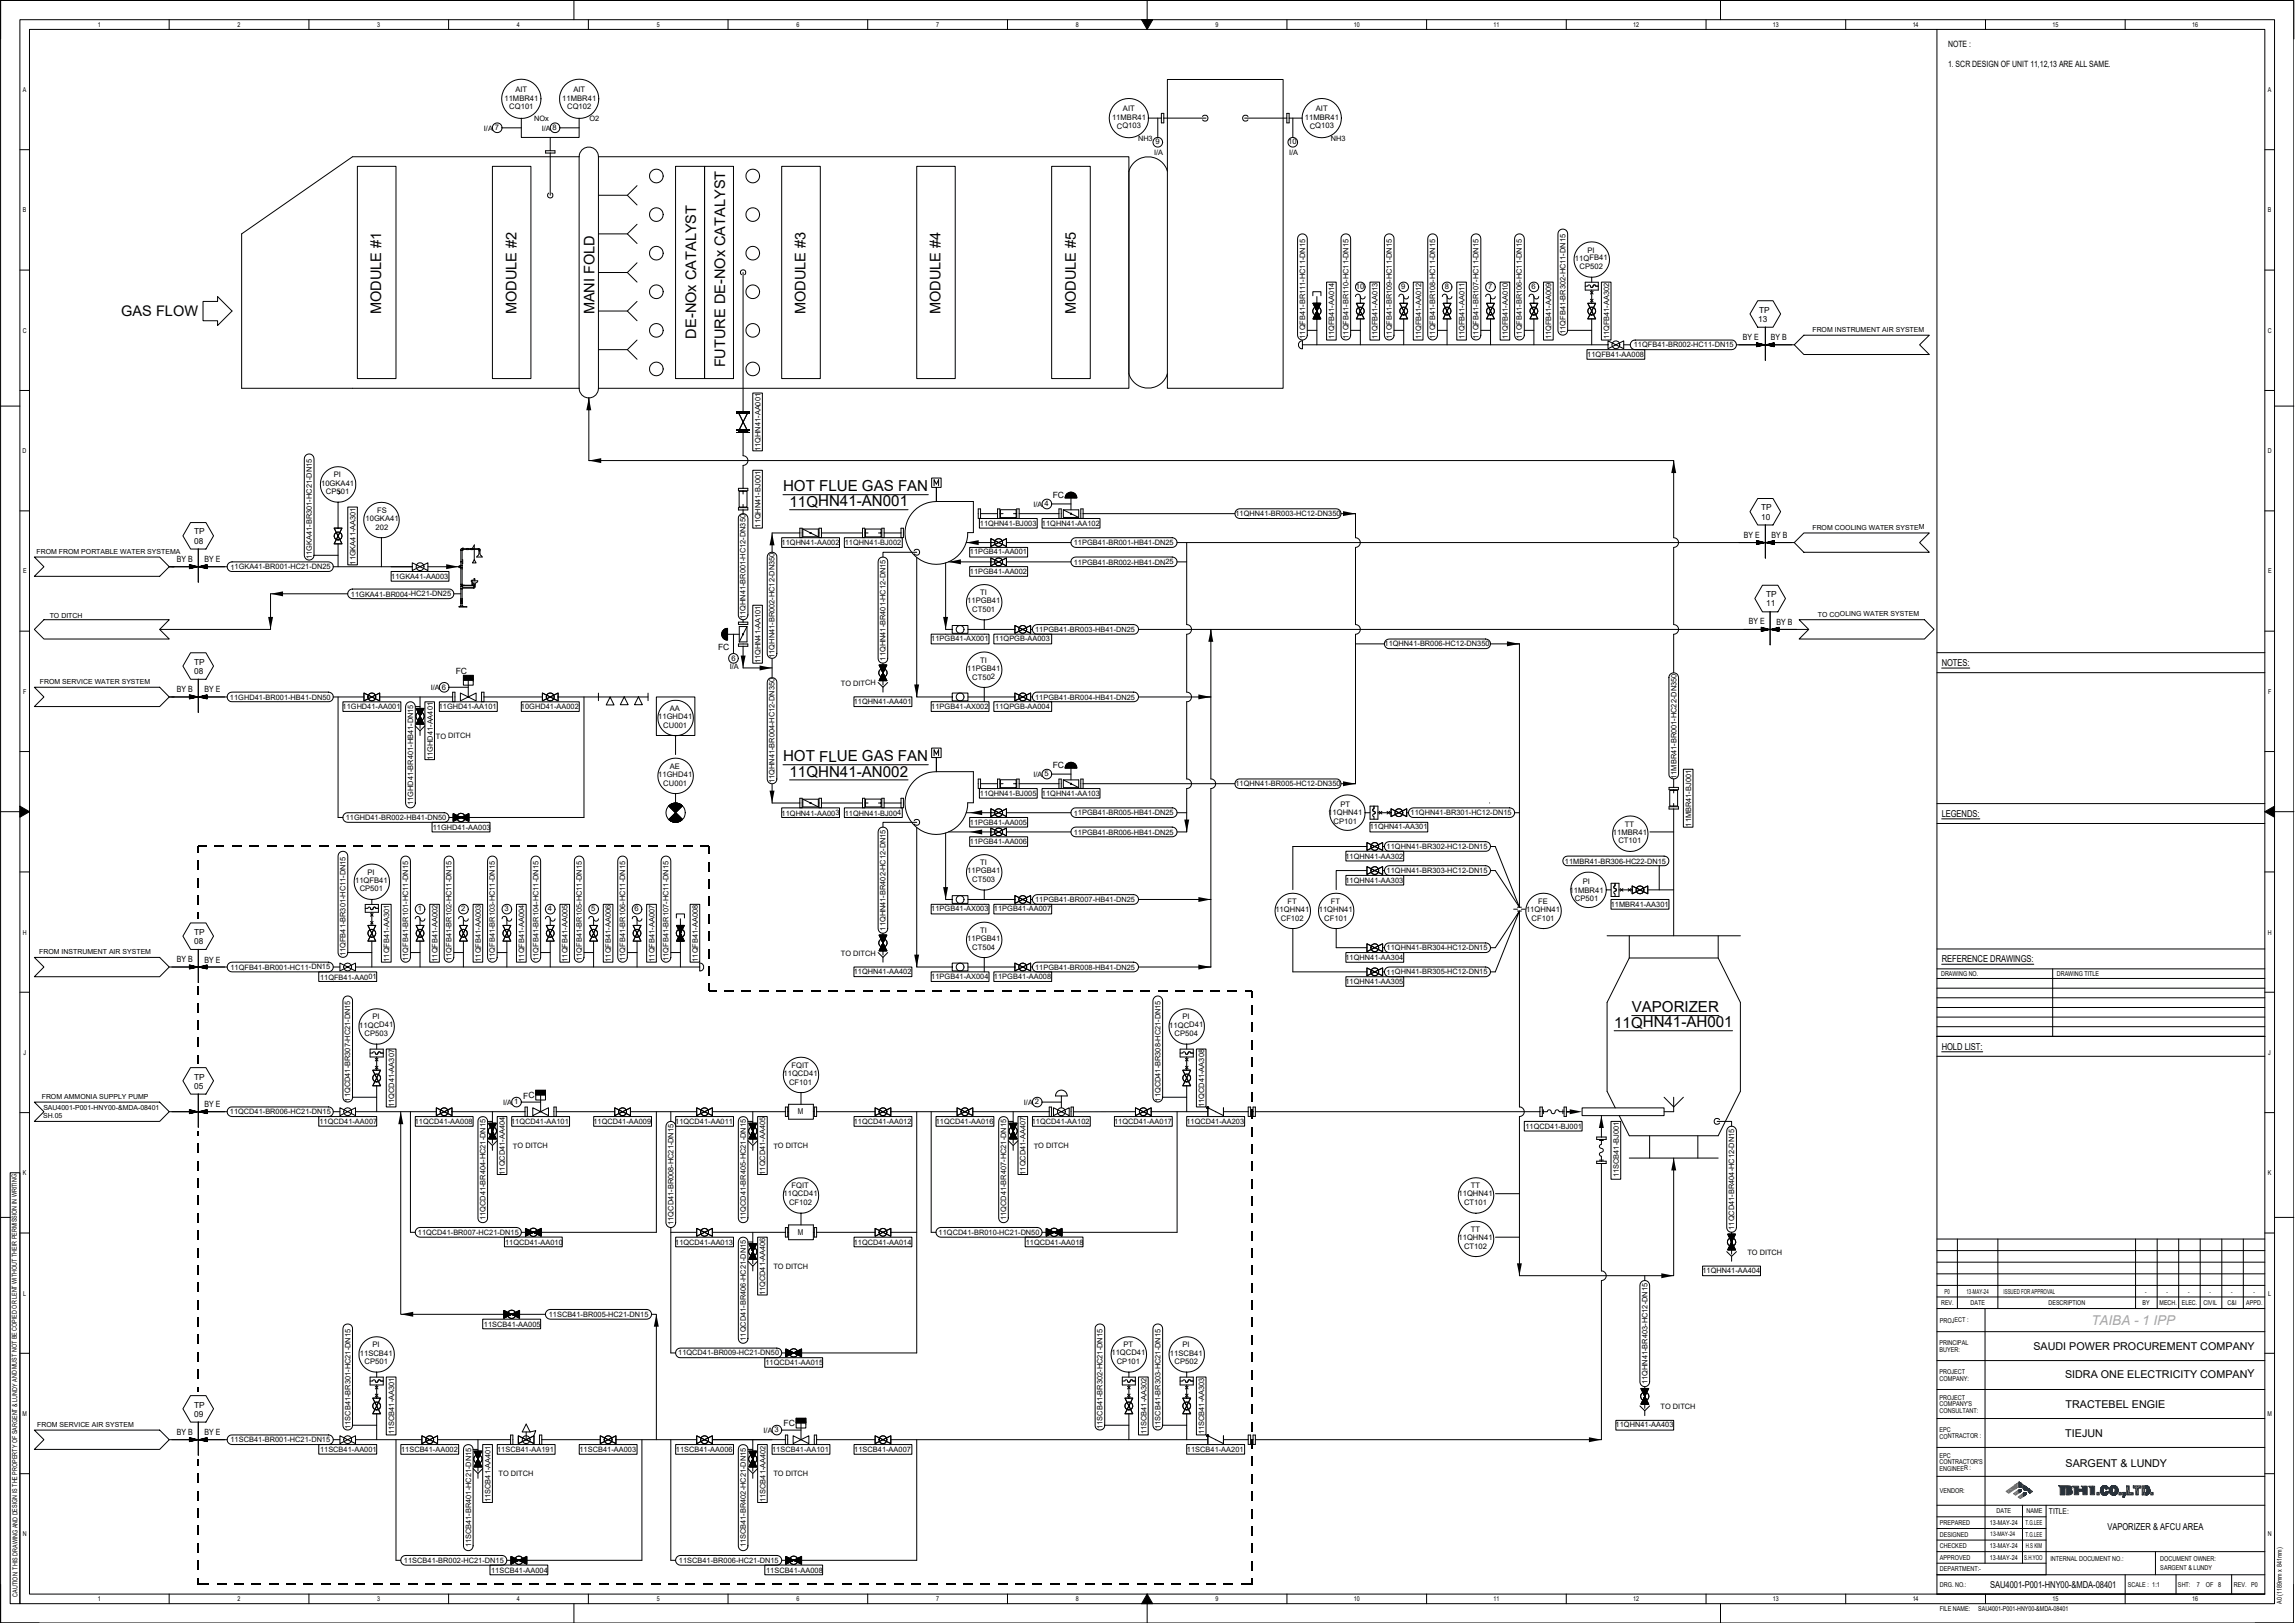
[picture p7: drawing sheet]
<svg xmlns="http://www.w3.org/2000/svg" width="420mm" height="297mm" viewBox="0 0 420 297" stroke-linecap="round" stroke-linejoin="round" font-family="sans-serif">
<defs><g id="words">
<g font-size="2.8">
<text x="143.4" y="89.9">HOT FLUE GAS FAN</text>
<text x="144.5" y="92.7">11QHN41-AN001</text>
<text x="143.4" y="139.4">HOT FLUE GAS FAN</text>
<text x="144.5" y="142.1">11QHN41-AN002</text>
<text x="298.7" y="185.3">VAPORIZER</text>
<text x="295.5" y="188.1">11QHN41-AH001</text>
</g>
<g font-size="2.7">
<text x="22.2" y="57.8">GAS FLOW</text>
<text x="69.8" y="57.5" transform="rotate(-90 69.8 57.5)">MODULE #1</text>
<text x="94.5" y="57.5" transform="rotate(-90 94.5 57.5)">MODULE #2</text>
<text x="108.8" y="57.5" transform="rotate(-90 108.8 57.5)">MANI FOLD</text>
<text x="147.5" y="57.5" transform="rotate(-90 147.5 57.5)">MODULE #3</text>
<text x="172.2" y="57.5" transform="rotate(-90 172.2 57.5)">MODULE #4</text>
<text x="196.9" y="57.5" transform="rotate(-90 196.9 57.5)">MODULE #5</text>
<text x="127.4" y="62" transform="rotate(-90 127.4 62)">DE-NOx CATALYST</text>
<text x="132.7" y="67.3" transform="rotate(-90 132.7 67.3)">FUTURE DE-NOx CATALYST</text>
</g>
<text font-size="2.5" fill="#8570ff" x="382.9" y="242.6">TAIBA - 1 IPP</text>
<g font-size="2">
<text x="372.3" y="247.1">SAUDI POWER PROCUREMENT COMPANY</text>
<text x="378.1" y="252.2">SIDRA ONE ELECTRICITY COMPANY</text>
<text x="378.1" y="257.7">TRACTEBEL ENGIE</text>
<text x="378.1" y="263">TIEJUN</text>
<text x="378.1" y="268.4">SARGENT &amp; LUNDY</text>
</g>
<g font-size="1.7">
<text x="355.5" y="121.9">NOTES:</text>
<text x="355.5" y="149.5">LEGENDS:</text>
<text x="355.5" y="176.1">REFERENCE DRAWINGS:</text>
<text x="355.5" y="192.1">HOLD LIST:</text>
<text x="385.8" y="280.1">VAPORIZER &amp; AFCU AREA</text>
<text x="364.3" y="290.6">SAU4001-P001-HNY00-&amp;MDA-08401</text>
</g>
<g font-size="1.6">
<text x="356.6" y="8.6">NOTE :</text>
<text x="356.6" y="12.3">1. SCR DESIGN OF UNIT 11,12,13 ARE ALL SAME.</text>
<text x="319.1" y="62.3">BY E</text>
<text x="324.2" y="62.2">BY B</text>
<text x="192.7" y="91.1">FC</text>
<text x="319.3" y="98.4">BY E</text>
<text x="324.3" y="98.5">BY B</text>
<text x="32.4" y="102.8">BY B</text>
<text x="37.4" y="102.9">BY E</text>
<text x="131.5" y="119">FC</text>
<text x="320.2" y="114.3">BY E</text>
<text x="325.2" y="114.4">BY B</text>
<text x="83.4" y="123.4">FC</text>
<text x="32.4" y="126.6">BY B</text>
<text x="37.4" y="126.7">BY E</text>
<text x="192.7" y="140.5">FC</text>
<text x="32.4" y="176.1">BY B</text>
<text x="37.4" y="176.2">BY E</text>
<text x="37.4" y="202.7">BY E</text>
<text x="95.8" y="201">FC</text>
<text x="32.4" y="262.6">BY B</text>
<text x="37.4" y="262.7">BY E</text>
<text x="143.5" y="261.1">FC</text>
</g>
<g font-size="1.5">
<text x="321.9" y="58.9">13</text>
<text x="322" y="57.2">TP</text>
<text x="322.4" y="93.4">TP</text>
<text x="322.4" y="95.1">10</text>
<text x="35.5" y="97.8">TP</text>
<text x="35.5" y="99.5">08</text>
<text x="323.3" y="109.3">TP</text>
<text x="323.3" y="111">11</text>
<text x="35.5" y="121.7">TP</text>
<text x="35.5" y="123.3">08</text>
<text x="35.5" y="171.1">TP</text>
<text x="35.5" y="172.8">08</text>
<text x="35.5" y="197.6">TP</text>
<text x="35.5" y="199.3">05</text>
<text x="146.1" y="203.9">M</text>
<text x="146.1" y="226">M</text>
<text x="35.5" y="257.6">TP</text>
<text x="35.5" y="259.3">09</text>
<text x="375.1" y="277.1">TITLE:</text>
</g>
<g font-size="1.4">
<text x="94.4" y="16.9">AIT</text>
<text x="105" y="16.9">AIT</text>
<text x="88.6" y="23.9">I/A 7</text>
<text x="92.4" y="18.4">11MBR41</text>
<text x="93.2" y="20">CQ101</text>
<text x="97.8" y="22.1">NOx</text>
<text x="99.2" y="23.9">I/A 8</text>
<text x="102.9" y="18.4">11MBR41</text>
<text x="103.8" y="20">CQ102</text>
<text x="107.9" y="22.1">O2</text>
<text x="203.6" y="22">11MBR41</text>
<text x="204.5" y="23.5">CQ103</text>
<text x="205.6" y="20.4">AIT</text>
<text x="238.9" y="22">11MBR41</text>
<text x="239.8" y="23.5">CQ103</text>
<text x="240.9" y="20.4">AIT</text>
<text x="208.3" y="25.8">NH3</text>
<text x="211.3" y="28.3">I/A</text>
<text x="211.5" y="26.4">9</text>
<text x="235.9" y="26.4">10</text>
<text x="236" y="28.3">I/A</text>
<text x="243.7" y="25.8">NH3</text>
<text x="288.3" y="47.7">11QFB41</text>
<text x="290.6" y="46.2">PI</text>
<text x="248.2" y="52.9">10</text>
<text x="256.5" y="52.9">9</text>
<text x="264.5" y="52.9">8</text>
<text x="272.4" y="52.9">7</text>
<text x="280.4" y="52.9">6</text>
<text x="289.2" y="49.3">CP502</text>
<text x="238.9" y="62" transform="rotate(-90 238.9 62)">11QFB41-BR111-HC11-DN15</text>
<text x="244.3" y="62.1" transform="rotate(-90 244.3 62.1)">11QFB41-AA014</text>
<text x="246.9" y="62" transform="rotate(-90 246.9 62)">11QFB41-BR110-HC11-DN15</text>
<text x="252.2" y="62.1" transform="rotate(-90 252.2 62.1)">11QFB41-AA013</text>
<text x="254.8" y="62" transform="rotate(-90 254.8 62)">11QFB41-BR109-HC11-DN15</text>
<text x="260.2" y="62.1" transform="rotate(-90 260.2 62.1)">11QFB41-AA012</text>
<text x="262.8" y="62" transform="rotate(-90 262.8 62)">11QFB41-BR108-HC11-DN15</text>
<text x="268.1" y="62.1" transform="rotate(-90 268.1 62.1)">11QFB41-AA011</text>
<text x="270.7" y="62" transform="rotate(-90 270.7 62)">11QFB41-BR107-HC11-DN15</text>
<text x="276" y="62.1" transform="rotate(-90 276 62.1)">11QFB41-AA010</text>
<text x="278.6" y="62" transform="rotate(-90 278.6 62)">11QFB41-BR106-HC11-DN15</text>
<text x="284" y="62.1" transform="rotate(-90 284 62.1)">11QFB41-AA009</text>
<text x="286.6" y="61.1" transform="rotate(-90 286.6 61.1)">11QFB41-BR302-HC11-DN15</text>
<text x="290.6" y="65.4">11QFB41-AA008</text>
<text x="294.6" y="62.1" transform="rotate(-90 294.6 62.1)">11QFB41-AA302</text>
<text x="299.1" y="63.6">11QFB41-BR002-HC11-DN15</text>
<text x="139.2" y="82.5" transform="rotate(-90 139.2 82.5)">11QHN41-AA001</text>
<text x="58.8" y="88.9">10GKA41</text>
<text x="61.1" y="87.4">PI</text>
<text x="59.7" y="90.5">CP501</text>
<text x="66.9" y="95.4">10GKA41</text>
<text x="69.1" y="93.9">FS</text>
<text x="189.2" y="92.8">I/A 4</text>
<text x="226.2" y="94.4">11QHN41-BR003-HC12-DN350</text>
<text x="68.8" y="97">202</text>
<text x="139.2" y="96.6" transform="rotate(-90 139.2 96.6)">11QHN41-BJ001</text>
<text x="143.1" y="99.8">11QHN41-AA002</text>
<text x="154.7" y="99.8">11QHN41-BJ002</text>
<text x="177.6" y="101.5">11PGB41-AA001</text>
<text x="179.4" y="96.3">11QHN41-BJ003</text>
<text x="190.8" y="96.3">11QHN41-AA102</text>
<text x="196.6" y="99.8">11PGB41-BR001-HB41-DN25</text>
<text x="42.2" y="104.2">11GKA41-BR001-HC21-DN25</text>
<text x="57.1" y="102.3" transform="rotate(-90 57.1 102.3)">11GKA41-BR301-HC21-DN15</text>
<text x="65.1" y="103.3" transform="rotate(-90 65.1 103.3)">11GKA41-AA301</text>
<text x="71.6" y="106">11GKA41-AA003</text>
<text x="177.6" y="105">11PGB41-AA002</text>
<text x="196.6" y="103.3">11PGB41-BR002-HB41-DN25</text>
<text x="64.2" y="109.2">11GKA41-BR004-HC21-DN25</text>
<text x="136.5" y="113.3" transform="rotate(-90 136.5 113.3)">11QHN41-BR001-HC12-DN350</text>
<text x="177.1" y="110.4">11PGB41</text>
<text x="178" y="112">CT501</text>
<text x="179.5" y="108.9">TI</text>
<text x="170.5" y="117.4">11PGB41-AX001</text>
<text x="182.2" y="117.4">11QPGB-AA003</text>
<text x="189.5" y="115.7">11PGB41-BR003-HB41-DN25</text>
<text x="253.5" y="118.3">11QHN41-BR006-HC12-DN350</text>
<text x="133.6" y="122.5">I/A</text>
<text x="133.9" y="120.9">6</text>
<text x="139.2" y="121.4" transform="rotate(-90 139.2 121.4)">11QHN41-AA101</text>
<text x="141.8" y="120.4" transform="rotate(-90 141.8 120.4)">11QHN41-BR002-HC12-DN350</text>
<text x="153.9" y="125.5">TO DITCH</text>
<text x="162.1" y="120.9" transform="rotate(-90 162.1 120.9)">11QHN41-BR401-HC12-DN15</text>
<text x="177.1" y="122.8">11PGB41</text>
<text x="178" y="124.4">CT502</text>
<text x="179.5" y="121.3">TI</text>
<text x="42.1" y="128.1">11GHD41-BR001-HB41-DN50</text>
<text x="62.7" y="129.8">11GHD41-AA001</text>
<text x="78.9" y="126.3">I/A 6</text>
<text x="80.3" y="129.8">11GHD41-AA101</text>
<text x="95.4" y="129.8">10GHD41-AA002</text>
<text x="120.5" y="131.6">11GHD41</text>
<text x="122.6" y="130.1">AA</text>
<text x="156.3" y="128.8">11QHN41-AA401</text>
<text x="170.5" y="129.7">11PGB41-AX002</text>
<text x="182.2" y="129.7">11QPGB-AA004</text>
<text x="189.5" y="128.1">11PGB41-BR004-HB41-DN25</text>
<text x="79.8" y="135.2">TO DITCH</text>
<text x="121.4" y="133.2">CU001</text>
<text x="79.2" y="139.1" transform="rotate(-90 79.2 139.1)">11GHD41-AA401</text>
<text x="120.5" y="142.2">11GHD41</text>
<text x="121.4" y="143.8">CU001</text>
<text x="122.6" y="140.7">AE</text>
<text x="141.8" y="143.3" transform="rotate(-90 141.8 143.3)">11QHN41-BR004-HC12-DN350</text>
<text x="189.2" y="142.2">I/A 5</text>
<text x="226.2" y="143.9">11QHN41-BR005-HC12-DN350</text>
<text x="306.9" y="142.5" transform="rotate(-90 306.9 142.5)">11MBR41-BR001-HC22-DN350</text>
<text x="75.7" y="147.3" transform="rotate(-90 75.7 147.3)">11GHD41-BR401-HB41-DN15</text>
<text x="143.1" y="149.3">11QHN41-AA003</text>
<text x="154.7" y="149.3">11QHN41-BJ004</text>
<text x="179.4" y="145.7">11QHN41-BJ005</text>
<text x="190.8" y="145.7">11QHN41-AA103</text>
<text x="196.6" y="149.3">11PGB41-BR005-HB41-DN25</text>
<text x="243.2" y="149.2">11QHN41</text>
<text x="245.4" y="147.7">PT</text>
<text x="258.3" y="149.2">11QHN41-BR301-HC12-DN15</text>
<text x="63.3" y="150.1">11GHD41-BR002-HB41-DN50</text>
<text x="79.2" y="151.9">11GHD41-AA003</text>
<text x="177.6" y="150.9">11PGB41-AA005</text>
<text x="177.6" y="154.5">11PGB41-AA006</text>
<text x="196.6" y="152.8">11PGB41-BR006-HB41-DN25</text>
<text x="244.2" y="150.8">CP101</text>
<text x="250.8" y="151.8">11QHN41-AA301</text>
<text x="253.9" y="155.4">11QHN41-BR302-HC12-DN15</text>
<text x="295.3" y="152.8">11MBR41</text>
<text x="296.3" y="154.4">CT101</text>
<text x="297.5" y="151.3">TT</text>
<text x="309.6" y="151.3" transform="rotate(-90 309.6 151.3)">11MBR41-BJ001</text>
<text x="65" y="161.6">11QFB41</text>
<text x="67.3" y="160.1">PI</text>
<text x="177.1" y="159.9">11PGB41</text>
<text x="178" y="161.4">CT503</text>
<text x="179.5" y="158.4">TI</text>
<text x="246.3" y="161.6">11QHN41-AA303</text>
<text x="246.3" y="157.2">11QHN41-AA302</text>
<text x="253.9" y="159.8">11QHN41-BR303-HC12-DN15</text>
<text x="286.5" y="158.1">11MBR41-BR306-HC22-DN15</text>
<text x="289.8" y="161.8">PI</text>
<text x="65.8" y="163.2">CP501</text>
<text x="76.5" y="166.8">1</text>
<text x="84.4" y="166.8">2</text>
<text x="92.4" y="166.8">3</text>
<text x="100.3" y="166.8">4</text>
<text x="108.2" y="166.8">5</text>
<text x="116.2" y="166.8">6</text>
<text x="170.5" y="166.8">11PGB41-AX003</text>
<text x="182" y="166.8">11PGB41-AA007</text>
<text x="189.5" y="165.1">11PGB41-BR007-HB41-DN25</text>
<text x="233.5" y="166.9">11QHN41</text>
<text x="235.7" y="165.4">FT</text>
<text x="241.4" y="166.9">11QHN41</text>
<text x="243.6" y="165.4">FT</text>
<text x="279.4" y="166.9">11QHN41</text>
<text x="281.6" y="165.4">FE</text>
<text x="287.3" y="163.4">11MBR41</text>
<text x="288.3" y="164.9">CP501</text>
<text x="294.9" y="165.9">11MBR41-AA301</text>
<text x="162.1" y="170.3" transform="rotate(-90 162.1 170.3)">11QHN41-BR402-HC12-DN15</text>
<text x="177.1" y="172.2">11PGB41</text>
<text x="178" y="173.8">CT504</text>
<text x="179.5" y="170.7">TI</text>
<text x="234.5" y="168.5">CF102</text>
<text x="242.4" y="168.5">CF101</text>
<text x="253.9" y="173.9">11QHN41-BR304-HC12-DN15</text>
<text x="280.4" y="168.5">CF101</text>
<text x="42.2" y="177.5">11QFB41-BR001-HC11-DN15</text>
<text x="58.6" y="179.3">11QFB41-AA001</text>
<text x="63.2" y="175" transform="rotate(-90 63.2 175)">11QFB41-BR301-HC11-DN15</text>
<text x="71.2" y="176" transform="rotate(-90 71.2 176)">11QFB41-AA301</text>
<text x="74.7" y="175.9" transform="rotate(-90 74.7 175.9)">11QFB41-BR101-HC11-DN15</text>
<text x="80.1" y="176" transform="rotate(-90 80.1 176)">11QFB41-AA002</text>
<text x="82.7" y="175.9" transform="rotate(-90 82.7 175.9)">11QFB41-BR102-HC11-DN15</text>
<text x="88" y="176" transform="rotate(-90 88 176)">11QFB41-AA003</text>
<text x="90.6" y="175.9" transform="rotate(-90 90.6 175.9)">11QFB41-BR103-HC11-DN15</text>
<text x="96" y="176" transform="rotate(-90 96 176)">11QFB41-AA004</text>
<text x="98.6" y="175.9" transform="rotate(-90 98.6 175.9)">11QFB41-BR104-HC11-DN15</text>
<text x="103.9" y="176" transform="rotate(-90 103.9 176)">11QFB41-AA005</text>
<text x="106.5" y="175.9" transform="rotate(-90 106.5 175.9)">11QFB41-BR105-HC11-DN15</text>
<text x="111.8" y="176" transform="rotate(-90 111.8 176)">11QFB41-AA006</text>
<text x="114.4" y="175.9" transform="rotate(-90 114.4 175.9)">11QFB41-BR106-HC11-DN15</text>
<text x="119.8" y="176" transform="rotate(-90 119.8 176)">11QFB41-AA007</text>
<text x="122.4" y="175.9" transform="rotate(-90 122.4 175.9)">11QFB41-BR107-HC11-DN15</text>
<text x="127.7" y="176" transform="rotate(-90 127.7 176)">11QFB41-AA008</text>
<text x="153.9" y="174.9">TO DITCH</text>
<text x="156.3" y="178.3">11QHN41-AA402</text>
<text x="170.5" y="179.2">11PGB41-AX004</text>
<text x="182" y="179.2">11PGB41-AA008</text>
<text x="189.5" y="177.5">11PGB41-BR008-HB41-DN25</text>
<text x="246.3" y="175.7">11QHN41-AA304</text>
<text x="253.9" y="178.4">11QHN41-BR305-HC12-DN15</text>
<text x="246.3" y="180.1">11QHN41-AA305</text>
<text x="65.8" y="188.1">11QCD41</text>
<text x="66.7" y="189.6">CP503</text>
<text x="68.2" y="186.6">PI</text>
<text x="214.1" y="188.1">11QCD41</text>
<text x="215" y="189.6">CP504</text>
<text x="216.5" y="186.6">PI</text>
<text x="143.4" y="196.9">11QCD41</text>
<text x="144.9" y="195.4">FQIT</text>
<text x="42.1" y="203.9">11QCD41-BR006-HC21-DN15</text>
<text x="64.1" y="201.6" transform="rotate(-90 64.1 201.6)">11QCD41-BR307-HC21-DN15</text>
<text x="72.1" y="202.6" transform="rotate(-90 72.1 202.6)">11QCD41-AA307</text>
<text x="92.1" y="202.2">I/A 1</text>
<text x="144.5" y="198.5">CF101</text>
<text x="187.5" y="202.2">I/A 2</text>
<text x="212.5" y="201.6" transform="rotate(-90 212.5 201.6)">11QCD41-BR308-HC21-DN15</text>
<text x="220.4" y="202.6" transform="rotate(-90 220.4 202.6)">11QCD41-AA308</text>
<text x="58.5" y="205.7">11QCD41-AA007</text>
<text x="75.9" y="205.7">11QCD41-AA008</text>
<text x="93.6" y="205.7">11QCD41-AA101</text>
<text x="108.6" y="205.7">11QCD41-AA009</text>
<text x="123.6" y="205.7">11QCD41-AA011</text>
<text x="156.3" y="205.7">11QCD41-AA012</text>
<text x="171.3" y="205.7">11QCD41-AA016</text>
<text x="188.9" y="205.7">11QCD41-AA102</text>
<text x="204" y="205.7">11QCD41-AA017</text>
<text x="217.2" y="205.7">11QCD41-AA203</text>
<text x="279.3" y="206.6">11QCD41-BJ001</text>
<text x="92.4" y="215" transform="rotate(-90 92.4 215)">11QCD41-AA404</text>
<text x="93.9" y="210.2">TO DITCH</text>
<text x="140.1" y="215" transform="rotate(-90 140.1 215)">11QCD41-AA405</text>
<text x="141.6" y="210.2">TO DITCH</text>
<text x="187.8" y="215" transform="rotate(-90 187.8 215)">11QCD41-AA407</text>
<text x="189.3" y="210.2">TO DITCH</text>
<text x="296.4" y="215.5" transform="rotate(-90 296.4 215.5)">11SCB41-BJ001</text>
<text x="143.4" y="219">11QCD41</text>
<text x="144.5" y="220.6">CF102</text>
<text x="144.9" y="217.5">FQIT</text>
<text x="267" y="219">11QHN41</text>
<text x="268" y="220.6">CT101</text>
<text x="269.3" y="217.5">TT</text>
<text x="76.5" y="226">11QCD41-BR007-HC21-DN15</text>
<text x="88.9" y="223.3" transform="rotate(-90 88.9 223.3)">11QCD41-BR404-HC21-DN15</text>
<text x="92.5" y="227.8">11QCD41-AA010</text>
<text x="123.3" y="224.2" transform="rotate(-90 123.3 224.2)">11QCD41-BR008-HC21-DN15</text>
<text x="123.6" y="227.8">11QCD41-AA013</text>
<text x="136.5" y="223.3" transform="rotate(-90 136.5 223.3)">11QCD41-BR405-HC21-DN15</text>
<text x="156.3" y="227.8">11QCD41-AA014</text>
<text x="171.8" y="226">11QCD41-BR010-HC21-DN50</text>
<text x="184.2" y="223.3" transform="rotate(-90 184.2 223.3)">11QCD41-BR407-HC21-DN15</text>
<text x="187.8" y="227.8">11QCD41-AA018</text>
<text x="267" y="226.9">11QHN41</text>
<text x="269.3" y="225.5">TT</text>
<text x="317.5" y="225.1" transform="rotate(-90 317.5 225.1)">11QCD41-BR404-HC12-DN15</text>
<text x="141.6" y="232.3">TO DITCH</text>
<text x="268" y="228.5">CT102</text>
<text x="311.7" y="233">11QHN41-AA404</text>
<text x="319.9" y="229.6">TO DITCH</text>
<text x="140.1" y="237.1" transform="rotate(-90 140.1 237.1)">11QCD41-AA406</text>
<text x="88.6" y="242.9">11SCB41-AA005</text>
<text x="100.5" y="241.1">11SCB41-BR005-HC21-DN15</text>
<text x="136.5" y="245.4" transform="rotate(-90 136.5 245.4)">11QCD41-BR406-HC21-DN15</text>
<text x="65.9" y="248.1">11SCB41</text>
<text x="66.7" y="249.7">CP501</text>
<text x="68.2" y="246.6">PI</text>
<text x="124.2" y="248.1">11QCD41-BR009-HC21-DN50</text>
<text x="140.1" y="249.9">11QCD41-AA015</text>
<text x="203.5" y="248.1">11QCD41</text>
<text x="204.4" y="249.7">CP101</text>
<text x="205.7" y="246.6">PT</text>
<text x="214.2" y="248.1">11SCB41</text>
<text x="215" y="249.7">CP502</text>
<text x="216.5" y="246.6">PI</text>
<text x="301.6" y="253.3" transform="rotate(-90 301.6 253.3)">11QHN41-BR403-HC12-DN15</text>
<text x="304" y="257.9">TO DITCH</text>
<text x="42.2" y="264">11SCB41-BR001-HC21-DN15</text>
<text x="64.2" y="261.5" transform="rotate(-90 64.2 261.5)">11SCB41-BR301-HC21-DN15</text>
<text x="72.2" y="262.5" transform="rotate(-90 72.2 262.5)">11SCB41-AA301</text>
<text x="139.8" y="262.2">I/A 3</text>
<text x="201.9" y="261.5" transform="rotate(-90 201.9 261.5)">11SCB41-BR302-HC21-DN15</text>
<text x="209.9" y="262.5" transform="rotate(-90 209.9 262.5)">11SCB41-AA302</text>
<text x="212.5" y="261.5" transform="rotate(-90 212.5 261.5)">11SCB41-BR303-HC21-DN15</text>
<text x="220.5" y="262.5" transform="rotate(-90 220.5 262.5)">11SCB41-AA303</text>
<text x="295.8" y="261.2">11QHN41-AA403</text>
<text x="58.6" y="265.8">11SCB41-AA001</text>
<text x="73.4" y="265.8">11SCB41-AA002</text>
<text x="91" y="265.8">11SCB41-AA191</text>
<text x="106.1" y="265.8">11SCB41-AA003</text>
<text x="123.7" y="265.8">11SCB41-AA006</text>
<text x="141.4" y="265.8">11SCB41-AA101</text>
<text x="156.4" y="265.8">11SCB41-AA007</text>
<text x="217.3" y="265.8">11SCB41-AA201</text>
<text x="89.8" y="274.9" transform="rotate(-90 89.8 274.9)">11SCB41-AA401</text>
<text x="91.3" y="270.2">TO DITCH</text>
<text x="140.1" y="274.9" transform="rotate(-90 140.1 274.9)">11SCB41-AA402</text>
<text x="141.6" y="270.2">TO DITCH</text>
<text x="74" y="286.1">11SCB41-BR002-HC21-DN15</text>
<text x="86.2" y="283.2" transform="rotate(-90 86.2 283.2)">11SCB41-BR401-HC21-DN15</text>
<text x="89.9" y="287.9">11SCB41-AA004</text>
<text x="124.3" y="286.1">11SCB41-BR006-HC21-DN15</text>
<text x="136.6" y="283.2" transform="rotate(-90 136.6 283.2)">11SCB41-BR402-HC21-DN15</text>
<text x="140.3" y="287.9">11SCB41-AA008</text>
</g>
<g font-size="1.3">
<text x="331.8" y="60.8">FROM INSTRUMENT AIR SYSTEM</text>
<text x="6.7" y="101.4">FROM FROM PORTABLE WATER SYSTEMA</text>
<text x="331.8" y="97">FROM COOLING WATER SYSTEM</text>
<text x="9.1" y="113.1">TO DITCH</text>
<text x="332.8" y="112.8">TO COOLING WATER SYSTEM</text>
<text x="7.3" y="125.2">FROM SERVICE WATER SYSTEM</text>
<text x="7.2" y="174.6">FROM INSTRUMENT AIR SYSTEM</text>
<text x="7.6" y="201.1">FROM AMMONIA SUPPLY PUMP</text>
<text x="7.9" y="203.1">SAU4001-P001-HNY00-&amp;MDA-08401</text>
<text x="7.9" y="204.7">SH.05</text>
<text x="6.8" y="261.1">FROM SERVICE AIR SYSTEM</text>
</g>
<g font-size="1.2">
<text x="17.9" y="4.9">1</text>
<text x="43.5" y="4.9">2</text>
<text x="69.1" y="4.9">3</text>
<text x="94.6" y="4.9">4</text>
<text x="120.2" y="4.9">5</text>
<text x="145.8" y="4.9">6</text>
<text x="171.4" y="4.9">7</text>
<text x="197" y="4.9">8</text>
<text x="222.5" y="4.9">9</text>
<text x="247.8" y="4.9">10</text>
<text x="273.4" y="4.9">11</text>
<text x="299" y="4.9">12</text>
<text x="324.6" y="4.9">13</text>
<text x="350.2" y="4.9">14</text>
<text x="375.7" y="4.9">15</text>
<text x="401.3" y="4.9">16</text>
<text x="4.2" y="16.8">A</text>
<text x="415.2" y="16.8">A</text>
<text x="4.2" y="38.9">B</text>
<text x="415.2" y="38.9">B</text>
<text x="4.2" y="60.9">C</text>
<text x="415.2" y="60.9">C</text>
<text x="4.1" y="82.9">D</text>
<text x="415.2" y="82.9">D</text>
<text x="4.3" y="105">E</text>
<text x="415.3" y="105">E</text>
<text x="4.2" y="127">F</text>
<text x="415.2" y="127">F</text>
<text x="4.2" y="171">H</text>
<text x="415.2" y="171">H</text>
<text x="355.4" y="178.7">DRAWING NO.</text>
<text x="376.6" y="178.7">DRAWING TITLE</text>
<text x="4.3" y="193">J</text>
<text x="415.3" y="193">J</text>
<text x="4.2" y="215.1">K</text>
<text x="415.2" y="215.1">K</text>
<text x="4.2" y="237.1">L</text>
<text x="355.4" y="238.9">REV.</text>
<text x="356" y="236.8">P0</text>
<text x="360" y="236.8">13-MAY-24</text>
<text x="360.8" y="238.9">DATE</text>
<text x="366.8" y="236.8">ISSUED FORAPPROVAL</text>
<text x="375" y="238.9">DESCRIPTION</text>
<text x="392.2" y="238.9">BY</text>
<text x="392.7" y="236.8">-</text>
<text x="395.4" y="238.9">MECH.</text>
<text x="396.6" y="236.8">-</text>
<text x="399.4" y="238.9">ELEC.</text>
<text x="400.6" y="236.8">-</text>
<text x="403.4" y="238.9">CIVIL</text>
<text x="404.5" y="236.8">-</text>
<text x="407.8" y="238.9">C&amp;I</text>
<text x="408.5" y="236.8">-</text>
<text x="411.2" y="238.9">APPD.</text>
<text x="412.5" y="236.8">-</text>
<text x="415.2" y="237.1">L</text>
<text x="355.2" y="242">PROJECT :</text>
<text x="355.1" y="251.5">PROJECT</text>
<text x="355.1" y="246.2">PRINCIPAL</text>
<text x="355.1" y="247.4">BUYER:</text>
<text x="355.1" y="256.3">PROJECT</text>
<text x="355.1" y="252.7">COMPANY:</text>
<text x="355.1" y="257.4">COMPANY'S</text>
<text x="4.1" y="259.2">M</text>
<text x="355.1" y="262.1">EPC</text>
<text x="355.1" y="263.3">CONTRACTOR :</text>
<text x="355.1" y="258.5">CONSULTANT:</text>
<text x="415.1" y="259.2">M</text>
<text x="355.1" y="266.9">EPC</text>
<text x="355.1" y="269.1">ENGINEER :</text>
<text x="355.1" y="268">CONTRACTOR'S</text>
<text x="355.1" y="273.3">VENDOR:</text>
<text x="4.2" y="281.2">N</text>
<text x="355.1" y="281.2">DESIGNED</text>
<text x="355.1" y="279.1">PREPARED</text>
<text x="364.3" y="279.1">13-MAY-24</text>
<text x="365.5" y="277">DATE</text>
<text x="370.8" y="279.1">T.G.LEE</text>
<text x="370.8" y="281.2">T.G.LEE</text>
<text x="371" y="277">NAME</text>
<text x="415.2" y="281.2">N</text>
<text x="355.1" y="287.6">DEPARTMENT:-</text>
<text x="355.1" y="283.4">CHECKED</text>
<text x="355.1" y="285.5">APPROVED</text>
<text x="364.3" y="283.4">13-MAY-24</text>
<text x="364.3" y="285.5">13-MAY-24</text>
<text x="370.6" y="285.5">S.H.YOO</text>
<text x="370.9" y="283.3">H.S KIM</text>
<text x="375.4" y="285.7">INTERNAL DOCUMENT NO.:</text>
<text x="395.5" y="285.7">DOCUMENT OWNER:</text>
<text x="395.5" y="287.4">SARGENT &amp; LUNDY</text>
<text x="3.2" y="292.2" transform="rotate(-90 3.2 292.2)">CAUTION: THIS DRAWING AND DESIGN IS THE PROPERTY OF SARGENT &amp; LUNDY AND MUST NOT BE COPIED OR LENT WITHOUT THEIR PERMISSION IN WRITING.</text>
<text x="17.9" y="293.1">1</text>
<text x="43.5" y="293.1">2</text>
<text x="69.1" y="293.1">3</text>
<text x="94.6" y="293.1">4</text>
<text x="120.2" y="293.1">5</text>
<text x="145.8" y="293.1">6</text>
<text x="171.4" y="293.1">7</text>
<text x="197" y="293.1">8</text>
<text x="222.5" y="293.1">9</text>
<text x="247.8" y="293.1">10</text>
<text x="273.4" y="293.1">11</text>
<text x="299" y="293.1">12</text>
<text x="324.6" y="293.1">13</text>
<text x="350.2" y="293.1">14</text>
<text x="355.2" y="290.4">DRG. NO.:</text>
<text x="375.7" y="293.1">15</text>
<text x="389.6" y="290.4">SCALE : 1:1</text>
<text x="398.7" y="290.4">SHT:</text>
<text x="401.3" y="293.1">16</text>
<text x="402.2" y="290.4">7</text>
<text x="403.9" y="290.4">OF 8</text>
<text x="409" y="290.4">REV. P0</text>
<text x="417.7" y="293.5" transform="rotate(-90 417.7 293.5)">A0 (1189mm x 841mm)</text>
<text x="355.1" y="294.8">FILE NAME:</text>
<text x="362.2" y="294.8">SAU4001-P001-HNY00-&amp;MDA-08401</text>
</g>
<text font-size="1.1" x="364.4" y="281.2">13-MAY-24</text>
</g></defs>
<path d="M7.2 .1h-7.1v7M412.9 .1h7v7M.1 290v7h7.1M354.6 291.7h60M419.9 290v7h-7" fill="none" stroke="#000" stroke-width=".18"/>
<g fill="#62b635">
<path d="M367.3 273l.5-.4v.7z"/>
<path d="M367.8 272.6l1.1-.1-1.1 .8z"/>
<path d="M367.8 272.6l1.1-.8v.7z"/>
</g>
<path d="M368.9 271.8v.7v-.7M368.9 271.8l.1 .7-.1-.7M369 271.8v.7zM369 271.7v.7zM369 271.7v.7v-.7M369.1 271.7v.7v-.7M369.1 271.6v.7v-.7M369.1 271.6v.7zM369.1 271.6l.1 .7zM369.1 272.3h.1M369.2 271.6v.7z" fill="none" stroke="#62b635" stroke-width=".18"/>
<g fill="#62b635">
<path d="M369.2 271.6v.7z"/>
<path d="M369.2 271.6l.1 .7z"/>
<path d="M369.3 271.6v.7z"/>
<path d="M369.3 271.5v.8z"/>
<path d="M369.3 271.5l.1 .7z"/>
<path d="M369.4 271.5v.7z"/>
<path d="M369.4 271.4v.8z"/>
<path d="M369.4 271.4l.1 .8z"/>
<path d="M369.5 271.4v.8z"/>
<path d="M369.6 271.3v.9z"/>
</g>
<path d="M367.3 273l2.4-1.7v.9l-.5 .1-1.4 1zM369.5 274l.9-.7v.6l-.5 .4zM369.5 271.4v.8M369.6 271.3v.9v-.9M369.6 271.3l.1 .9-.1-.9M369.7 271.3v.9v-.9M369.7 271.3v.9z" fill="none" stroke="#62b635" stroke-width=".18"/>
<g fill="#62b635">
<path d="M369.5 274l.4-.3v.6z"/>
<path d="M369.9 273.7l.5 .2-.5 .4z"/>
<path d="M369.9 273.7l.5-.4v.6z"/>
<path d="M370.4 273.3v.6z"/>
</g>
<path d="M368.6 273.4l1.1-.7v.5l-.7 .4zM370.4 273.3v.6v-.6" fill="none" stroke="#62b635" stroke-width=".18"/>
<g fill="#62b635">
<path d="M368.6 273.4l.4-.3v.5z"/>
<path d="M369 273.1l.4 .3-.4 .2z"/>
<path d="M369 273.1l.4-.3v.6z"/>
<path d="M369.4 272.8v.6z"/>
<path d="M369.5 272.7v.6z"/>
<path d="M369.5 272.7l.1 .5z"/>
<path d="M369.6 272.7v.5z"/>
<path d="M369.6 272.7l.1 .5z"/>
</g>
<path d="M369.7 272.7v.5v-.5" fill="none" stroke="#62b635" stroke-width=".18"/>
<path d="M370.4 273.3l.1 .6-.1-.6M370.5 273.3v.6zM370.5 273.2v.6v-.6M370.5 273.2v.6zM370.5 273.2l.1 .6-.1-.6" fill="none" stroke="#004082" stroke-width=".18"/>
<g fill="#004082">
<path d="M370.6 273.2v.6z"/>
<path d="M370.6 273.2v.5z"/>
<path d="M370.6 273.2l.1 .5z"/>
<path d="M370.7 273.2v.5z"/>
</g>
<path d="M370.7 273.2v.5v-.5" fill="none" stroke="#004082" stroke-width=".18"/>
<g fill="#004082">
<path d="M370.7 273.2v.5z"/>
<path d="M370.7 273.2l.1 .4z"/>
</g>
<path d="M370.8 273.6v-.4v.4" fill="none" stroke="#004082" stroke-width=".18"/>
<path d="M370.8 273.2v.4z" fill="#004082"/>
<path d="M370.8 273.2v.4" fill="none" stroke="#004082" stroke-width=".18"/>
<path d="M370.8 273.2l.1 .4z" fill="#004082"/>
<path d="M370.9 273.2v.4" fill="none" stroke="#004082" stroke-width=".18"/>
<g fill="#004082">
<path d="M370.9 273.2v.4z"/>
<path d="M370.9 273.2v.3z"/>
</g>
<path d="M370.9 273.2v.3M370.9 273.3v.2v-.2" fill="none" stroke="#004082" stroke-width=".18"/>
<path d="M370.9 273.3v.2z" fill="#004082"/>
<path d="M370.9 273.3l.1 .2M371 273.3v.1" fill="none" stroke="#004082" stroke-width=".18"/>
<path d="M371 273.3v.1z" fill="#004082"/>
<path d="M371 273.3v.1" fill="none" stroke="#004082" stroke-width=".18"/>
<path d="M369.7 272.7v.5v-.5M369.7 272.7v.5zM369.7 272.7l.1 .4-.1-.4M369.8 272.7v.4zM369.8 272.7v.4M369.8 273.1v-.4v.4M370.4 273.3l.4-.1 .2 .1-.1 .2-.5 .4zM371 273.4h.1" fill="none" stroke="#004082" stroke-width=".18"/>
<g fill="#004082">
<path d="M369.8 272.7v.4z"/>
<path d="M369.8 272.7l.1 .4z"/>
<path d="M369.9 272.7v.4z"/>
<path d="M369.9 272.7v.3z"/>
</g>
<path d="M369.9 272.7v.3" fill="none" stroke="#004082" stroke-width=".18"/>
<g fill="#004082">
<path d="M369.9 272.7v.3z"/>
<path d="M369.9 272.7l.1 .3z"/>
</g>
<path d="M369.7 271.3l2.4 1.7-.5 .3-.4-.5-.6-.1-.3-.4-.6-.1zM369.7 272.7l.4 .1-.4 .4zM370 272.7v.3M370 272.8v.1M370 272.9v-.2v.2" fill="none" stroke="#004082" stroke-width=".18"/>
<g fill="#004082">
<path d="M369.7 271.3v.8z"/>
<path d="M369.7 271.3l.1 .8z"/>
<path d="M369.8 271.3v.8z"/>
<path d="M369.8 271.4l.1 .8z"/>
<path d="M369.9 271.4v.8z"/>
</g>
<path d="M369.9 271.4v.8zM369.9 272.2v-.8v.8" fill="none" stroke="#004082" stroke-width=".18"/>
<path d="M369.9 271.4l.1 .8z" fill="#004082"/>
<path d="M370 271.4v.8zM370 271.5l.1 .7zM370 272.2v-.7v.7M370.1 271.5v.7zM370.1 272.2v-.7v.7M370.1 272.2v-.6v.6" fill="none" stroke="#004082" stroke-width=".18"/>
<g fill="#004082">
<path d="M370.1 271.6l.1 .7z"/>
<path d="M370.2 271.6v.7z"/>
<path d="M370.2 271.6l.1 .7z"/>
<path d="M370.3 271.7v.7z"/>
<path d="M370.3 271.7l.1 .7z"/>
<path d="M370.4 271.7v.7z"/>
<path d="M370.4 271.8l.1 .7z"/>
<path d="M370.5 271.8v.7z"/>
<path d="M370.5 271.8v.8z"/>
<path d="M370.5 271.9v.7z"/>
</g>
<path d="M370.5 271.9v.7" fill="none" stroke="#004082" stroke-width=".18"/>
<path d="M370.5 271.9l.1 .7z" fill="#004082"/>
<path d="M370.5 271.9l.1 .7" fill="none" stroke="#004082" stroke-width=".18"/>
<path d="M370.6 271.9v.8z" fill="#004082"/>
<path d="M370.6 271.9v.8" fill="none" stroke="#004082" stroke-width=".18"/>
<path d="M370.6 271.9v.8z" fill="#004082"/>
<path d="M370.6 271.9v.8M370.6 271.9v.8zM370.6 272.7v-.8v.8M370.6 271.9l.1 .8v-.7" fill="none" stroke="#004082" stroke-width=".18"/>
<g fill="#004082">
<path d="M370.7 272v.7z"/>
<path d="M370.7 272l.1 .7z"/>
</g>
<path d="M370.8 272v.7zM370.8 272.7v-.7v.7M370.8 272.1v.6zM370.8 272.1l.1 .6zM370.9 272.7v-.6v.6" fill="none" stroke="#004082" stroke-width=".18"/>
<path d="M370.9 272.1v.6z" fill="#004082"/>
<path d="M370.9 272.1l.1 .6zM370.9 272.7v-.6v.6M371 272.2v.5z" fill="none" stroke="#004082" stroke-width=".18"/>
<g fill="#004082">
<path d="M371 272.2l.1 .6z"/>
<path d="M371.1 272.2v.6z"/>
</g>
<path d="M371.1 272.8v-.5v.5" fill="none" stroke="#004082" stroke-width=".18"/>
<g fill="#004082">
<path d="M371.1 272.3v.5z"/>
<path d="M371.1 272.3l.1 .5z"/>
<path d="M371.2 272.3v.5z"/>
<path d="M371.2 272.3v.6z"/>
<path d="M371.2 272.3l.1 .6z"/>
<path d="M371.3 272.4v.5z"/>
<path d="M371.3 272.4v.6z"/>
<path d="M371.3 272.4l.1 .6z"/>
<path d="M371.4 272.4v.6z"/>
</g>
<path d="M371.4 273v-.5v.5" fill="none" stroke="#004082" stroke-width=".18"/>
<path d="M371.4 272.5l.1 .6z" fill="#004082"/>
<path d="M371.4 272.5l.1 .6M371.5 272.5v.6zM371.5 273.1v-.6v.6" fill="none" stroke="#004082" stroke-width=".18"/>
<path d="M371.5 272.5v.7z" fill="#004082"/>
<path d="M371.5 272.5v.7M371.5 273.2v-.7v.7M371.5 273.2v-.6v.6" fill="none" stroke="#004082" stroke-width=".18"/>
<path d="M371.6 272.6v.7z" fill="#004082"/>
<path d="M371.6 272.6v.7M371.6 273.3v-.7v.7" fill="none" stroke="#004082" stroke-width=".18"/>
<g fill="#004082">
<path d="M371.6 272.6v.7z"/>
<path d="M371.6 272.6l.1 .6z"/>
<path d="M371.7 272.7v.5z"/>
<path d="M371.7 272.7l.1 .5z"/>
<path d="M371.8 272.7l.1 .4-.1 .1z"/>
<path d="M371.8 272.7l.1 .1v.3z"/>
<path d="M371.9 272.8l.2 .2-.2 .1z"/>
<path d="M376.9 271.9h1.8a.5 .5 0 0 1 .6 .6l-.3 .2a.43 .43 0 0 1 .4 .5 .43 .43 0 0 1-.5 .4h-.6v-1.3h-.3v1.3h-.8v-1.2z" fill-rule="evenodd"/>
<path d="M379.5 272h1.1v.5h.7l-.3-.5h1.1v1.6h-.8v-.6h-.7v.6h-.8l-.1-1.3z" fill-rule="evenodd"/>
<path d="M382.4 272h1.1v1.6h-.8l-.1-1.3z" fill-rule="evenodd"/>
</g>
<path d="M376.9 271.9h1.8l.5 .1 .1 .4-.3 .3 .4 .2v.4l-.4 .3h-.7v-1.3h-.3v1.3h-.8v-1.3zM379.5 272h1.1v.5h.7l-.1-.3-.2-.2h1.1v1.6h-.8v-.6h-.7v.6h-.8v-1.2zM382.4 272h1.1v1.6h-.8v-1.2zM383.9 273.1h.4v.5h-.4z" fill="none" stroke="#004082" stroke-width=".18"/>
<g fill="#004082">
<path d="M383.9 273.1l.4 .5h-.4z"/>
<path d="M383.9 273.1h.4v.5z"/>
</g>
<path d="M384.5 272.9v.1M384.7 272.2l.4-.3h.5l.3 .2 .1 .3-.4 .1-.2-.2h-.2l-.2 .4v.4l.2 .1h.3l.1-.3 .4 .2-.2 .4-.7 .1-.4-.2-.2-.6z" fill="none" stroke="#004082" stroke-width=".18"/>
<path d="M384.5 272.8v.2z" fill="#004082"/>
<path d="M384.5 272.8l.1 .2" fill="none" stroke="#004082" stroke-width=".18"/>
<g fill="#004082">
<path d="M384.6 272.7v.3z"/>
<path d="M384.6 272.6v.4z"/>
<path d="M384.6 272.5v.5z"/>
</g>
<path d="M384.6 272.5v.6" fill="none" stroke="#004082" stroke-width=".18"/>
<g fill="#004082">
<path d="M384.6 272.5v.6z"/>
<path d="M384.6 272.4v.7z"/>
</g>
<path d="M384.6 272.4v.7" fill="none" stroke="#004082" stroke-width=".18"/>
<g fill="#004082">
<path d="M384.6 272.4v.8z"/>
<path d="M384.6 272.3v.9z"/>
</g>
<path d="M384.6 272.3v.9" fill="none" stroke="#004082" stroke-width=".18"/>
<g fill="#004082">
<path d="M384.6 272.3v.9z"/>
<path d="M384.6 272.3l.1 1z"/>
<path d="M384.7 272.2v1.1z"/>
</g>
<path d="M384.7 272.2v1.1" fill="none" stroke="#004082" stroke-width=".18"/>
<g fill="#004082">
<path d="M384.7 272.2v1.2z"/>
<path d="M384.7 272.1v1.3z"/>
</g>
<path d="M384.7 272.1v1.3" fill="none" stroke="#004082" stroke-width=".18"/>
<path d="M384.7 272.1l.1 1.3z" fill="#004082"/>
<path d="M384.8 272.1v1.4" fill="none" stroke="#004082" stroke-width=".18"/>
<g fill="#004082">
<path d="M384.8 272.1v1.4z"/>
<path d="M384.8 272.1l.1 1.4z"/>
</g>
<path d="M384.9 272v1.5" fill="none" stroke="#004082" stroke-width=".18"/>
<path d="M384.9 272v1.5z" fill="#004082"/>
<path d="M384.9 272v1.5" fill="none" stroke="#004082" stroke-width=".18"/>
<g fill="#004082">
<path d="M384.9 272v1.6z"/>
<path d="M384.9 272l.1 1.6z"/>
</g>
<path d="M385 271.9v1.7" fill="none" stroke="#004082" stroke-width=".18"/>
<path d="M385 271.9v1.7z" fill="#004082"/>
<path d="M385 272.6v1" fill="none" stroke="#004082" stroke-width=".18"/>
<path d="M385 272.6v1z" fill="#004082"/>
<path d="M385 272.7v.9" fill="none" stroke="#004082" stroke-width=".18"/>
<path d="M385 272.7v.9z" fill="#004082"/>
<path d="M385 272.7v.9" fill="none" stroke="#004082" stroke-width=".18"/>
<path d="M385 272.7v.9z" fill="#004082"/>
<path d="M385 272.8v.8" fill="none" stroke="#004082" stroke-width=".18"/>
<path d="M385 272.8v.8z" fill="#004082"/>
<path d="M385 272.9v.7" fill="none" stroke="#004082" stroke-width=".18"/>
<g fill="#004082">
<path d="M385 272.9v.7z"/>
<path d="M385 271.9v.7z"/>
</g>
<path d="M385 271.9v.7M385 273v.6" fill="none" stroke="#004082" stroke-width=".18"/>
<path d="M385 273v.6z" fill="#004082"/>
<path d="M385 273.6v-.6v.6" fill="none" stroke="#004082" stroke-width=".18"/>
<path d="M385 271.9v.7z" fill="#004082"/>
<path d="M385 271.9v.6M385 273v.6" fill="none" stroke="#004082" stroke-width=".18"/>
<g fill="#004082">
<path d="M385 273v.6z"/>
<path d="M385 271.9v.6z"/>
</g>
<path d="M385 271.9v.6" fill="none" stroke="#004082" stroke-width=".18"/>
<g fill="#004082">
<path d="M385 273.1l.1 .5z"/>
<path d="M385 271.9v.6z"/>
</g>
<path d="M385 271.9l.1 .6" fill="none" stroke="#004082" stroke-width=".18"/>
<g fill="#004082">
<path d="M385.1 273.1v.5z"/>
<path d="M385.1 271.9v.5z"/>
</g>
<path d="M385.1 271.9v.5M385.1 273.6v-.5v.5" fill="none" stroke="#004082" stroke-width=".18"/>
<g fill="#004082">
<path d="M385.1 271.9v.5z"/>
<path d="M385.1 273.2v.4z"/>
<path d="M385.1 271.9v.4z"/>
</g>
<path d="M385.1 273.6v-.4v.4" fill="none" stroke="#004082" stroke-width=".18"/>
<g fill="#004082">
<path d="M385.1 271.9v.4z"/>
<path d="M385.1 271.9l.1 .4z"/>
</g>
<path d="M385.2 271.9v.4" fill="none" stroke="#004082" stroke-width=".18"/>
<g fill="#004082">
<path d="M385.1 273.2l.1 .4z"/>
<path d="M385.2 271.9v.4z"/>
<path d="M385.2 273.2v.4z"/>
</g>
<path d="M385.2 273.2v.4" fill="none" stroke="#004082" stroke-width=".18"/>
<g fill="#004082">
<path d="M385.2 271.9v.4z"/>
<path d="M385.2 273.2l.1 .4z"/>
</g>
<path d="M385.2 271.9l.1 .4" fill="none" stroke="#004082" stroke-width=".18"/>
<path d="M385.3 273.2v.4z" fill="#004082"/>
<path d="M385.3 273.2v.4" fill="none" stroke="#004082" stroke-width=".18"/>
<g fill="#004082">
<path d="M385.3 271.9v.4z"/>
<path d="M385.3 273.2v.4z"/>
</g>
<path d="M385.3 273.6v-.4l.1 .4M385.3 272.3v-.4l.1 .4M385.4 272.3v-.4v.4" fill="none" stroke="#004082" stroke-width=".18"/>
<path d="M385.4 273.2v.4z" fill="#004082"/>
<path d="M385.4 272.3v-.4v.4M385.4 273.2v.4" fill="none" stroke="#004082" stroke-width=".18"/>
<path d="M385.4 273.2v.4z" fill="#004082"/>
<path d="M385.4 271.9v.4zM385.4 272.3v-.4v.4" fill="none" stroke="#004082" stroke-width=".18"/>
<path d="M385.4 273.2l.1 .4z" fill="#004082"/>
<path d="M385.5 272.3l-.1-.4 .1 .4M385.5 273.2v.4v-.4M385.5 272.4v-.5v.5" fill="none" stroke="#004082" stroke-width=".18"/>
<path d="M385.5 273.2v.4z" fill="#004082"/>
<path d="M385.5 271.9v.5zM385.5 273.2v.4v-.4M385.5 273.1v.5v-.5M385.5 272.4v-.5v.5M385.5 273.1v.5" fill="none" stroke="#004082" stroke-width=".18"/>
<path d="M385.5 273.1v.5z" fill="#004082"/>
<path d="M385.5 272.4v-.5v.5M385.5 273.1l.1 .5M385.6 272.4l-.1-.5 .1 .5" fill="none" stroke="#004082" stroke-width=".18"/>
<path d="M385.6 273.1v.5z" fill="#004082"/>
<path d="M385.6 273.1v.5v-.5M385.6 272.4v-.5v.5M385.6 273.1v.5" fill="none" stroke="#004082" stroke-width=".18"/>
<path d="M385.6 273.1v.5z" fill="#004082"/>
<path d="M385.6 272.5v-.6v.6M385.6 271.9v.6zM385.6 273.1v.5" fill="none" stroke="#004082" stroke-width=".18"/>
<path d="M385.6 273v.6z" fill="#004082"/>
<path d="M385.6 272.5v-.6v.6M385.6 273v.6" fill="none" stroke="#004082" stroke-width=".18"/>
<path d="M385.6 273v.6z" fill="#004082"/>
<path d="M385.6 273v.6v-.6" fill="none" stroke="#004082" stroke-width=".18"/>
<path d="M385.6 273v.6z" fill="#004082"/>
<path d="M385.6 273v.6" fill="none" stroke="#004082" stroke-width=".18"/>
<g fill="#004082">
<path d="M385.6 271.9v.6z"/>
<path d="M385.6 273v.6z"/>
<path d="M385.6 273l.1 .6z"/>
</g>
<path d="M385.7 273v.6" fill="none" stroke="#004082" stroke-width=".18"/>
<g fill="#004082">
<path d="M385.6 272l.1 .5z"/>
<path d="M385.7 273v.6z"/>
<path d="M385.7 273v.5z"/>
<path d="M385.7 272v.5z"/>
</g>
<path d="M385.7 272v.5" fill="none" stroke="#004082" stroke-width=".18"/>
<path d="M385.7 273v.5z" fill="#004082"/>
<path d="M385.7 273v.5" fill="none" stroke="#004082" stroke-width=".18"/>
<g fill="#004082">
<path d="M385.7 273v.5z"/>
<path d="M385.7 273l.1 .5z"/>
<path d="M385.7 272l.1 .5z"/>
<path d="M385.8 273v.5z"/>
<path d="M385.8 272.1v.4z"/>
<path d="M385.8 273v.4z"/>
</g>
<path d="M385.8 272.1v.4" fill="none" stroke="#004082" stroke-width=".18"/>
<g fill="#004082">
<path d="M385.8 273v.4z"/>
<path d="M385.8 273l.1 .4z"/>
</g>
<path d="M385.9 273v.4" fill="none" stroke="#004082" stroke-width=".18"/>
<g fill="#004082">
<path d="M385.8 272.1v.4z"/>
<path d="M385.8 272.1l.1 .3z"/>
<path d="M385.9 273v.4z"/>
<path d="M385.9 272.1v.3z"/>
</g>
<path d="M385.9 272.2v.2" fill="none" stroke="#004082" stroke-width=".18"/>
<g fill="#004082">
<path d="M385.9 273v.4z"/>
<path d="M385.9 273v.3z"/>
<path d="M385.9 272.2v.2z"/>
</g>
<path d="M385.9 272.3l.1 .1" fill="none" stroke="#004082" stroke-width=".18"/>
<g fill="#004082">
<path d="M385.9 272.3l.1 .1z"/>
<path d="M385.9 273v.3z"/>
</g>
<path d="M385.9 273l.1 .2" fill="none" stroke="#004082" stroke-width=".18"/>
<path d="M386 272.3v.1z" fill="#004082"/>
<path d="M386 272.3v.1" fill="none" stroke="#004082" stroke-width=".18"/>
<path d="M386 273v.2z" fill="#004082"/>
<path d="M386 273v.2" fill="none" stroke="#004082" stroke-width=".18"/>
<path d="M386 273v.2z" fill="#004082"/>
<path d="M386 273v.2" fill="none" stroke="#004082" stroke-width=".18"/>
<path d="M386 273.1v.1z" fill="#004082"/>
<path d="M386 273.1h.1" fill="none" stroke="#004082" stroke-width=".18"/>
<path d="M386 273v.1M386.2 272.5v.1M386.5 272l.6-.1 .5 .3 .1 .8-.3 .5-.6 .1-.5-.2-.1-.8zM386.7 272.4l.3-.1 .2 .2 .1 .5-.2 .2-.4-.1z" fill="none" stroke="#004082" stroke-width=".18"/>
<path d="M386.2 272.5v.2z" fill="#004082"/>
<path d="M386.2 272.5v.2" fill="none" stroke="#004082" stroke-width=".18"/>
<path d="M386.2 272.5v.3z" fill="#004082"/>
<path d="M386.2 272.5v.3" fill="none" stroke="#004082" stroke-width=".18"/>
<path d="M386.2 272.5v.4z" fill="#004082"/>
<path d="M386.2 272.5v.4" fill="none" stroke="#004082" stroke-width=".18"/>
<path d="M386.2 272.5v.5z" fill="#004082"/>
<path d="M386.2 272.5v.5" fill="none" stroke="#004082" stroke-width=".18"/>
<g fill="#004082">
<path d="M386.2 272.5v.6z"/>
<path d="M386.2 272.4v.7z"/>
</g>
<path d="M386.2 272.4v.7" fill="none" stroke="#004082" stroke-width=".18"/>
<path d="M386.2 272.4v.8z" fill="#004082"/>
<path d="M386.2 272.4v.8" fill="none" stroke="#004082" stroke-width=".18"/>
<g fill="#004082">
<path d="M386.2 272.3l.1 .9z"/>
<path d="M386.3 272.3v.9z"/>
<path d="M386.3 272.3v1z"/>
</g>
<path d="M386.3 272.3v1" fill="none" stroke="#004082" stroke-width=".18"/>
<g fill="#004082">
<path d="M386.3 272.3v1z"/>
<path d="M386.3 272.2v1.1z"/>
<path d="M386.3 272.2l.1 1.2z"/>
</g>
<path d="M386.3 272.2l.1 1.2" fill="none" stroke="#004082" stroke-width=".18"/>
<g fill="#004082">
<path d="M386.4 272.2v1.2z"/>
<path d="M386.4 272.1v1.3z"/>
</g>
<path d="M386.4 272.1v1.3" fill="none" stroke="#004082" stroke-width=".18"/>
<path d="M386.4 272.1v1.4z" fill="#004082"/>
<path d="M386.4 272.1l.1 1.4" fill="none" stroke="#004082" stroke-width=".18"/>
<path d="M386.5 272v1.5z" fill="#004082"/>
<path d="M386.5 272v1.5" fill="none" stroke="#004082" stroke-width=".18"/>
<path d="M386.5 272l.1 1.6z" fill="#004082"/>
<path d="M386.6 272v1.6" fill="none" stroke="#004082" stroke-width=".18"/>
<path d="M386.6 272l.1 1.6z" fill="#004082"/>
<path d="M386.7 272v1.6" fill="none" stroke="#004082" stroke-width=".18"/>
<path d="M386.7 272v.9z" fill="#004082"/>
<path d="M386.7 272v.9" fill="none" stroke="#004082" stroke-width=".18"/>
<path d="M386.7 272v.9z" fill="#004082"/>
<path d="M386.7 272v.8" fill="none" stroke="#004082" stroke-width=".18"/>
<path d="M386.7 272v.8z" fill="#004082"/>
<path d="M386.7 272v.7" fill="none" stroke="#004082" stroke-width=".18"/>
<path d="M386.7 272v.7z" fill="#004082"/>
<path d="M386.7 272v.7" fill="none" stroke="#004082" stroke-width=".18"/>
<path d="M386.7 272v.7z" fill="#004082"/>
<path d="M386.7 272.9v.7M386.7 272v.6" fill="none" stroke="#004082" stroke-width=".18"/>
<g fill="#004082">
<path d="M386.7 272.9v.7z"/>
<path d="M386.7 272v.6z"/>
</g>
<path d="M386.7 272v.5" fill="none" stroke="#004082" stroke-width=".18"/>
<path d="M386.7 271.9v.6z" fill="#004082"/>
<path d="M386.7 271.9v.6M386.7 273v.6" fill="none" stroke="#004082" stroke-width=".18"/>
<path d="M386.7 273v.6z" fill="#004082"/>
<path d="M386.7 273v.6" fill="none" stroke="#004082" stroke-width=".18"/>
<path d="M386.7 273v.6z" fill="#004082"/>
<path d="M386.7 273.6v-.5v.5" fill="none" stroke="#004082" stroke-width=".18"/>
<g fill="#004082">
<path d="M386.7 271.9v.6z"/>
<path d="M386.7 271.9v.5z"/>
</g>
<path d="M386.7 273.1v.5M386.7 271.9v.5v-.5" fill="none" stroke="#004082" stroke-width=".18"/>
<g fill="#004082">
<path d="M386.7 273.1v.5z"/>
<path d="M386.7 271.9v.5z"/>
</g>
<path d="M386.8 273.6l-.1-.5 .1 .5" fill="none" stroke="#004082" stroke-width=".18"/>
<g fill="#004082">
<path d="M386.7 271.9v.5z"/>
<path d="M386.7 271.9l.1 .5z"/>
</g>
<path d="M386.8 273.2v.4" fill="none" stroke="#004082" stroke-width=".18"/>
<g fill="#004082">
<path d="M386.8 273.2v.4z"/>
<path d="M386.8 271.9v.5z"/>
</g>
<path d="M386.8 271.9v.4v-.4M386.8 273.6v-.4v.4M386.8 273.2v.4" fill="none" stroke="#004082" stroke-width=".18"/>
<g fill="#004082">
<path d="M386.8 271.9v.4z"/>
<path d="M386.8 273.2l.1 .4z"/>
<path d="M386.8 271.9l.1 .4z"/>
</g>
<path d="M386.9 273.2v.4" fill="none" stroke="#004082" stroke-width=".18"/>
<path d="M386.9 271.9v.4z" fill="#004082"/>
<path d="M386.9 273.2v.4M386.9 271.9v.4" fill="none" stroke="#004082" stroke-width=".18"/>
<g fill="#004082">
<path d="M386.9 273.2v.4z"/>
<path d="M386.9 271.9v.4z"/>
</g>
<path d="M386.9 273.2v.4" fill="none" stroke="#004082" stroke-width=".18"/>
<g fill="#004082">
<path d="M386.9 273.2l.1 .4z"/>
<path d="M386.9 271.9l.1 .4z"/>
</g>
<path d="M387 271.9v.4" fill="none" stroke="#004082" stroke-width=".18"/>
<path d="M387 273.2v.4z" fill="#004082"/>
<path d="M387 273.2v.4" fill="none" stroke="#004082" stroke-width=".18"/>
<g fill="#004082">
<path d="M387 271.9v.4z"/>
<path d="M387 273.2l.1 .4z"/>
<path d="M387 271.9l.1 .4z"/>
<path d="M387.1 273.2v.4z"/>
</g>
<path d="M387.1 273.2v.4v-.4" fill="none" stroke="#004082" stroke-width=".18"/>
<path d="M387.1 271.9v.4z" fill="#004082"/>
<path d="M387.1 271.9v.4" fill="none" stroke="#004082" stroke-width=".18"/>
<g fill="#004082">
<path d="M387.1 273.2v.4z"/>
<path d="M387.1 271.9v.4z"/>
</g>
<path d="M387.1 271.9v.4" fill="none" stroke="#004082" stroke-width=".18"/>
<g fill="#004082">
<path d="M387.1 273.2l.1 .4z"/>
<path d="M387.1 271.9l.1 .5z"/>
</g>
<path d="M387.2 273.2v.4v-.4" fill="none" stroke="#004082" stroke-width=".18"/>
<g fill="#004082">
<path d="M387.2 271.9v.5z"/>
<path d="M387.2 273.2v.4z"/>
<path d="M387.2 273.1v.5z"/>
</g>
<path d="M387.2 271.9v.5" fill="none" stroke="#004082" stroke-width=".18"/>
<path d="M387.2 273.1v.5z" fill="#004082"/>
<path d="M387.2 273.1v.5v-.5" fill="none" stroke="#004082" stroke-width=".18"/>
<path d="M387.2 271.9v.6z" fill="#004082"/>
<path d="M387.2 271.9v.6" fill="none" stroke="#004082" stroke-width=".18"/>
<path d="M387.2 271.9v.6z" fill="#004082"/>
<path d="M387.2 271.9v.6" fill="none" stroke="#004082" stroke-width=".18"/>
<path d="M387.2 273.1v.5z" fill="#004082"/>
<path d="M387.2 273.1l.1 .5" fill="none" stroke="#004082" stroke-width=".18"/>
<g fill="#004082">
<path d="M387.3 273v.6z"/>
<path d="M387.2 271.9l.1 .6z"/>
</g>
<path d="M387.2 271.9l.1 .6M387.3 273v.6" fill="none" stroke="#004082" stroke-width=".18"/>
<path d="M387.3 273v.6z" fill="#004082"/>
<path d="M387.3 273v.6" fill="none" stroke="#004082" stroke-width=".18"/>
<path d="M387.3 272.9v.7z" fill="#004082"/>
<path d="M387.3 272.9v.7" fill="none" stroke="#004082" stroke-width=".18"/>
<path d="M387.3 272.8v.8z" fill="#004082"/>
<path d="M387.3 272.8v.8" fill="none" stroke="#004082" stroke-width=".18"/>
<path d="M387.3 272.7v.9z" fill="#004082"/>
<path d="M387.3 272.7v.9" fill="none" stroke="#004082" stroke-width=".18"/>
<path d="M387.3 272.7v.9z" fill="#004082"/>
<path d="M387.3 272.7v.9" fill="none" stroke="#004082" stroke-width=".18"/>
<g fill="#004082">
<path d="M387.3 272.6v1z"/>
<path d="M387.3 271.9v.7z"/>
</g>
<path d="M387.3 271.9v.7M387.3 271.9v1.7" fill="none" stroke="#004082" stroke-width=".18"/>
<g fill="#004082">
<path d="M387.3 271.9v1.7z"/>
<path d="M387.3 272v1.6z"/>
<path d="M387.3 272l.1 1.5z"/>
</g>
<path d="M387.4 272v1.5" fill="none" stroke="#004082" stroke-width=".18"/>
<path d="M387.4 272v1.5z" fill="#004082"/>
<path d="M387.4 272v1.5" fill="none" stroke="#004082" stroke-width=".18"/>
<g fill="#004082">
<path d="M387.4 272v1.5z"/>
<path d="M387.4 272l.1 1.5z"/>
<path d="M387.5 272.1v1.4z"/>
</g>
<path d="M387.5 272.1v1.3" fill="none" stroke="#004082" stroke-width=".18"/>
<g fill="#004082">
<path d="M387.5 272.1v1.3z"/>
<path d="M387.5 272.1l.1 1.3z"/>
</g>
<path d="M387.6 272.1v1.3" fill="none" stroke="#004082" stroke-width=".18"/>
<g fill="#004082">
<path d="M387.6 272.1v1.3z"/>
<path d="M387.6 272.2v1.2z"/>
<path d="M387.6 272.2v1.1z"/>
</g>
<path d="M387.6 272.2v1.1" fill="none" stroke="#004082" stroke-width=".18"/>
<g fill="#004082">
<path d="M387.6 272.2v1.1z"/>
<path d="M387.6 272.2v1z"/>
<path d="M387.6 272.3v.9z"/>
<path d="M387.6 272.3l.1 .9z"/>
</g>
<path d="M387.7 272.3v.9" fill="none" stroke="#004082" stroke-width=".18"/>
<g fill="#004082">
<path d="M387.7 272.3v.9z"/>
<path d="M387.7 272.3v.8z"/>
<path d="M387.7 272.4v.7z"/>
<path d="M387.7 272.5v.6z"/>
<path d="M387.7 272.5v.5z"/>
</g>
<path d="M387.7 272.5v.5" fill="none" stroke="#004082" stroke-width=".18"/>
<path d="M387.7 272.6v.4z" fill="#004082"/>
<path d="M387.7 272.7l.1 .3" fill="none" stroke="#004082" stroke-width=".18"/>
<path d="M387.7 272.7l.1 .3z" fill="#004082"/>
<path d="M387.8 272.8v.2" fill="none" stroke="#004082" stroke-width=".18"/>
<path d="M387.8 272.8v.2z" fill="#004082"/>
<path d="M387.8 272.9v.1M387.9 273.1h.5v.5h-.5z" fill="none" stroke="#004082" stroke-width=".18"/>
<g fill="#004082">
<path d="M387.9 273.1l.5 .5h-.5z"/>
<path d="M387.9 273.1h.5v.5z"/>
</g>
<path d="M388.6 273.1h.5l-.1 .7-.3 .3-.1-.2 .2-.3h-.2zM388.6 273.9h.1" fill="none" stroke="#004082" stroke-width=".18"/>
<path d="M388.7 273.8l-.1 .1" fill="none" stroke="#004082" stroke-width=".18"/>
<path d="M388.7 273.8v.2z" fill="#004082"/>
<path d="M388.7 273.8v.2" fill="none" stroke="#004082" stroke-width=".18"/>
<g fill="#004082">
<path d="M388.6 273.1l.1 .5z"/>
<path d="M388.7 273.8v.2z"/>
</g>
<path d="M388.7 273.8v.2v-.2M388.7 274.1v-.3v.3" fill="none" stroke="#004082" stroke-width=".18"/>
<path d="M388.7 273.1v.5z" fill="#004082"/>
<path d="M388.7 273.8l.1 .3M388.8 273.8v.2zM388.8 273.8v.2v-.2" fill="none" stroke="#004082" stroke-width=".18"/>
<path d="M388.7 273.1l.1 .5z" fill="#004082"/>
<path d="M388.8 273.7v.3zM388.8 273.7v.3v-.3" fill="none" stroke="#004082" stroke-width=".18"/>
<path d="M388.8 273.1v.5z" fill="#004082"/>
<path d="M388.8 273.7v.3v-.3M388.8 273.6v-.5v.5M388.8 273.1l.1 .9" fill="none" stroke="#004082" stroke-width=".18"/>
<g fill="#004082">
<path d="M388.9 273.1v.9z"/>
<path d="M388.9 273.1v.8z"/>
<path d="M388.9 273.1l.1 .8z"/>
<path d="M389 273.1v.8z"/>
<path d="M389 273.1v.7z"/>
</g>
<path d="M389 273.1v.6" fill="none" stroke="#004082" stroke-width=".18"/>
<path d="M389 273.1v.6z" fill="#004082"/>
<path d="M389 273.1l.1 .6" fill="none" stroke="#004082" stroke-width=".18"/>
<path d="M389.1 273.1v.6z" fill="#004082"/>
<path d="M389.1 273.1v.5" fill="none" stroke="#004082" stroke-width=".18"/>
<path d="M389.1 273.1v.5z" fill="#004082"/>
<path d="M389.1 273.1v.5" fill="none" stroke="#004082" stroke-width=".18"/>
<path d="M389.1 273.1v.5z" fill="#004082"/>
<path d="M389.1 273.1v.4" fill="none" stroke="#004082" stroke-width=".18"/>
<path d="M389.1 273.1v.4z" fill="#004082"/>
<path d="M389.1 273.1v.4M389.3 271.9h.5v1.3h.7v.4h-1.2z" fill="none" stroke="#004082" stroke-width=".18"/>
<g fill="#004082">
<path d="M389.3 271.9l.5 1.7h-.5z"/>
<path d="M389.3 271.9h.5v1.3z"/>
<path d="M389.8 273.2l.7 .4h-.7z"/>
<path d="M389.8 273.2h.7v.4z"/>
<path d="M389.3 271.9l.5 1.3v.4z"/>
</g>
<path d="M390.5 271.9h1.5v.5h-.5v1.2h-.5v-1.2h-.5z" fill="none" stroke="#004082" stroke-width=".18"/>
<g fill="#004082">
<path d="M390.5 271.9l.5 .5h-.5z"/>
<path d="M390.5 271.9h.5v.5z"/>
<path d="M391 271.9l.5 1.7-.5-1.2z"/>
<path d="M391 271.9h.5v.5z"/>
<path d="M391.5 271.9l.5 .5h-.5z"/>
<path d="M391.5 271.9h.5v.5z"/>
<path d="M391 272.4l.5 1.2h-.5z"/>
<path d="M391 271.9l.5 .5v1.2z"/>
</g>
<path d="M392.2 271.9l.9 .1 .4 .3 .1 .8-.3 .4-1.1 .1zM392.6 272.3l.5 .2v.5l-.1 .2h-.4z" fill="none" stroke="#004082" stroke-width=".18"/>
<g fill="#004082">
<path d="M392.2 271.9l.4 1.7h-.4z"/>
<path d="M392.2 271.9h.4v.4z"/>
<path d="M392.6 271.9l.2 .4h-.2z"/>
<path d="M392.6 271.9h.2v.4z"/>
</g>
<path d="M392.8 272.3v-.4v.4" fill="none" stroke="#004082" stroke-width=".18"/>
<g fill="#004082">
<path d="M392.8 271.9v.4z"/>
<path d="M392.8 271.9l.1 .4z"/>
<path d="M392.6 273.2l.3 .4h-.3z"/>
<path d="M392.6 273.2h.3v.4z"/>
</g>
<path d="M392.9 273.2v.4v-.4M392.9 273.2v.4z" fill="none" stroke="#004082" stroke-width=".18"/>
<path d="M392.9 271.9v.4z" fill="#004082"/>
<path d="M392.9 273.2v.4v-.4" fill="none" stroke="#004082" stroke-width=".18"/>
<g fill="#004082">
<path d="M392.9 271.9v.4z"/>
<path d="M392.9 273.2v.4z"/>
</g>
<path d="M392.9 273.2l.1 .4z" fill="none" stroke="#004082" stroke-width=".18"/>
<path d="M392.9 271.9l.1 .4z" fill="#004082"/>
<path d="M393 273.2v.4v-.4M393 273.2v.4z" fill="none" stroke="#004082" stroke-width=".18"/>
<path d="M393 271.9v.5z" fill="#004082"/>
<path d="M393 273.2v.4v-.4" fill="none" stroke="#004082" stroke-width=".18"/>
<path d="M393 271.9v.5z" fill="#004082"/>
<path d="M393 271.9v.5M393 273.2v.4v-.4M393 272.4v-.5v.5" fill="none" stroke="#004082" stroke-width=".18"/>
<path d="M393 271.9v.5z" fill="#004082"/>
<path d="M393 271.9v.5M393 273.1v.5v-.5M393 273.1v.5" fill="none" stroke="#004082" stroke-width=".18"/>
<path d="M393 273.1v.5z" fill="#004082"/>
<path d="M393 273.1v.5v-.5" fill="none" stroke="#004082" stroke-width=".18"/>
<path d="M393 271.9v.6z" fill="#004082"/>
<path d="M393 271.9v.6M393 273.1v.5" fill="none" stroke="#004082" stroke-width=".18"/>
<path d="M393 273.1v.5z" fill="#004082"/>
<path d="M393 273.1l.1 .5" fill="none" stroke="#004082" stroke-width=".18"/>
<g fill="#004082">
<path d="M393 273.1l.1 .5z"/>
<path d="M393 272l.1 .5z"/>
</g>
<path d="M393 272l.1 .5M393.1 273.1v.5" fill="none" stroke="#004082" stroke-width=".18"/>
<g fill="#004082">
<path d="M393.1 273v.6z"/>
<path d="M393.1 272v.5z"/>
</g>
<path d="M393.1 272v.5M393.1 273v.6" fill="none" stroke="#004082" stroke-width=".18"/>
<path d="M393.1 273v.6z" fill="#004082"/>
<path d="M393.1 273v.6v-.6M393.1 273v.6" fill="none" stroke="#004082" stroke-width=".18"/>
<path d="M393.1 273v.6z" fill="#004082"/>
<path d="M393.1 273v.6" fill="none" stroke="#004082" stroke-width=".18"/>
<g fill="#004082">
<path d="M393.1 272.9v.7z"/>
<path d="M393.1 272v.6z"/>
</g>
<path d="M393.1 272v.6M393.1 272.9v.7" fill="none" stroke="#004082" stroke-width=".18"/>
<path d="M393.1 272.9v.7z" fill="#004082"/>
<path d="M393.1 272.9v.7" fill="none" stroke="#004082" stroke-width=".18"/>
<path d="M393.1 272.8v.8z" fill="#004082"/>
<path d="M393.1 272.8v.8" fill="none" stroke="#004082" stroke-width=".18"/>
<path d="M393.1 272.7v.9z" fill="#004082"/>
<path d="M393.1 272.7v.9" fill="none" stroke="#004082" stroke-width=".18"/>
<path d="M393.1 272.7v.9z" fill="#004082"/>
<path d="M393.1 272.7v.9" fill="none" stroke="#004082" stroke-width=".18"/>
<path d="M393.1 272.6v1z" fill="#004082"/>
<path d="M393.1 272.6v-.6v.6" fill="none" stroke="#004082" stroke-width=".18"/>
<path d="M393.1 272v1.6z" fill="#004082"/>
<path d="M393.1 272v1.6" fill="none" stroke="#004082" stroke-width=".18"/>
<g fill="#004082">
<path d="M393.1 272v1.6z"/>
<path d="M393.1 272l.1 1.5z"/>
</g>
<path d="M393.2 272v1.5" fill="none" stroke="#004082" stroke-width=".18"/>
<path d="M393.2 272v1.5z" fill="#004082"/>
<path d="M393.2 272v1.5v-1.5" fill="none" stroke="#004082" stroke-width=".18"/>
<path d="M393.3 272v1.5z" fill="#004082"/>
<path d="M393.3 272v1.5" fill="none" stroke="#004082" stroke-width=".18"/>
<path d="M393.3 272v1.5z" fill="#004082"/>
<path d="M393.3 272.1v1.4" fill="none" stroke="#004082" stroke-width=".18"/>
<g fill="#004082">
<path d="M393.3 272.1v1.4z"/>
<path d="M393.3 272.1v1.3z"/>
</g>
<path d="M393.4 273.4l-.1-1.3v1.3" fill="none" stroke="#004082" stroke-width=".18"/>
<path d="M393.3 272.1l.1 1.3z" fill="#004082"/>
<path d="M393.4 272.1v1.3" fill="none" stroke="#004082" stroke-width=".18"/>
<path d="M393.4 272.1v1.3z" fill="#004082"/>
<path d="M393.4 272.1v1.3M393.4 272.2v1.2M393.5 272.3v1" fill="none" stroke="#004082" stroke-width=".18"/>
<path d="M393.5 272.3v1z" fill="#004082"/>
<path d="M393.5 272.3v1" fill="none" stroke="#004082" stroke-width=".18"/>
<g fill="#004082">
<path d="M393.5 272.3v1z"/>
<path d="M393.5 272.3v.9z"/>
</g>
<path d="M393.5 272.3v.9" fill="none" stroke="#004082" stroke-width=".18"/>
<path d="M393.5 272.3v.9z" fill="#004082"/>
<path d="M393.5 272.4v.8" fill="none" stroke="#004082" stroke-width=".18"/>
<g fill="#004082">
<path d="M393.5 272.4v.8z"/>
<path d="M393.5 272.4v.7z"/>
</g>
<path d="M393.5 272.4v.7" fill="none" stroke="#004082" stroke-width=".18"/>
<path d="M393.5 272.4v.7z" fill="#004082"/>
<path d="M393.5 272.5v.6" fill="none" stroke="#004082" stroke-width=".18"/>
<path d="M393.5 272.5v.6z" fill="#004082"/>
<path d="M393.5 272.5l.1 .6" fill="none" stroke="#004082" stroke-width=".18"/>
<g fill="#004082">
<path d="M393.6 272.5v.6z"/>
<path d="M393.6 272.5v.5z"/>
</g>
<path d="M393.6 272.5v.5" fill="none" stroke="#004082" stroke-width=".18"/>
<path d="M393.6 272.5v.5z" fill="#004082"/>
<path d="M393.6 272.6v.4" fill="none" stroke="#004082" stroke-width=".18"/>
<path d="M393.6 272.6v.4z" fill="#004082"/>
<path d="M393.6 272.6v.4" fill="none" stroke="#004082" stroke-width=".18"/>
<path d="M393.6 272.6v.4z" fill="#004082"/>
<path d="M393.6 272.7v.3" fill="none" stroke="#004082" stroke-width=".18"/>
<path d="M393.6 272.7v.3z" fill="#004082"/>
<path d="M393.6 272.7v.3" fill="none" stroke="#004082" stroke-width=".18"/>
<path d="M393.6 272.7v.3z" fill="#004082"/>
<path d="M393.6 272.8v.2" fill="none" stroke="#004082" stroke-width=".18"/>
<path d="M393.6 272.8v.2z" fill="#004082"/>
<path d="M393.6 272.9v.1" fill="none" stroke="#004082" stroke-width=".18"/>
<g fill="#004082">
<path d="M392.2 271.9l.4 1.3v.4z"/>
<path d="M392.2 271.9l.4 .4v.9z"/>
<path d="M393.1 272.6v1z"/>
</g>
<path d="M393.7 273.1h.5v.5h-.5z" fill="none" stroke="#004082" stroke-width=".18"/>
<g fill="#004082">
<path d="M393.7 273.1l.5 .5h-.5z"/>
<path d="M393.7 273.1h.5v.5z"/>
</g>
<path d="M.1 .1h419.8v296.9h-419.8zM354.6 119.5h60M354.6 123.1h60M355.5 122.3h5.1M1.9 214.6h1.7v78.9h-1.7z" fill="none" stroke="#000" stroke-width=".18"/>
<path d="M416.6 283h1.7v10.7h-1.7z" fill="#fff"/>
<g fill="none" stroke="#000" stroke-width=".18">
<path d="M3.6 3.6h412.8v289.9h-412.8zM5.4 5.4h409.2v286.3h-409.2zM31 3.6v1.8M56.6 3.6v1.8M82.1 3.6v1.8M105.1 .1v3.5M107.7 3.6v1.8M133.3 3.6v1.8M158.9 3.6v1.8M184.4 3.6v1.8M209 3.6h2l-1 1.8zM210 .1v5.3"/>
<path d="M213.7 14.5h21.2v56.6h-21.2zM235.6 3.6v1.8M261.2 3.6v1.8M286.7 3.6v1.8M312.3 3.6v1.8M315 .1v3.5M337.9 3.6v1.8M354.6 5.4v286.3h60M363.5 3.6v1.8M389.1 3.6v1.8M3.6 27.4h1.8M65.4 30.4h7.1v38.9h-7.1z"/>
<path d="M90.1 30.4h7.1v38.9h-7.1zM91.9 23.4h3.5M95.4 21.6v3.6h10.6v-3.6M99.9 27.6h1.7v.4h-1.7zM100.5 35.3l-.2 .6 .1 .2 .3 .1h.3l.2-.3v-.4l-.2-.2M100.7 25.2v2.4M100.7 28v7.7M102.5 23.4h3.5M106 28.7h-41.5l-20.3 14.1v28.3h61.8M106 28.7v42.4M106 28.7a1.77 1.77 0 0 1 1.8-1.8 1.77 1.77 0 0 1 1.8 1.8M109.6 28.7h97.1v42.4h-97.1"/>
<path d="M109.6 28.7v42.4M114.9 35.7l1.7 1.8M116.6 34l-1.7 1.7h-5.3M123.7 30.4h5.3v38.9h-5.3zM129 30.4h5.3v38.9h-5.3zM143.1 30.4h7.1v38.9h-7.1zM167.8 30.4h7.1v38.9h-7.1zM192.5 30.4h7.1v38.9h-7.1zM210.2 21.6h2.4M212 21.6v3.6M212.6 20.8h.5v1.7h-.5zM213.1 21.6h7.7"/>
<path d="M213.7 31.3a3.7 3.7 0 0 0-3.5-2.6 3.7 3.7 0 0 0-3.5 2.6v37.1a3.7 3.7 0 0 0 3.5 2.6 3.7 3.7 0 0 0 3.5-2.6M220.2 21.3l.1-.1 .4-.1a.55 .55 0 0 1 .4 .5 .55 .55 0 0 1-.4 .6l-.5-.3M227.9 21.6h7.7M228.5 21.3l-.2-.1-.4-.1a.55 .55 0 0 0-.4 .5 .55 .55 0 0 0 .4 .6l.6-.3M235.6 20.8h.4v1.7h-.4zM236 21.6h2.4M236.7 21.6v3.6M414.6 27.4h1.8M3.6 49.4h1.8M37.2 55.2h2.6v-.9l2.7 2.6-2.7 2.7v-.9h-2.6zM114.9 42.8l1.7 1.8M114.9 49.9l1.7 1.7"/>
<path d="M114.9 56.9l1.7 1.8M116.6 41l-1.7 1.8h-5.3M116.6 48.1l-1.7 1.8h-5.3M116.6 55.2l-1.7 1.7h-5.3M135.8 50.3l-.2-.6 .1-.2 .3-.1 .3 .1 .2 .2v.5l-.2 .1M136 49.9v25.5M237.8 43.1a.89 .89 0 0 1 1-.2 .89 .89 0 0 1 .5 .8v17.6a.89 .89 0 0 1-.9 .9 .89 .89 0 0 1-.8-.9v-17.6zM240.3 54.1v-.7h1.5v.7M240.4 55.5h1.4l-.7 1.4M240.4 55.5l.7 1.4M240.5 55.5l1.2 2.9zM240.6 55.5l1 2.9"/>
<path d="M241 55.5l.2 2.9M241.1 55.5h-.7M241.1 56.9l.7 1.5h-1.4zM241.1 54.3v8.8M241.1 56.9l-.2-1.4 .4 2.9M241.1 56.9l-.3-1.4 .6 2.9M241.1 56.9l-.4-1.4 .8 2.9M241.1 56.9l.4 1.5M241.2 55.5l-.2 2.9M241.3 55.5l-.4 2.9zM241.4 55.5l-.6 2.9zM241.5 55.5l-.8 2.9 .4-1.5"/>
<path d="M241.5 55.5l-.4 1.4M241.6 55.5l-1 2.9M241.7 55.5l-1.2 2.9zM242.9 51.6h1.7v10.6h-1.7zM245.7 43.1a.88 .88 0 0 1 1-.2 .88 .88 0 0 1 .6 .8v17.6a.88 .88 0 0 1-.9 .9 .88 .88 0 0 1-.9-.9v-17.6zM248.2 54.3a.44 .44 0 0 1 .4-.5 .44 .44 0 0 1 .4 .5M248.3 55.5h1.4l-.7 1.4 .7 1.5h-1.4l.7-1.5zM249 54.3a.43 .43 0 0 0 .5 .4 .43 .43 0 0 0 .4-.4M249 54.3v1.2M249 56.9h.1M249 58.4v4.7M250.8 51.6h1.8v10.6h-1.8z"/>
<path d="M253.7 43.1a.88 .88 0 0 1 1-.2 .88 .88 0 0 1 .5 .8v17.6a.88 .88 0 0 1-.9 .9 .88 .88 0 0 1-.8-.9v-17.6zM256.1 54.3a.44 .44 0 0 1 .4-.5 .44 .44 0 0 1 .5 .5M256.3 55.5h1.4l-.7 1.4 .7 1.5h-1.4l.7-1.5zM257 54.3a.44 .44 0 0 0 .4 .4 .44 .44 0 0 0 .5-.4M257 54.3v1.2M257 56.9h.1M257 58.4v4.7M258.7 51.6h1.8v10.6h-1.8zM261.6 43.1a.89 .89 0 0 1 1-.2 .89 .89 0 0 1 .6 .8v17.6a.89 .89 0 0 1-.9 .9 .89 .89 0 0 1-.9-.9v-17.6zM264.1 54.3a.43 .43 0 0 1 .4-.5 .43 .43 0 0 1 .4 .5M264.2 55.5h1.4l-.7 1.4 .7 1.5h-1.4l.7-1.5zM264.9 54.3a.44 .44 0 0 0 .5 .4 .44 .44 0 0 0 .4-.4"/>
<path d="M264.9 54.3v1.2M264.9 58.4v4.7M264.9 56.9h.1M266.7 51.6h1.8v10.6h-1.8zM269.6 43.1a.88 .88 0 0 1 .9-.2 .88 .88 0 0 1 .6 .8v17.6a.88 .88 0 0 1-.9 .9 .88 .88 0 0 1-.9-.9v-17.6zM272 54.3a.44 .44 0 0 1 .4-.5 .44 .44 0 0 1 .5 .5M272.2 55.5h1.4l-.7 1.4 .7 1.5h-1.4l.7-1.5zM272.9 54.3a.43 .43 0 0 0 .4 .4 .43 .43 0 0 0 .4-.4M272.9 54.3v1.2M272.9 56.9h.1M272.9 58.4v4.7M274.6 51.6h1.8v10.6h-1.8z"/>
<path d="M277.5 43.1a.89 .89 0 0 1 1-.2 .89 .89 0 0 1 .6 .8v17.6a.89 .89 0 0 1-.9 .9 .89 .89 0 0 1-.9-.9v-17.6zM279.9 54.3a.44 .44 0 0 1 .5-.5 .44 .44 0 0 1 .4 .5M280.1 55.5h1.4l-.7 1.4 .7 1.5h-1.4l.7-1.5zM280.8 56.9h.1M280.8 54.3a.44 .44 0 0 0 .5 .4 .44 .44 0 0 0 .4-.4M280.8 54.3v1.2M280.8 58.4v4.7M282.6 51.6h1.8v10.6h-1.8zM285.5 42.2a.89 .89 0 0 1 .9-.2 .89 .89 0 0 1 .6 .8v17.7a.89 .89 0 0 1-.9 .8 .89 .89 0 0 1-.9-.8v-17.7zM290.2 52.4h.5l.2-.3 .2 .1a.28 .28 0 0 0 .3 .4 .28 .28 0 0 0 .3-.4l.2-.1 .2 .3h.5h-.5l-.2-.3-.2 .1-.2 .4h-.2l-.1-.2M290.2 51.7h2.4v1.4h-2.4zM290.7 55.5h1.4l-.7 1.4 .7 1.5h-1.4l.7-1.5z"/>
<path d="M291.2 54.8l.5 .5M291.2 53.3l.5 .5M291.4 50.7v.9M291.4 53.1v2.4M291.4 56.9h.1M291.4 58.4v4.7M291.7 54.8l-.5 .5M291.7 53.3l-.5 .5M293.2 51.6h1.7v10.6h-1.7zM321.8 55h2.8l1.4 2.5-1.4 2.4h-2.8l-1.4-2.4zM323.2 59.9v6M414.6 49.4h1.8"/>
<path d="M.1 74.3h3.5M3.6 71.5h1.8M106 71.1a1.77 1.77 0 0 0 1.8 1.7 1.77 1.77 0 0 0 1.8-1.7M107.8 75v-2.2v11.5h198.6v14.1a.89 .89 0 0 1 .9 .9 .89 .89 0 0 1-.9 .9v14.1a.89 .89 0 0 1 .9 .9 .89 .89 0 0 1-.9 .9v7M114.9 64l1.7 1.8M116.6 62.2l-1.7 1.8h-5.3M134.8 75.7h2.5M134.8 79.1h2.5M134.8 78.8h2.5M134.8 75.3h2.5M135.2 75.5h1.7l-1.7 3.5h1.7zM135.2 75.5l1.7 3.5h-1.7l1.7-3.5z"/>
<path d="M136 79v4.4a.89 .89 0 0 1 .9 .9 .89 .89 0 0 1-.9 .9v4.2M136 75.5h.1M136 77.2h.1M136 78.9v.1M136.1 75.5h.1M136.1 77.2h.1M136.1 78.9v.1M137.8 71.9h1.8v10.6h-1.8zM238.4 63.1v.7a.74 .74 0 0 1-.7-.7 .74 .74 0 0 1 .7-.7v.7h56M239.3 60.5h1.8M247.3 60.5h1.7M255.2 60.5h1.8"/>
<path d="M263.2 60.5h1.7M271.1 60.5h1.8M279.1 60.5h1.7M287 60.5h4.4M290.5 64h10.6v1.8h-10.6zM294.4 62.4l1.4 .7 1.5-.7v1.4l-1.5-.7-1.4 .7zM297.3 63.1h1.2M298.9 62.4l.5-.2h17.6a.88 .88 0 0 1 .9 .9 .88 .88 0 0 1-.9 .9h-17.6a.88 .88 0 0 1-.9-.6 .88 .88 0 0 1 .4-1zM317.9 63.1h10.6M322 63.1h-.1h.2l-.3-.1v.2l.5-.1-.5-.1v.2l.6-.1-.7-.1v.3l.9-.2-.9-.2v.4l1-.2-1.1-.3v.6l1.3-.3-1.3-.3v.6l1.5-.3-1.5-.4v.8l1.6-.4 1.6 .4v-.8l-1.5 .4 1.5 .3v-.6l-1.3 .3 1.2 .3v-.6l-1.1 .3 1.1 .2v-.4l-.9 .2 .9 .2v-.3l-.7 .1 .6 .1v-.2l-.5 .1 .4 .1v-.2l-.2 .1h.2h-.1M330.2 61.3h23l-1.8 1.8 1.8 1.8h-23l-1.7-1.8zM414.6 71.5h1.8"/>
<path d="M416.4 74.3h3.5M3.6 93.5h1.8M34.9 95.6h2.8l1.4 2.5-1.4 2.4h-2.8l-1.4-2.4zM56 83.4a.89 .89 0 0 1 .9-.3 .89 .89 0 0 1 .6 .9v17.6a.89 .89 0 0 1-.9 .9 .89 .89 0 0 1-.9-.9v-17.6zM61.2 96.7h1.4l-.7 1.4 .7 1.4h-1.4l.7-1.4zM61.9 91.9v4.8M61.9 98.1h.1M61.9 98.8h.1M61.9 99.5v4.2M62 89.9a.26 .26 0 0 1 .3 .2 .26 .26 0 0 1-.3 .3M63.7 92.8h1.7v10.6h-1.7zM69.8 98.4v5.3"/>
<path d="M86.8 99.8v2.7M86.9 99.7l-.5 .8M107.8 84.3h2.2M135.2 92.9h1.7v.4h-1.7zM135.2 89.4h1.7v.4h-1.7zM135.4 94.3a.88 .88 0 0 1 1-.2 .88 .88 0 0 1 .5 .8v17.7a.88 .88 0 0 1-.9 .8 .88 .88 0 0 1-.8-.8v-17.7zM136 89.9h.8v2.9h-1.5v-2.9h.7v.5M136 92.3v.5M136 92.9h.1M136 93.3v.7M136 89.8h.1M137.8 86.1h1.8v10.6h-1.8z"/>
<path d="M143.1 98.4h10.6v1.8h-10.6zM143.3 90.5h26.6M144.5 93.3h21.7M146.4 96.7h.5v1.7h-.5zM146.4 97.5h-5v3.6M147 96.8h2.8v1.4M147 96.8l1.3 .7M147 96.8v1.4h2.8M148.3 97.5h.2M148.3 97.5h.2v.1h-.2zM148.4 97.6v-.1v.1M148.5 97.6l1.3 .6"/>
<path d="M149.9 96.7h.5v1.7h-.5zM150.4 97.5h7.5M154.6 98.4h10.6v1.8h-10.6zM157.9 96.7h.4v1.7h-.4zM158.5 97.5h.4M160.8 97.5h.5v-.7h-2.8v1.5h2.8v-.8M161.4 96.7h.5v1.7h-.5zM161.9 97.5h3.1M165 96.7h.4v1.7h-.4zM167.4 93.4a5.8 5.8 0 0 1 4.1-1.6h6.7v5.7h-1a5.7 5.7 0 0 1-8 5.3 5.7 5.7 0 0 1-1.8-9.4zM170.6 87.5h1.7v1.7h-.9v2.6v-2.6h-.8zM171 88.9v-1.1l.4 .8 .4-.8v1.1"/>
<path d="M179.1 93.1h.4v1.8h-.4zM179.3 94.9h10.6v1.8h-10.6zM179.5 94h3.1M181.4 98.6l1.4 .7 1.5-.7v1.4l-1.5-.7-1.4 .7zM182.1 99.3h-5.2M182.6 93.1h.4v1.8h-.4zM182.8 99.3h.1M183.2 94h.4M183.5 99.3h.1M184.3 99.3h11.8M185.5 94h.5v-.7h-2.8v1.4h2.8v-.7M186.1 93.1h.5v1.8h-.5z"/>
<path d="M186.6 94h7.3M190.8 94.9h10.6v1.8h-10.6zM192.5 92.2h3.6M193.9 93.1h.4v1.8h-.4zM194.7 93.3h2.8v1.4M194.7 93.3l1.3 .7M194.7 93.3v1.4h2.8M195 91.1h2.1M195 91h2.1M195 90.9h2.1M195.1 90.8h2M195.1 90.7h1.9"/>
<path d="M195.1 90.6h1.9M195.2 90.5h1.8M195.2 90.5h1.7M195.3 90.4a1.08 1.08 0 0 1 1.2-.2 1.08 1.08 0 0 1 .6 1h-2.1zM195.3 90.4h1.6M195.3 90.4v.1M195.3 90.6v.1M195.3 90.7v.2M195.3 91v.1M195.4 90.3h1.4M195.5 90.3h1.2M195.6 90.2h.9"/>
<path d="M195.8 90.1h.5M196 94h.2M196 93.9h.2v.2h-.2zM196 94.1v-.2l.1 .2M196.1 90.1v.1M196.1 90.2v.1M196.1 90.4v.1M196.1 90.6v.1M196.1 90.7v.2M196.1 91v2.3M196.2 94.1l1.3 .6M196.3 98.7l.7-.3h17.6a.89 .89 0 0 1 .9 .9 .89 .89 0 0 1-.9 .9h-17.6a.89 .89 0 0 1-.9-.6 .89 .89 0 0 1 .2-.9z"/>
<path d="M196.8 90.4v.1M196.8 90.6v.1M196.8 90.7v.2M196.8 91v.1M197.9 93.1h.4v1.8h-.4zM198.3 94h27.8M215.5 99.3h113M217.3 99.3v15a.89 .89 0 0 1 .8 .9 .89 .89 0 0 1-.8 .9v10.6a.88 .88 0 0 1 .8 .8 .88 .88 0 0 1-.8 .9v14.2a.88 .88 0 0 1 .8 .8 .88 .88 0 0 1-.8 .9v8h-1.8M226.3 93.4l.7-.3h17.6a.89 .89 0 0 1 .9 .9 .89 .89 0 0 1-.9 .9h-17.6a.89 .89 0 0 1-.8-.5 .89 .89 0 0 1 .1-1zM245.5 94h2.7v4.4a.89 .89 0 0 1 .8 .9 .89 .89 0 0 1-.8 .9v14.1a.89 .89 0 0 1 .8 .9 .89 .89 0 0 1-.8 .9v27.3h-2.7M306.4 84.3v2.2M321.8 91.2h2.8l1.4 2.4-1.4 2.5h-2.8l-1.4-2.5z"/>
<path d="M322 99.3h-.1h.2l-.3-.1v.2l.5-.1-.5-.1v.2l.6-.1-.7-.1v.3l.9-.2-.9-.2v.4l1-.2-1.1-.3v.6l1.3-.3-1.3-.3v.6l1.5-.3-1.5-.4v.8l1.6-.4 1.6 .4v-.8l-1.5 .4 1.5 .3v-.6l-1.3 .3 1.2 .3v-.6l-1.1 .3 1.1 .2v-.4l-.9 .2 .9 .2v-.3l-.7 .1 .6 .1v-.2l-.5 .1 .4 .1v-.2l-.2 .1h.2h-.1M323.2 96.1v6M330.2 97.5h23l-1.8 1.8 1.8 1.8h-23l-1.7-1.8zM414.6 93.5h1.8M3.6 115.5h1.8M6.3 101.9h22.9l1.8 1.8-1.8 1.8h-22.9l1.7-1.8zM8 113.4h23l-1.8 1.8 1.8 1.8h-23l-1.7-1.8zM31 103.7h10.6M34.9 119.5h2.8l1.4 2.4-1.4 2.4h-2.8l-1.4-2.4zM35.1 103.7l-.1 .1 .2-.1h-.3v.1l.5-.1-.5-.1v.3l.6-.2-.7-.1v.3l.9-.2-.9-.2v.4l1.1-.2-1.1-.3-.1 .6 1.3-.3-1.3-.3v.6l1.5-.3-1.5-.4v.8l1.6-.4 1.6 .4v-.8l-1.5 .4 1.5 .3v-.6l-1.3 .3 1.2 .3v-.6l-1.1 .3 1.1 .2v-.4l-.9 .2 .9 .2-.1-.3-.6 .1 .6 .2v-.3l-.5 .1 .5 .1v-.1h-.3l.2 .1-.1-.1M36.3 100.5v6M41.7 103.3l.3-.3 .5-.2h17.6a.88 .88 0 0 1 .9 .9 .88 .88 0 0 1-.9 .9h-17.6a.88 .88 0 0 1-.8-1.3z"/>
<path d="M57.5 101.6h4.4M61 103.7h14.5M63.7 108.7h-14.2v6.5h-20.3M64.1 107.9l.4-.1h17.7a.88 .88 0 0 1 .9 .9 .88 .88 0 0 1-.9 .9h-17.7a.88 .88 0 0 1-.8-.7 .88 .88 0 0 1 .4-1zM71.6 104.6h10.6v1.8h-10.6zM75.5 103l1.4 .7 1.4-.7v1.4l-1.4-.7-1.4 .7zM76.9 103.7h.1M78.3 103.7h5.7M83.1 108.7h1.3M84.1 111l1.4 .1zM84.2 103.6h-.2v.2h.2M84.2 103.5l.1 .4z"/>
<path d="M84.3 103.8l.1 .1M84.3 103.5l.4 .1zM84.3 103.9h.4v.1h-.4zM84.3 109.6l.4 .1zM84.3 110.3l.4 .1zM84.3 106.9l.3 .1h-.3M84.3 107.3h.3h-.3M84.3 107.7h.3l-.3 .1M84.4 100.7v2.1M84.4 102.9v.6M84.4 103.6h-.1M84.4 104v5.6"/>
<path d="M84.4 110.3v-.3l.2 .1v.2M84.4 110.3l.1-.2 .1 .2M84.4 109.7v.2M84.4 110v.1M84.4 110.4v.5M84.4 110.9l-.3 .1M84.4 110l-.1-.1h.4l-.1 .2M84.6 100.7v2.8M84.6 102.8h-.3l.3 .1M84.6 100.6v.1M84.6 103.6v.3M84.6 102.5h.1v.7h-.1"/>
<path d="M84.6 104v2.9M84.6 107.3l.1 .2h2M84.6 110.4v.5l.3 .1M84.6 107v.1M84.6 107.2v.1M84.6 107.8v1.8M84.6 109.7v.2M84.7 100.7h-.4h.5v-.4l-.1 .4M84.7 107.1h.1M84.7 107.2h.1M84.7 100.6h-.1M84.7 100.4h-.2l-.1 .3"/>
<path d="M84.8 100.4h.7M84.8 100.5h.7M84.9 107.1h.1M84.9 107.2h.1M85.5 100.4h.2v.2h-.2zM85.7 100.4h.4M85.7 100.5h.4M86.1 100.4v.1M86.3 106.3h1.2a.62 .62 0 0 1-.6 .4 .62 .62 0 0 1-.6-.4zM86.4 100.5h.1M86.4 100.4v.2M86.4 107.1h-1.9l.4 .1"/>
<path d="M86.4 107.1h.1M86.4 106.2h.1M86.4 106.8l.1 .3M86.4 106.2v.6M86.4 106.8v.3M86.5 107.1l.4 .1h-2M86.6 100.4h1.2l.1 1 .4 .5h-1l.4-.5v-.8M86.6 100.4h-.5M86.6 100.5h1M86.6 100.4l-.1 .2-.4-.1M86.7 100.4v.1M86.7 107.6l-2.1 .1"/>
<path d="M86.7 107.1v-.1h.3v.3h-.3v-.1M86.7 106.7v.3M86.8 107.4h.2l-.3 .3M86.8 107.4l-.1 .3M86.8 107.3v.1M86.8 106v.3M86.8 105.9l.1 .1zM86.8 102.5l.4 .5h-.7zM86.9 107.3v.1M86.9 106v.3M87 106.7v.3M87.6 100.4v.2z"/>
<path d="M87.6 100.5l.1 .1M87.7 100.6h.2M87.7 100.7h.2M87.7 100.9h.2M132.1 115.8v.6M132.2 116.1h.1M132.2 115.6v1M132.3 115.5v1.2M132.4 116.1h.1M132.4 115.4v1.4M132.4 116.8h.1M132.4 115.4h.1"/>
<path d="M132.4 115.3v1.5M132.4 115.3l.3-.2 .5-.1v2.1a1.07 1.07 0 0 1-1-.6 1.07 1.07 0 0 1 .2-1.2zM132.5 115.2v1.7M132.6 116.1h.1M132.6 116.8h.1M132.6 115.4h.1M132.6 115.2v1.8M132.7 115.1v1.9M132.7 116.1h.1M132.7 116.8h.1M132.7 115.4h.1M132.8 115.1v2"/>
<path d="M132.9 115v2.1M132.9 116.1h.1M132.9 116.8h.1M132.9 115.4h.1M133 115v2.1M133.1 115.4h.1M133.1 115v2.1M133.2 115v2.1M133.2 116.8h-.1M134.3 116.1v3.5M135.2 117.9h1.7v.4h-1.7zM135.2 113.9h1.7v.4h-1.7z"/>
<path d="M135.3 116.1h-2.2M136 116h.1v.2h-.1zM136 116.2l-.7 1.3M136 118.3v3.9h5.4M136 117.8v.1M136 113.4v.5M136 114.3h.1M136 116v.2M136.1 116h-.1l.1 .1M136.8 114.7l-.7 1.3M136.8 114.7h-1.5v2.8M136.8 114.7v2.8h-1.5"/>
<path d="M137.8 110.8h1.8v10.6h-1.8zM140.7 101.3a.88 .88 0 0 1 1-.2 .88 .88 0 0 1 .5 .8v17.7a.88 .88 0 0 1-.9 .9 .88 .88 0 0 1-.8-.9v-17.7zM161 102.2a.88 .88 0 0 1 1-.2 .88 .88 0 0 1 .5 .8v17.7a.88 .88 0 0 1-.9 .9 .88 .88 0 0 1-.8-.9v-17.7zM167.4 100.8l.5-.3a.55 .55 0 0 1 .5 .6 .55 .55 0 0 1-.5 .5l-.5-.2M167.8 101.1h-6.1v.8M167.8 102v25.6h6.5M170.5 116.1h10.6v1.7h-10.6zM173.1 103v12.2h1.2M173.1 116.1h.1M174.3 114.5h2.9v1.4h-2.9zM177.2 115.2h8.6M177.5 100.2h10.6v1.7h-10.6z"/>
<path d="M177.5 103.7h10.6v1.8h-10.6zM180.2 113.4v1.8M180.2 116.1h.1M181.4 102.1l1.4 .7 1.5-.7v1.5l-1.5-.8-1.4 .8zM181.9 116.1h10.6v1.7h-10.6zM182.1 102.8h-8.4M182.8 102.8h.1M183.5 102.8h.1M184.3 102.8h11.8M185.8 114.5l1.4 .7 1.5-.7v1.4l-1.5-.7-1.4 .7zM186.5 115.2h.1M187.2 115.2h.1"/>
<path d="M188 115.2h.1M188.7 115.2h.3M189.3 114.6l.6-.3h17.6a.88 .88 0 0 1 .9 .9 .88 .88 0 0 1-.9 .9h-17.6a.87 .87 0 0 1-.8-.6 .87 .87 0 0 1 .2-.9zM196.3 102.2l.7-.3h17.6a.88 .88 0 0 1 .9 .9 .88 .88 0 0 1-.9 .9h-17.6a.88 .88 0 0 1-.9-.5 .88 .88 0 0 1 .2-1zM208.4 115.2h122.7M215.5 102.8h1.8M221.7 115.2v27.4a.88 .88 0 0 1 .9 .8 .88 .88 0 0 1-.9 .9v32.7h-13.3M248.2 117.8h5.3M253.7 117.2l.6-.2h17.7a.88 .88 0 0 1 .9 .8 .88 .88 0 0 1-.9 .9h-17.7a.88 .88 0 0 1-.8-.5 .88 .88 0 0 1 .2-1zM272.9 117.8h5.3v48.2M322.7 107.1h2.8l1.4 2.4-1.4 2.5h-2.8l-1.4-2.5zM322.9 115.2h-.2h.3l-.3-.1v.2l.5-.1-.5-.1v.2l.6-.1-.7-.2v.4l.8-.2-.8-.2v.4l1-.2-1.1-.3v.6l1.3-.3-1.3-.3v.6l1.5-.3-1.6-.4v.8l1.7-.4 1.6 .4v-.8l-1.5 .4 1.5 .3v-.6l-1.4 .3 1.3 .3v-.6l-1.1 .3 1.1 .2v-.4l-.9 .2 .8 .2v-.4l-.7 .2 .7 .1v-.2l-.5 .1 .4 .1v-.2l-.2 .1h.2h-.1"/>
<path d="M324.1 112v6M329.4 113.4h22.9l1.8 1.8-1.8 1.8h-22.9l1.7-1.8zM414.6 115.5h1.8M3.6 137.5h1.8M6.3 125.8h22.9l1.8 1.8-1.8 1.7h-22.9l1.7-1.7zM31 127.6h10.6M35.1 127.5l-.1 .1 .2-.1h-.3v.1l.5-.1h-.5v.2l.6-.2-.7-.1v.3l.9-.2-.9-.2v.5l1.1-.3-1.1-.2-.1 .5 1.3-.3-1.3-.3v.7l1.5-.4-1.5-.3v.7l1.6-.3 1.6 .3v-.7l-1.5 .3 1.5 .4v-.7l-1.3 .3 1.2 .3v-.5l-1.1 .2 1.1 .3v-.5l-.9 .2 .9 .2-.1-.3-.6 .1 .6 .2v-.2h-.5l.5 .1v-.1h-.3l.2 .1-.1-.1M36.3 124.3v6.1M41.9 126.9l.6-.2h17.6a.88 .88 0 0 1 .9 .8 .88 .88 0 0 1-.9 .9h-17.6a.88 .88 0 0 1-.8-.5 .88 .88 0 0 1 .2-1zM61 127.6h5.6M61.9 127.6v22h.9M62.8 128.4h10.6v1.8h-10.6z"/>
<path d="M66.6 126.8l1.5 .8 1.4-.8v1.5l-1.4-.7-1.5 .7zM67.4 127.5v.1M68.1 127.5v.1M68.1 127.6h.1M68.8 127.5v.1M69.5 127.6h13.4M74.5 128.7a.88 .88 0 0 1 1-.2 .88 .88 0 0 1 .5 .8v17.7a.89 .89 0 0 1-.9 .9 .89 .89 0 0 1-.8-.9v-17.7zM76 132.8l.9 .9 .9-.9M76 129.3h.9M76.2 129.7h1.4l-.7 1.4zM76.3 129.7l1.2 2.8M76.4 129.7l1 2.8"/>
<path d="M76.5 129.7l.8 2.8M76.6 129.7l.3 1.4M76.8 129.7l.2 2.8M76.9 131.1l.7 1.4h-1.4zM76.9 127.6v5.7M76.9 131.1l-.2-1.4 .4 2.8M76.9 131.1l.3 1.4M76.9 131.1l.4 1.4M76.9 131.1l.5 1.4M76.9 131.1l.6 1.4M76.9 131.1l-.2 1.4M76.9 131.1l-.3 1.4"/>
<path d="M76.9 131.1l-.4 1.4M76.9 131.1l-.5 1.4M76.9 131.1l-.6 1.4M76.9 131.1l.4-1.4-.8 2.8M76.9 133.7v.9M77 129.7l-.2 2.8M77.1 129.7l-.4 2.8M77.2 129.7l-.3 1.4M77.4 129.7l-1 2.8M77.4 129.7l-.5 1.4M77.5 129.7l-1.2 2.8M77.8 128.4h1.7v10.6h-1.7z"/>
<path d="M80.4 128.4h10.6v1.8h-10.6zM82.2 125.8h3.5M82.9 126.7h.4v1.7h-.4zM84.3 126.8l1.4 .8 1.5-.8v1.5l-1.5-.7-1.4 .7zM84.8 123.6h1.8v.9h-1.8zM84.8 124.5v.9h1.8v-.9M84.8 124.3h1.8M84.8 124.2h1.8M84.8 124.1h1.8M84.8 124h1.8M84.8 123.9h1.8M84.8 123.8h1.8"/>
<path d="M84.8 123.7h1.8M84.8 124.4h1.8M85.4 123.7h.1M85.4 123.8v.2M85.4 124v.1M85.4 124.2v.1M85.7 124.5v3.1M86.1 123.7h.1M86.1 123.8v.2M86.1 124v.1M86.1 124.2v.1M86.6 124.3h.1"/>
<path d="M86.6 124.7h.1M88.2 126.7h.4v1.7h-.4zM88.6 127.6h10.7M95.4 128.4h10.6v1.8h-10.6zM99.3 126.8l1.4 .8 1.5-.8v1.5l-1.5-.7-1.4 .7zM100 127.5v.1M100.7 127.6h.1M101.5 127.5v.1M102.2 127.6h16.4M106.9 127.6v22h-24.7M109.6 126.9v1.3M111.7 127.6l.7 1.4h-1.4z"/>
<path d="M114.3 127.5l.7 1.5h-1.4zM116.9 127.5l.7 1.5h-1.4zM118.6 126.9v1.3M120.2 127.6h7v7h-7zM123.7 134.6v3.5M140.7 124.3a.88 .88 0 0 1 1-.2 .88 .88 0 0 1 .5 .8v17.7a.88 .88 0 0 1-.9 .8 .88 .88 0 0 1-.8-.8v-17.7zM141.4 120.6v3.3M143.3 140h26.6M156.3 127.5h10.6v1.8h-10.6zM160.8 124.9l.9 .9 .8-.9M161.1 121.7l.6 1.5M161.1 121.7l1.1 2.9-.5-1.5"/>
<path d="M161.3 121.7l.4 1.5M161.4 121.7l.3 1.5M161.5 121.7l.3 2.9M161.7 123.1l-.8 1.5h.8h-.8l.8-1.4M161.7 121.7h-.8l.8 1.4M161.7 121.7h.7l-.7 1.4M161.7 123.1l.7 1.5h-.7h.6l-.6-1.4M161.7 121.7h-.8l.8 1.5M161.7 121.7h.6l-.6 1.5M161.7 123.1l.1 1.5-.1-1.4M161.7 123.1l.2 1.5-.2-1.4M161.7 123.1l.4 1.5-.4-1.4"/>
<path d="M161.7 123.1l.6 1.5-1.3-2.9 .7 1.5M161.7 123.1l-.3 1.5 .3-1.4M161.7 123.1l-.4 1.5 .4-1.4M161.7 123.1l-.5 1.5 .5-1.4M161.7 123.1l.5-1.4-1.1 2.9M161.7 123.1l-.5-1.4 .5 1.5M161.7 123.1l.2-1.4-.2 1.5M161.7 123.1l.4-1.4-.4 1.5M161.7 123.2l-.6 1.4M161.7 121.4v4M161.7 125.8v.9M161.8 121.7l-.3 2.9"/>
<path d="M161.8 121.7l-.1 1.5M162.3 121.7l-1.3 2.9M167.8 125.4v2.2M170.5 128.4h10.6v1.8h-10.6zM170.6 136.9h1.7v1.7h-.9v2.6v-2.6h-.8zM171 138.3v-1.1l.4 .9 .4-.9v1.1M174.3 126.8h2.9v1.5h-2.9zM177.2 127.6h8.6M180.2 125.8v2.6M181.9 128.4h10.6v1.8h-10.6zM185.8 126.8l1.4 .7 1.5-.7v1.5l-1.5-.8-1.4 .8zM186.5 127.5v.1"/>
<path d="M187.2 127.5v.1M188 127.5v.1M188.7 127.6h.3M189.3 126.9l.6-.2h17.6a.88 .88 0 0 1 .9 .8 .88 .88 0 0 1-.9 .9h-17.6a.88 .88 0 0 1-.8-.5 .88 .88 0 0 1 .2-1zM195.2 140h1.8M195.2 139.9h1.7M195.3 139.8h1.6M195.3 139.8v.1M195.3 140h.1M195.4 139.8h1.4M195.5 139.7h1.2M195.6 139.6h.9"/>
<path d="M195.8 139.5h.5M196.1 139.5l-.3 .1a1.07 1.07 0 0 0-.8 1h2.1a1.05 1.05 0 0 0-1-1.1M196.1 139.6v.1M196.1 139.7v.2M196.1 140h.1M196.8 139.8v.1M196.8 140h.1M208.4 127.6h13.3M305.7 123.5a.89 .89 0 0 1 1-.3 .89 .89 0 0 1 .6 .8v17.7a.88 .88 0 0 1-.9 .9 .88 .88 0 0 1-.9-.9v-17.7zM414.6 137.5h1.8M.1 148.6h5.3M3.6 159.6h1.8"/>
<path d="M3.6 147.5l1.8 1.1-1.8 1zM62.1 156.1a.89 .89 0 0 1 1-.2 .89 .89 0 0 1 .6 .8v17.6a.89 .89 0 0 1-.9 .9 .89 .89 0 0 1-.9-.9v-17.6zM63.1 149l.6-.3h17.6a.88 .88 0 0 1 .9 .9 .88 .88 0 0 1-.9 .9h-17.6a.88 .88 0 0 1-.9-.6 .88 .88 0 0 1 .3-.9zM73.6 157a.89 .89 0 0 1 1-.3 .89 .89 0 0 1 .5 .9v17.6a.89 .89 0 0 1-.8 .9 .89 .89 0 0 1-.9-.9v-17.6zM79.1 150.5h10.6v1.8h-10.6zM81.5 157a.88 .88 0 0 1 1-.3 .88 .88 0 0 1 .6 .9v17.6a.88 .88 0 0 1-.9 .9 .88 .88 0 0 1-.9-.9v-17.6zM83 148.9l1.4 .7-1.4 .7zM83 150l2.8-.8zM83 149.5l2.8 .2M83 149.4l1.4 .2M83 149.3l1.4 .3M83 149.2l2.8 .8z"/>
<path d="M83 149.1l2.8 1zM83 149l2.8 1.2M83 149.4l2.8 .4M84.4 149.6l1.4-.7v1.4zM84.4 149.6l-1.4 .3M84.4 149.6l1.4 .3M85.8 149.4l-1.4 .2M85.8 149.3l-1.4 .3M85.8 149.5l-2.8 .2M85.8 149.4l-2.8 .4 1.4-.2M85.8 149.1l-2.8 1M85.8 149l-2.8 1.2"/>
<path d="M89.5 157a.88 .88 0 0 1 1-.3 .88 .88 0 0 1 .5 .9v17.6a.88 .88 0 0 1-.9 .9 .88 .88 0 0 1-.8-.9v-17.6zM97.4 157a.89 .89 0 0 1 1-.3 .89 .89 0 0 1 .6 .9v17.6a.89 .89 0 0 1-.9 .9 .89 .89 0 0 1-.9-.9v-17.6zM105.4 157a.88 .88 0 0 1 1-.3 .88 .88 0 0 1 .5 .9v17.6a.88 .88 0 0 1-.9 .9 .88 .88 0 0 1-.8-.9v-17.6zM113.3 157a.88 .88 0 0 1 1-.3 .88 .88 0 0 1 .6 .9v17.6a.88 .88 0 0 1-.9 .9 .88 .88 0 0 1-.9-.9v-17.6zM121.3 157a.89 .89 0 0 1 .9-.3 .89 .89 0 0 1 .6 .9v17.6a.89 .89 0 0 1-.9 .9 .89 .89 0 0 1-.9-.9v-17.6zM122.4 147.5l2.5 2.5-.2 .2M122.5 147.5h-.1M122.7 147.3l-.3 .2M122.7 147.2l-.2 .3M122.9 147.9l.9-.9-.9 .9M122.9 147.2l-.4 .4M123 148l1-1-1 1"/>
<path d="M123 147.1l-.5 .5 .5-.5M123 148.1l1.1-1.1-1 1.1M123.1 150.4l1.1-1.1-1 1.1M123.1 147.1l-.5 .5M123.2 150.4l1.1-1.1-1.1 1.1M123.2 148.2l1.1-1.1-1.1 1.2M123.2 147l-.6 .6M123.3 150.4l1-1-1 1.1M123.4 147l-.8 .7 .7-.7M123.4 147l-.7 .7 .7-.7M123.5 147l-.8 .8M123.6 150.5l.9-.9-.9 .9"/>
<path d="M123.7 145.3v1.7l-.9 .8M123.7 148.8l-1.2 1.2M123.7 147l-.9 .9M123.8 148.8l-1.3 1.3M123.8 148.8l-1.2 1.3 1.3-1.2-1.3 1.3 1.3-1.3M123.9 149l-1.2 1.2 1.2-1.2M123.9 147l-1 1M123.9 150.5l.8-.8-.7 .8M124 149l-1.3 1.2M124 149l-1.2 1.3M124 149l-1.2 1.2M124.1 149.2l-1.2 1.1"/>
<path d="M124.1 149.2l-1.1 1.2 1.2-1.2M124.2 147l-1.1 1.2M124.2 149.3l-1.1 1.1M124.2 147.1l-1.1 1.1M124.3 147.1l-1.2 1.1 1.2-1.1M124.4 149.4l-1.1 1.1M124.4 149.4l-1 1.1M124.4 147.1l-1.1 1.2M124.4 149.5l-1 1M124.5 149.5l-1 1M124.5 147.2l-1.2 1.2M124.5 150.3l.4-.4-.4 .4"/>
<path d="M124.6 149.6l-.9 .9M124.6 147.2l-1.2 1.3M124.6 149.6l-.8 .9M124.7 149.7l-.8 .8M124.7 147.3l-1.3 1.2M124.7 149.8l-.7 .7M124.7 149.8l-.6 .7 .7-.7M124.7 147.3l-1.1 1.3M124.8 149.8l-.6 .6M124.8 147.4l-1.2 1.2M124.8 149.9l-.5 .5M124.8 147.4l-1.2 1.3"/>
<path d="M124.9 149.9l-.5 .4M124.9 147.4l-1.2 1.3M124.9 147.5l-2.5 2.5M141.4 143.5v3.5h5M143.1 147.9h10.6v1.7h-10.6zM144.5 142.7h21.7M146.4 146.1h.5v1.7h-.5zM147 146.3h2.8v1.4M147 146.3l1.3 .6M147 146.3v1.4h2.8M148.3 147h.2M148.3 146.9h.2v.2h-.2z"/>
<path d="M148.4 147v-.1v.1M148.5 147l1.3 .7M149.9 146.1h.5v1.7h-.5zM150.4 147h7.5M154.6 147.9h10.6v1.7h-10.6zM157.9 146.1h.4v1.7h-.4zM158.5 147h.4M160.8 147h.5v-.8h-2.8v1.5h2.8v-.7M161 151.7a.87 .87 0 0 1 1-.3 .87 .87 0 0 1 .5 .9v17.6a.88 .88 0 0 1-.9 .9 .88 .88 0 0 1-.8-.9v-17.6zM161.4 146.1h.5v1.7h-.5zM161.9 147h3.1M165 146.1h.4v1.7h-.4z"/>
<path d="M167.4 150.2l.5-.2a.54 .54 0 0 1 .5 .5 .54 .54 0 0 1-.5 .5l-.5-.2M167.4 142.9a5.7 5.7 0 0 1 4.1-1.7h6.7v5.7h-1a5.7 5.7 0 0 1-8 5.4 5.7 5.7 0 0 1-1.8-9.4zM167.8 151.4v25.6h6.5M167.8 150.5h-6.1v.9M173.1 152.5v12.1h1.2M177.5 149.6h10.6v1.8h-10.6zM177.5 153.1h10.6v1.8h-10.6zM179.1 142.6h.4v1.7h-.4zM179.3 144.3h10.6v1.8h-10.6zM179.5 143.4h3.1M181.4 148l1.4 .7 1.5-.7v1.4l-1.5-.7-1.4 .7zM181.4 151.5l1.4 .8 1.5-.8v1.5l-1.5-.7-1.4 .7z"/>
<path d="M182.1 148.7h-5.2M182.1 152.2l-8.4 .1M182.6 142.6h.4v1.7h-.4zM182.8 148.7h.1M182.8 152.3h.1M183.2 143.4h.4M183.5 148.7h.1M183.5 152.3h.1M184.3 148.7h11.8M184.3 152.3h11.8M185.5 143.4h.5v-.7h-2.8v1.5h2.8v-.8M186.1 142.6h.5v1.7h-.5z"/>
<path d="M186.6 143.4h7.3M190.8 144.3h10.6v1.8h-10.6zM192.5 141.7h3.6M193.9 142.6h.4v1.7h-.4zM194.7 142.7h2.8v1.5M194.7 142.7l1.3 .7M194.7 142.7v1.5h2.8M195 140.6h2.1M195 140.5h2.1M195 140.4h2.1M195 140.3h2.1M195.1 140.3h2"/>
<path d="M195.1 140.2h2M195.1 140.1h1.9M195.1 140h1.9M195.3 140.1v.2M195.3 140.3v.1M195.3 140.5v.1M196 143.4h.2M196 143.3h.2v.2h-.2zM196 143.5v-.1l.1 .1M196.1 140.1v.2M196.1 140.3v.1M196.1 140.5v2.2"/>
<path d="M196.2 143.5l1.3 .7M196.4 151.6l.6-.2h17.6a.89 .89 0 0 1 .9 .9 .89 .89 0 0 1-.9 .8h-17.6a.88 .88 0 0 1-.9-.5 .88 .88 0 0 1 .3-1zM196.4 148.1l.6-.2h17.6a.88 .88 0 0 1 .9 .8 .88 .88 0 0 1-.9 .9h-17.6a.88 .88 0 0 1-.9-.5 .88 .88 0 0 1 .3-1zM196.8 140.1v.2M196.8 140.3v.1M196.8 140.5v.1M197.9 142.6h.4v1.7h-.4zM198.3 143.4h27.8M215.5 148.7h1.8M217.3 150.1v2.2M226.3 142.9l.3-.3h.4h17.6a.88 .88 0 0 1 .9 .8 .88 .88 0 0 1-.9 .9h-17.6a.88 .88 0 0 1-.8-.5 .88 .88 0 0 1 .1-.9zM246.4 155.8h10.6v1.8h-10.6z"/>
<path d="M249.9 148.7h.9M250.3 159.3h-5.7v3.5M250.3 154.9h-13.6v7.9M250.3 158.6l1.4 .7 1.4-.7v1.4l-1.4-.7-1.4 .7zM250.3 154.2l1.4 .7 1.4-.7v1.4l-1.4-.7-1.4 .7zM250.8 150.5h10.6v1.8h-10.6zM250.8 147.5h1.5v2.4h-1.5zM251 159.3h.1M251.5 159.3h.1M251.5 149l.3-.1v-.3l-.5-.3 .2-.3v-.5v.5l-.2 .3 .1 .2a.28 .28 0 0 1 .4 .2 .28 .28 0 0 1-.4 .3l-.1 .2 .2 .3v.4M251.7 154.9h.1M251.7 159.3h.1"/>
<path d="M252.3 148.7h2.4M252.5 148.5l.5 .5M253 148.5l-.5 .5M253.1 159.3h.4M253.1 154.9h.4M253.7 154.3l.6-.3h17.7a.88 .88 0 0 1 .9 .9 .88 .88 0 0 1-.9 .9h-17.7a.89 .89 0 0 1-.8-.5 .89 .89 0 0 1 .2-1zM253.7 158.7l.6-.3h17.7a.89 .89 0 0 1 .9 .9 .89 .89 0 0 1-.9 .9h-17.7a.89 .89 0 0 1-.8-.6 .89 .89 0 0 1 .2-.9zM253.9 148.5l.5 .5M254.4 148.5l-.5 .5M254.7 148l1.4 .7 1.4-.7v1.4l-1.4-.7-1.4 .7zM256.1 148.7h.1M257.5 148.7h.4"/>
<path d="M258.1 148.1l.6-.2h17.7a.88 .88 0 0 1 .9 .8 .88 .88 0 0 1-.9 .9h-17.7a.87 .87 0 0 1-.8-.5 .87 .87 0 0 1 .2-1zM268.3 154.9h.1M272.7 146.9v.1M272.9 159.3h.8l4.5 6.7M272.9 154.9h.8l4.5 11.1M277.3 148.7h.9M286.4 156.9l.6-.2h17.7a.88 .88 0 0 1 .8 .9 .88 .88 0 0 1-.8 .8h-17.7a.88 .88 0 0 1-.8-.5 .88 .88 0 0 1 .2-1zM302 152.3h4.4M303.8 158.4v4.5M305.6 144.1h1.7v.4h-1.7zM305.6 147.6h1.7v.5h-1.7zM306.4 142.6v1.5"/>
<path d="M306.4 144.7h.7v2.8h-1.4v-2.8h.7v.4M306.4 144.5h.1M306.4 147.1v.4M306.4 147.6h.1M306.4 148v23.3M308.2 140.8h1.7v10.6h-1.7zM354.6 147.1h60M354.6 150.7h60M355.5 149.9h7M414.6 148.6h5.3M414.6 159.6h1.8M414.6 148.6l1.8-1.1v2.1z"/>
<path d="M6.3 175.2h22.9l1.8 1.8-1.8 1.8h-22.9l1.7-1.8zM31 177h10.6M34.9 168.9h2.8l1.4 2.4-1.4 2.5h-2.8l-1.4-2.5zM35.1 177h-.1h.2l-.3-.1v.2l.5-.1-.5-.1v.2l.6-.1-.7-.2v.4l.9-.2-.9-.2v.4l1.1-.2-1.1-.3-.1 .6 1.3-.3-1.3-.4v.7l1.5-.3-1.5-.4v.7l1.6-.3 1.6 .3v-.7l-1.5 .4 1.5 .3v-.7l-1.3 .4 1.2 .3v-.6l-1.1 .3 1.1 .2v-.4l-.9 .2 .9 .2-.1-.4-.6 .2 .6 .1v-.2l-.5 .1 .5 .1v-.2l-.3 .1h.2h-.1M36.3 173.7v6.1M41.9 176.3l.6-.2h17.6a.89 .89 0 0 1 .9 .9 .89 .89 0 0 1-.9 .9h-17.6a.89 .89 0 0 1-.8-.6 .89 .89 0 0 1 .2-1zM58.4 177.9h10.6v1.7h-10.6zM61 177h1.2M62.2 176.3l1.4 .7 1.5-.7v1.4l-1.5-.7-1.4 .7zM63.7 174.3h4.4M65.1 177h63M66.9 165.5h2.4v1.5h-2.4z"/>
<path d="M66.9 166.3h.5l.2-.3 .2 .1a.29 .29 0 0 0 .3 .4 .29 .29 0 0 0 .2-.4l.3-.1 .2 .3h.5h-.5l-.2-.3-.4 .5h-.3l-.1-.2M67.4 169.4h1.4l-.7 1.4 .7 1.4h-1.4l.7-1.4zM67.8 168.6l.5 .5M67.8 167.2l.5 .5M68.1 170.8h.1M68.1 172.2v4.8M68.1 164.6v.9M68.1 167v2.4M68.3 168.6l-.5 .5M68.3 167.2l-.5 .5M69.8 165.5h1.8v10.6h-1.8zM75.1 174.3h1.8"/>
<path d="M76 168.2a.44 .44 0 0 1 .5-.5 .44 .44 0 0 1 .4 .5M76.2 169.4h1.4l-.7 1.4 .7 1.4h-1.4l.7-1.4zM76.9 168.2a.44 .44 0 0 0 .4 .4 .44 .44 0 0 0 .5-.4M76.9 168.2v1.2M76.9 170.8h.1M76.9 172.2v4.8M78.7 165.5h1.7v10.6h-1.7zM83.1 174.3h1.7M84 168.2a.43 .43 0 0 1 .4-.5 .43 .43 0 0 1 .4 .5M84.1 169.4h1.5l-.8 1.4 .8 1.4h-1.5l.7-1.4zM84.8 168.2a.44 .44 0 0 0 .5 .4 .44 .44 0 0 0 .4-.4M84.8 168.2v1.2"/>
<path d="M84.8 170.8h.1M84.8 172.2v4.8M86.6 165.5h1.8v10.6h-1.8zM91 174.3h1.8M91.9 168.2a.44 .44 0 0 1 .5-.5 .44 .44 0 0 1 .4 .5M92.1 169.4h1.4l-.7 1.4 .7 1.4h-1.4l.7-1.4zM92.8 168.2a.44 .44 0 0 0 .4 .4 .44 .44 0 0 0 .5-.4M92.8 168.2v1.2M92.8 170.8h.1M92.8 172.2v4.8M94.6 165.5h1.7v10.6h-1.7zM99 174.3h1.7"/>
<path d="M99.8 168.2a.44 .44 0 0 1 .5-.5 .44 .44 0 0 1 .4 .5M100 169.4h1.5l-.8 1.4 .8 1.4h-1.5l.7-1.4zM100.7 168.2a.44 .44 0 0 0 .5 .4 .44 .44 0 0 0 .4-.4M100.7 168.2v1.2M100.7 170.8h.1M100.7 172.2v4.8M102.5 165.5h1.8v10.6h-1.8zM106.9 174.3h1.8M107.8 168.2a.43 .43 0 0 1 .4-.5 .43 .43 0 0 1 .5 .5M108 169.4h1.4l-.7 1.4 .7 1.4h-1.4l.7-1.4zM108.7 168.2a.44 .44 0 0 0 .4 .4 .44 .44 0 0 0 .5-.4M108.7 168.2v1.2"/>
<path d="M108.7 170.8h.1M108.7 172.2v4.8M110.4 165.5h1.8v10.6h-1.8zM114.9 174.3h1.7M115.7 168.2a.44 .44 0 0 1 .5-.5 .44 .44 0 0 1 .4 .5M115.9 169.4h1.4l-.7 1.4 .7 1.4h-1.4l.7-1.4zM116.6 168.2a.44 .44 0 0 0 .5 .4 .44 .44 0 0 0 .4-.4M116.6 168.2v1.2M116.6 170.8h.1M116.6 172.2v4.8M118.4 165.5h1.8v10.6h-1.8zM122.8 174.3h1.8"/>
<path d="M123.8 168v-.7h1.5v.7M123.8 169.4h1.5l-.7 1.4zM124 169.4l.6 1.4M124 169.4l1.2 2.8M124.1 169.4l.5 1.4M124.1 169.4l1 2.8M124.2 169.4l.4 1.4M124.2 169.4l.8 2.8M124.2 169.4l.7 2.8M124.3 169.4l.6 2.8M124.4 169.4l.4 2.8M124.4 169.4l.2 1.4"/>
<path d="M124.5 169.4l.2 2.8M124.6 170.8l.7 1.4h-1.5zM124.6 168.2v8.8M124.6 170.8l-.4 1.4M124.6 170.8l-.5 1.4M124.6 170.8l.4 1.4M124.7 169.4l-.2 2.8M124.8 169.4l-.2 1.4M124.8 169.4l-.4 2.8 .2-1.4M124.9 169.4l-.3 1.4M124.9 169.4l-.7 2.8 .4-1.4M125 169.4l-.4 1.4"/>
<path d="M125.1 169.4l-.5 1.4M125.2 169.4l-.6 1.4M125.2 169.4l-1.2 2.8M126.3 165.5h1.8v10.6h-1.8zM128.1 176.2a.74 .74 0 0 1 .7 .8 .74 .74 0 0 1-.7 .7zM156.3 177h10.6v1.7h-10.6zM160.8 174.3l.9 .9 .8-.9M161 171.1l1.3 2.9M161.1 171.1l.6 1.5M161.1 171.1l1.1 2.9M161.2 171.1l.5 1.5M161.3 171.1l.4 1.5"/>
<path d="M161.4 171.1l.3 1.5M161.5 171.1l.3 2.9M161.7 172.6l-.8 1.4h.8M161.7 171.1h-.8l.8 1.5M161.7 171.1h.7l-.7 1.5M161.7 172.6l.7 1.4h-.7M161.7 171.1h.6l-.6 1.5M161.7 172.6l.6 1.4h-.6M161.7 170.8v4M161.7 172.6l.1 1.4M161.7 172.6l.2 1.4M161.7 172.6l.4 1.4"/>
<path d="M161.7 172.6l-.3 1.4M161.7 172.6l-.4 1.4M161.7 172.6l-.5 1.4M161.7 172.6l-.6 1.4M161.7 175.2v.9M161.8 171.1l-.3 2.9M161.8 171.1l-.1 1.5M161.9 171.1l-.2 1.5M162.1 171.1l-.4 1.5M162.2 171.1l-1.1 2.9M162.3 171.1l-1.3 2.9M167.8 174.8v2.2"/>
<path d="M170.5 165.5h10.6v1.8h-10.6zM170.5 177.9h10.6v1.7h-10.6zM173.1 165.5h.1M174.3 163.9h2.9v1.4h-2.9zM174.3 176.3h2.9v1.4h-2.9zM177.2 177h8.6M177.2 164.6h8.6M180.2 162.9v1.7M180.2 165.5h.1M180.2 175.2v2.7M181.9 165.5h10.6v1.8h-10.6zM181.9 177.9h10.6v1.7h-10.6z"/>
<path d="M185.8 163.9l1.4 .7 1.5-.7v1.4l-1.5-.7-1.4 .7zM185.8 176.3l1.4 .7 1.5-.7v1.4l-1.5-.7-1.4 .7zM186.5 164.6h.1M186.5 177h.1M187.2 164.6h.1M187.2 177h.1M188 164.6h.1M188 177h.1M188.7 177h.3M188.7 164.6h.3M189.3 176.3l.6-.2h17.6a.89 .89 0 0 1 .9 .9 .89 .89 0 0 1-.9 .9h-17.6a.88 .88 0 0 1-.8-.6 .88 .88 0 0 1 .2-1zM189.3 164l.6-.3h17.6a.89 .89 0 0 1 .9 .9 .89 .89 0 0 1-.9 .9h-17.6a.88 .88 0 0 1-.8-.5 .88 .88 0 0 1 .2-1z"/>
<path d="M208.4 164.6h13.3M236.7 170v7.9h13.6M244.6 170v3.4h5.7M246.4 174.3h10.6v1.8h-10.6zM246.4 178.8h10.6v1.7h-10.6zM246.4 160.2h10.6v1.8h-10.6zM250.3 172.7l1.4 .7 1.4-.7v1.5l-1.4-.8-1.4 .8zM250.3 177.2l1.4 .7 1.4-.7v1.4l-1.4-.7-1.4 .7zM251 173.4h.1M251 177.8v.1M251.5 173.4h.1M251.5 177.8v.1"/>
<path d="M251.7 173.4h.1M251.7 177.9h.1M253.1 173.4h.4M253.1 177.9h.4M253.7 177.2l.6-.2h17.7a.89 .89 0 0 1 .9 .9 .89 .89 0 0 1-.9 .9h-17.7a.89 .89 0 0 1-.8-.6 .89 .89 0 0 1 .2-1zM253.7 172.8l.6-.2h17.7a.88 .88 0 0 1 .9 .9 .88 .88 0 0 1-.9 .8h-17.7a.89 .89 0 0 1-.8-.5 .89 .89 0 0 1 .2-1zM268.3 160.2h.1M272.9 173.4h.8l4.5-6.7-4.5 11.2h-.8M277.1 166.4h.7M277.8 166.7h.7M277.8 166h.7M278.2 166.7v35.9a.88 .88 0 0 1 .9 .9 .88 .88 0 0 1-.9 .9v29.1h28.2v-21.6"/>
<path d="M278.5 166.4h.7M294.1 162.9h.8M294.2 171.3h24.4M294.9 164.6h10.6v1.8h-10.6zM295 161.7h1.4v2.4h-1.4zM295.7 163.1l.2-.2-.1-.2-.3-.2v-.3l.2-.1v-.4v.4l-.3 .3 .2 .2a.29 .29 0 0 1 .3 .3 .29 .29 0 0 1-.3 .2l-.2 .3 .3 .2v.5M296.4 162.9h2.4M296.6 162.6l.5 .5M297.1 162.6l-.5 .5M298.1 162.6l.5 .5M298.3 171.3v4M298.3 175.3h16.3l4 8.2v16.2l-4 8.2h-16.3l-1.9-3.7"/>
<path d="M298.3 175.3l-4.1 8.2v16.2l1.5 3.1M298.6 162.6l-.5 .5M298.8 162.1l1.4 .8 1.5-.8v1.5l-1.5-.7-1.4 .7zM300.2 162.9h.1M301.7 162.9h4.7M314.6 171.3v4M354.6 179.1h60M354.6 177.3h60M354.6 173.7h60M355.5 176.5h16.8M375.8 177.3v12.4M3.6 181.6h1.8"/>
<path d="M34.9 195.4h2.8l1.4 2.4-1.4 2.4h-2.8l-1.4-2.4zM63 182.6a.88 .88 0 0 1 1-.3 .88 .88 0 0 1 .5 .9v17.6a.88 .88 0 0 1-.8 .9 .88 .88 0 0 1-.9-.9v-17.6zM67.8 192h2.4v1.4h-2.4zM67.8 192.7h.4l.3-.2 .2 .1a.29 .29 0 0 0 .3 .4 .29 .29 0 0 0 .2-.4l.2-.1 .3 .2h.5h-.5l-.3-.2-.3 .4h-.3l-.1-.2M68.2 195.9h1.5l-.7 1.4 .7 1.4h-1.5l.8-1.4zM68.7 195.1l.5 .5M68.7 193.7l.5 .5M69 197.3h.1M69 198.7v4.8M69 191.1v.9M69 193.4v2.5M69.2 195.1l-.5 .5"/>
<path d="M69.2 193.7l-.5 .5M70.7 192h1.8v10.6h-1.8zM98.1 199.5h1.8v.9h-1.8zM98.1 199.9h1.8M98.1 199.8h1.8M98.1 199.7h1.8M98.1 199.6h1.8M98.6 199.6h.1M98.6 199.7h.1M98.6 199.8v.1M99.3 199.6h.1M99.3 199.7h.1"/>
<path d="M99.3 199.8v.1M146.6 199.9v2.2M193.5 199.8a1.08 1.08 0 0 1 1.2-.2 1.08 1.08 0 0 1 .7 1h-2.2zM211.3 182.6a.88 .88 0 0 1 1-.3 .88 .88 0 0 1 .6 .9v17.6a.89 .89 0 0 1-.9 .9 .89 .89 0 0 1-.9-.9v-17.6zM216 192h2.5v1.4h-2.5zM216 192.7h.5l.3-.2 .2 .1a.29 .29 0 0 0 .3 .4 .29 .29 0 0 0 .2-.4l.2-.1 .3 .2h.5h-.5l-.3-.2-.2 .1-.1 .3h-.3l-.1-.2M216.5 195.9h1.5l-.7 1.4 .7 1.4h-1.5l.8-1.4zM217 195.1l.5 .5M217 193.7l.5 .5M217.3 197.3h.1M217.3 198.7v4.8M217.3 191.1v.9"/>
<path d="M217.3 193.4v2.5M217.5 195.1l-.5 .5M217.5 193.7l-.5 .5M219 192h1.8v10.6h-1.8zM295.5 188.6h21.7M298.7 185.9h16M354.6 180.9h60M354.6 182.6h60M354.6 184.4h60M354.6 186.1h60M354.6 187.9h60M354.6 189.7h60"/>
<path d="M354.6 193.3h60M355.5 192.5h7.5M414.6 181.6h1.8M3.6 203.6h1.8M6.3 201.7h22.9l1.8 1.8-1.8 1.7h-22.9l1.7-1.7zM31 203.5h10.6M35.1 203.5h-.1h.2l-.3-.1v.1h.5l-.5-.1v.2l.6-.1-.7-.2v.3l.9-.1-.9-.3v.5l1.1-.2-1.1-.3-.1 .5 1.3-.2-1.3-.4v.7l1.5-.3-1.5-.4v.7l1.6-.3 1.6 .3v-.7l-1.5 .4 1.5 .3v-.7l-1.3 .4 1.2 .2v-.5l-1.1 .3 1.1 .2v-.5l-.9 .3 .9 .1-.1-.3-.6 .2 .6 .1v-.2l-.5 .1h.5v-.1l-.3 .1h.2h-.1M36.3 200.2v6.1M41.9 202.8l.6-.2h17.6a.88 .88 0 0 1 .9 .9 .88 .88 0 0 1-.9 .9h-17.6a.88 .88 0 0 1-.9-.6 .88 .88 0 0 1 .3-1zM58.4 204.4h10.6v1.7h-10.6zM61 203.5h1.2M62.2 202.7l1.4 .8 1.5-.8v1.5l-1.5-.7-1.4 .7z"/>
<path d="M64.5 200.8h4.5M65.1 203.5h14.8M73.4 203.5v37h20.3M75.1 203.5v22h.9M76 204.4h10.6v1.7h-10.6zM79.9 202.8l1.4 .7 1.5-.7v1.4l-1.5-.7-1.4 .7zM79.9 202.7l1.4 .8 1.4-.8v1.5l-1.4-.7-1.4 .7zM80.6 203.4v.1M81.3 203.5h.1M82 203.4v.1M82.8 203.5h13.3M87.7 204.6a.89 .89 0 0 1 1-.2 .89 .89 0 0 1 .6 .8v17.7a.88 .88 0 0 1-.9 .9 .88 .88 0 0 1-.9-.9v-17.7z"/>
<path d="M89.3 205.2h.8M89.3 208.8l.8 .8 .9-.8M89.4 205.6h1.5l-.8 1.4zM89.5 205.6l1.3 2.8M89.6 205.6l.5 1.4M89.6 205.6l1.1 2.8-.6-1.4M89.7 205.6l.4 1.4M89.8 205.6l.3 1.4M89.9 205.6l.5 2.8-.3-1.4M90 205.6l.3 2.8M90.1 207l.8 1.4h-1.5zM90.1 203.5v5.7"/>
<path d="M90.1 207l.3 1.4M90.1 207l.5 1.4M90.1 207l-.3 1.4M90.1 207l.5-1.4-.9 2.8M90.1 207l.6-1.4-1.1 2.8M90.1 207l-.6 1.4M90.1 207l-.4 1.4M90.1 207l-.5 1.4M90.1 209.6v.9M90.3 205.6l-.3 2.8M90.4 205.6l-.5 2.8zM90.4 205.6l-.3 1.4"/>
<path d="M90.8 205.6l-.7 1.4M91 204.4h1.8v10.6h-1.8zM93.7 204.4h10.6v1.7h-10.6zM95.4 201.7h3.6M96.1 202.6h.4v1.7h-.4zM97.5 202.7l1.5 .8 1.4-.8v1.5l-1.4-.7-1.5 .7zM98.1 200.4v.9h1.8v-.9M98.1 200.2h1.8M98.1 200.1h1.8M98.1 200h1.8M98.1 200.3h1.8M98.1 200.4h1.8"/>
<path d="M98.6 200v.1M98.6 200.2h.1M99 200.4v3.1M99.3 200v.1M99.3 200.2h.1M99.9 200.2h.1M99.9 200.6h.1M101.4 202.6h.4v1.7h-.4zM101.8 203.5h10.7M108.7 204.4h10.6v1.7h-10.6zM112.5 202.8l1.5 .7 1.4-.7v1.4l-1.4-.7-1.5 .7zM112.5 202.7l1.5 .8 1.4-.8v1.5l-1.4-.7-1.5 .7z"/>
<path d="M113.3 203.4v.1M114 203.5h.1M114.7 203.4v.1M115.4 203.5h12.2M120.2 203.5v22h-24.8M122.2 205.5a.89 .89 0 0 1 .9-.2 .89 .89 0 0 1 .6 .8v17.7a.89 .89 0 0 1-.9 .9 .89 .89 0 0 1-.9-.9v-17.7zM122.8 203.5v1.7M123.7 204.4h10.6v1.7h-10.6zM127.6 202.8l1.4 .7 1.4-.7v1.4l-1.4-.7-1.4 .7zM127.6 202.7l1.4 .8 1.4-.8v1.5l-1.4-.7-1.4 .7zM128.3 203.4v.1M129 203.5h.1"/>
<path d="M129.7 203.4v.1M130.4 203.5h13.4M135.5 204.6a.89 .89 0 0 1 .9-.2 .89 .89 0 0 1 .5 .8v17.7a.88 .88 0 0 1-.9 .9 .88 .88 0 0 1-.8-.9v-17.7zM136.9 205.2h.9M136.9 208.8l.9 .8 .9-.8M137.1 205.6h1.4l-.7 1.4zM137.2 205.6l1.2 2.8M137.3 205.6l1 2.8M137.4 205.6l.8 2.8zM137.5 205.6l.3 1.4M137.6 205.6l.4 2.8M137.7 205.6l.2 2.8"/>
<path d="M137.8 208.4h.7M137.8 207l-.7 1.4h.7M137.8 207l.7 1.4M137.8 203.5v5.7M137.8 207l.3 1.4M137.8 207l-.3 1.4M137.8 207l.2 1.4M137.8 209.6v.9M137.9 205.6l-.2 2.8M138 205.6l-.2 1.4M138 205.6l-.4 2.8 .2-1.4M138.1 205.6l-.3 1.4"/>
<path d="M138.2 205.6l-.8 2.8zM138.3 205.6l-1 2.8M138.4 205.6l-1.2 2.8M138.7 204.4h1.8v10.6h-1.8zM143.8 202.6h.4v1.7h-.4zM144.4 202.1h4.5v2.7h-4.5zM148.9 203.4v.1M149.1 202.6h.4v1.7h-.4zM149.5 203.5h10.7M156.4 204.4h10.5v1.7h-10.5zM160.2 202.8l1.5 .7 1.4-.7v1.4l-1.4-.7-1.5 .7zM160.2 202.7l1.5 .8 1.4-.8v1.5l-1.4-.7-1.5 .7z"/>
<path d="M160.9 203.4v.1M161.6 203.5h.1M161.7 203.4v.1M162.4 203.4v.1M163.1 203.5h12.1M167.8 203.5v44.1h-24.7M170.5 203.5v22h.9M171.4 204.4h10.5v1.7h-10.5zM175.2 202.8l1.5 .7 1.4-.7v1.4l-1.4-.7-1.5 .7zM175.2 202.7l1.5 .8 1.4-.8v1.5l-1.4-.7-1.5 .7zM175.9 203.4v.1M176.6 203.5h.1"/>
<path d="M176.7 203.4v.1M177.4 203.4v.1M178.1 203.5h14M183.1 204.6a.88 .88 0 0 1 .9-.2 .88 .88 0 0 1 .6 .8v17.7a.88 .88 0 0 1-.9 .9 .88 .88 0 0 1-.9-.9v-17.7zM184.6 205.2h.9M184.6 208.8l.9 .8 .9-.8M184.8 205.6h1.4l-.7 1.4zM184.9 205.6l1.2 2.8M185 205.6l1 2.8M185.1 205.6l.4 1.4M185.1 205.6l.8 2.8-.4-1.4M185.3 205.6l.4 2.8-.2-1.4"/>
<path d="M185.4 205.6l.2 2.8M185.5 207l.7 1.4h-1.4zM185.5 203.5v5.7M185.5 207l.4-1.4-.8 2.8M185.5 207l-.4 1.4M185.5 209.6v.9M185.6 205.6l-.2 2.8M185.7 205.6l-.4 2.8zM185.8 208.4l-.6-2.8 .6 2.8M185.8 205.6l-.6 2.8 .6-2.8M186 205.6l-1 2.8M186.1 205.6l-1.2 2.8z"/>
<path d="M186.4 204.4h1.7v10.6h-1.7zM189 204.4h10.6v1.7h-10.6zM190.8 201.7h3.5M192.1 202.6h.4v1.7h-.4zM192.9 202.7l1.4 .8 1.4-.8v1.5l-1.4-.7-1.4 .7zM194.3 203.5h.1M194.3 203.4v.1M194.3 200.6v2.1M196.1 202.6h.4v1.7h-.4zM204 204.4h10.6v1.7h-10.6zM207.9 203.5h-11.4M207.9 202.8l1.4 .7 1.5-.7v1.4l-1.5-.7-1.4 .7z"/>
<path d="M207.9 202.7l1.4 .8 1.5-.8v1.5l-1.5-.7-1.4 .7zM208.6 203.4v.1M209.3 203.5h.1M210 203.4v.1M210.8 203.5h10.3M212.9 200.8h4.4M215.5 203.5v22h-24.7M217.3 204.4h10.6v1.7h-10.6zM220.9 202.6l.1-.1 .3 .1v.2l-.3 .1zM221 202.6h.2v.2h-.2zM221 202.7l.1 .1zM221.1 202.7h.1"/>
<path d="M221.1 202.7l2.9 1.5v-1.5v1.5M221.1 202.7v1.5M222.5 203.4v.1M224 203.5h4.5M228.5 202.6h.5v1.7h-.5zM229.2 203.5h.2M229.4 202.6h.4v1.7h-.4zM229.8 203.5h52.1M273.8 218.5h4.4M279.1 205.2h10.5v1.8h-10.5zM281.9 202.6h.5v1.7h-.5zM282.6 203.1v.7"/>
<path d="M282.6 203.5h.7a.38 .38 0 0 1 .4-.4 .38 .38 0 0 1 .3 .5l.3 .2a.41 .41 0 0 0 .4-.5l.4-.2 .3 .4h.7M286.1 203.1v.7M286.3 202.6h.5v1.7h-.5zM286.8 203.5h1.1M289.6 202.8h15.1v1.4h-15.1zM292.3 212.5h1.7v.4h-1.7zM292.3 208.1h1.7v.4h-1.7zM292.8 208.7h.7M292.8 212.3h.7M293.2 204.2v3.9M293.2 212.5h.1M293.2 208.7v.8l-.4 .2a.6 .6 0 0 0 .7 .6v.4l-.7 .4v.3l.4 .2v.7"/>
<path d="M293.2 212.9v19.7a.88 .88 0 0 1 .9 .9 .88 .88 0 0 1-.9 .9v29.1h-63.4M293.2 208.5h.1M294.9 205.2h1.8v10.6h-1.8zM298.3 211.9h16.3M302 207.9v4M304.7 200.8l1.7 1.8 1.8-1.8M306.4 200.8v2.7h-1.7M310.8 207.9v4M314.4 205.2h2.6v.9M314.8 204.9l-.5-.2a.55 .55 0 0 0-.5 .5 .55 .55 0 0 0 .5 .6l.5-.3M316.4 206.4a.88 .88 0 0 1 .9-.2 .88 .88 0 0 1 .6 .8v17.6a.89 .89 0 0 1-.9 .9 .89 .89 0 0 1-.9-.9v-17.6zM414.6 203.6h1.8"/>
<path d="M.1 222.8h1.8M3.6 225.7h1.8M76.3 224.9l.6-.3h17.7a.89 .89 0 0 1 .8 .9 .89 .89 0 0 1-.8 .9h-17.7a.88 .88 0 0 1-.8-.5 .88 .88 0 0 1 .2-1zM92.2 239.9l2.9 1.3-1.4-.7M92.4 226.4h10.5v1.8h-10.5zM96.2 225.4l1.4 .1M96.2 225.3l2.9 .4-1.5-.2M96.2 225.2l1.4 .3M96.2 225l2.9 1M96.2 224.9l2.9 1.3M96.2 225.5v.8M97.6 225.5l-1.4-.7v1.5"/>
<path d="M97.6 225.5l1.5-.7v1.5zM97.6 225.5l1.5 .1M97.6 225.5l1.5 .3M97.6 225.5l-1.4 .8M97.6 225.5l-1.4 .3M97.6 225.5l1.5-.4-2.9 .8M97.6 225.5l-1.4-.4 2.9 .8M99.1 225.4l-2.9 .2M99.1 225.3l-2.9 .4 1.4-.2M99.1 225l-2.9 1M99.1 224.9l-2.9 1.3M99.1 225.2l-1.5 .3"/>
<path d="M100.1 239.9l.6-.2h17.7a.89 .89 0 0 1 .9 .8 .89 .89 0 0 1-.9 .9h-17.7a.88 .88 0 0 1-.8-.5 .88 .88 0 0 1 .2-1zM122.8 225.5h4.8M122.8 224.6v23h.9M123.7 226.4h10.6v1.8h-10.6zM127.6 224.8l1.4 .7 1.4-.7v1.5l-1.4-.8-1.4 .8zM128.3 225.5h.1M129 225.5h.1M129.7 225.5h.1M130.4 225.5h13.4M135.4 226.7a.88 .88 0 0 1 1-.2 .88 .88 0 0 1 .5 .8v17.7a.88 .88 0 0 1-.9 .8 .88 .88 0 0 1-.8-.8v-17.7zM136.9 227.3h.9M136.9 230.8l.9 .9 .9-.9"/>
<path d="M137.1 227.6h1.4l-.7 1.5zM137.2 227.6l1.2 2.9M137.3 227.6l1 2.9M137.5 227.6l.3 1.5M137.6 227.6l.4 2.9M137.7 227.6l.2 2.9M137.8 230.5h.7M137.8 229.1l-.7 1.4h.7M137.8 225.5v5.8M137.8 229.1l.7 1.4M137.8 229.1l.3 1.4M137.8 229.1l-.4-1.5 .8 2.9"/>
<path d="M137.8 229.1l-.3 1.4M137.8 229.1l.2 1.4M137.8 231.7v.9M137.9 227.6l-.2 2.9M138 227.6l-.2 1.5M138 227.6l-.4 2.9M138.1 227.6l-.3 1.5M138.2 227.6l-.8 2.9 .4-1.4M138.3 227.6l-1 2.9M138.4 227.6l-1.2 2.9M138.7 226.4h1.8v10.6h-1.8zM143.8 224.7h.4v1.7h-.4z"/>
<path d="M144.4 224.2h4.5v2.7h-4.5zM146.6 222v2.2M148.9 225.5h.1M149.1 224.7h.4v1.7h-.4zM149.5 225.5h10.7M156.4 226.4h10.5v1.8h-10.5zM160.2 224.8l1.5 .7 1.4-.7v1.5l-1.4-.8-1.5 .8zM160.9 225.5h.1M161.7 225.5h-.1M162.4 225.5h.1M163.1 225.5h4.7M171.6 224.9l.6-.3h17.7a.89 .89 0 0 1 .9 .9 .89 .89 0 0 1-.9 .9h-17.7a.88 .88 0 0 1-.8-.5 .88 .88 0 0 1 .2-1z"/>
<path d="M187.7 226.4h10.6v1.8h-10.6zM191.5 225.3l2.9 .4-1.4-.2M191.5 225.5v.8M191.6 225.9l2.8-.8zM191.6 225.2l1.4 .3M191.6 225.1l1.4 .4M193 225.5l-1.4-.7v1.5M193 225.5l1.4-.7v1.5zM193 225.5l-1.4 .8M193 225.5l-1.4 .2M193 225.5l-1.4 .3M193 225.5l-1.4-.1 2.8 .2"/>
<path d="M193 225.5l-1.4-.5 2.8 1M193 225.5l-1.4-.6 2.8 1.3M193 225.5l1.4 .3M193 225.5l1.4 .4M194.4 225.4l-2.9 .2M194.4 225l-2.8 1 1.4-.5M194.4 224.9l-2.8 1.3 1.4-.7M194.4 225.3l-1.4 .2M194.4 225.2l-1.4 .3M273.8 226.4h4.4M300.5 234.6a.89 .89 0 0 1 .9-.2 .89 .89 0 0 1 .6 .9v17.6a.89 .89 0 0 1-.9 .9 .89 .89 0 0 1-.9-.9v-17.6zM301.1 233.5v.9"/>
<path d="M311.7 231.7h10.6v1.8h-10.6zM316.1 229.1l.9 .8 .9-.8M316.3 225.9h1.4l-.7 1.4zM316.4 225.9l1.2 2.8-.6-1.4M316.5 225.9l1 2.8zM316.6 225.9l.4 1.4M316.7 225.9l.3 1.4M316.8 225.9l.4 2.8-.2-1.4M316.9 225.9l.2 2.9M317 227.3l-.7 1.4h.7M317 227.3l.7 1.4M317 225.5v4"/>
<path d="M317 229.9v.9M317 227.3l.3 1.4M317 227.3l.4 1.4M317 227.3l-.3 1.4M317 227.3l-.4 1.4M317 227.3l-.5 1.4M317 228.7h.7M317 228.7l.7 .1M317.1 225.9l-.2 2.9M317.2 225.9l-.4 2.8zM317.3 225.9l-.3 1.4M317.4 225.9l-.4 1.4"/>
<path d="M317.5 225.9l-.5 1.4M317.6 225.9l-1.2 2.8 .6-1.4M354.6 239.5h60M354.6 237.4h60M354.6 235.3h60M354.6 233.1h60M354.6 231h60M354.6 228.9h60M354.6 226.8h60M358.4 226.8v12.7M363.4 239.5v46.6M365.8 226.8v12.7"/>
<path d="M391 226.8v12.7M394.9 226.8v12.7M398.9 226.8v12.7M402.8 226.8v12.7M406.8 226.8v12.7M410.7 226.8v12.7M414.6 225.7h1.8M416.4 222.8h3.5M3.6 247.7h1.8M34.9 255.4h2.8l1.4 2.4-1.4 2.5h-2.8l-1.4-2.5zM63.1 242.5a.89 .89 0 0 1 .9-.1 .89 .89 0 0 1 .5 .8v17.6a.88 .88 0 0 1-.8 .9 .88 .88 0 0 1-.9-.9v-17.6zM67.8 252h2.4v1.5h-2.4z"/>
<path d="M67.8 252.8h.4l.3-.3 .2 .1a.29 .29 0 0 0 .3 .4 .29 .29 0 0 0 .2-.4l.2-.1 .3 .3h.5h-.5l-.3-.3-.3 .5h-.3l-.1-.2M68.2 255.9h1.5l-.7 1.4 .7 1.4h-1.5l.8-1.4zM68.7 255.2l.5 .4M68.7 253.7l.5 .5M69 257.3h.1M69 251.1v.9M69 253.5v2.4M69 258.7v4.8M69.2 255.2l-.5 .4M69.2 253.7l-.5 .5M70.7 252h1.8v10.6h-1.8zM88.4 241.4h10.6v1.8h-10.6z"/>
<path d="M92.2 240.5v-.7l1.5 .7M92.2 240.4l2.9 .3-1.4-.2M92.2 240.3l2.9 .5M92.2 240.1l2.9 .8-1.4-.4M92.2 240l2.9 1.1-1.4-.6M92.2 240.5v.8l1.5-.8M93.7 240.5l1.4-.7v1.5zM93.7 240.5l-1.5 .4M93.7 240.5l1.4-.2-2.9 .5M93.7 240.5l1.4-.4-2.9 .8M93.7 240.5l1.4-.5-2.9 1.1M93.7 240.5l1.4-.6-2.9 1.3"/>
<path d="M93.7 240.5l1.4-.3-2.9 .6M95.1 240.8l-2.9-.6 2.9 .7M95.1 240.4l-2.9 .3M99.8 240.5h-7.6M119.3 240.5h.9v23M124 247l.6-.3h17.6a.88 .88 0 0 1 .9 .9 .88 .88 0 0 1-.9 .9h-17.6a.88 .88 0 0 1-.9-.6 .88 .88 0 0 1 .3-.9zM140 248.5h10.6v1.7h-10.6zM143.9 246.9l1.4 .7-1.4 .7zM143.9 247.7l2.8-.2zM143.9 247.9l2.8-.6zM143.9 248l2.8-.8zM143.9 248.1l2.8-1z"/>
<path d="M143.9 247.5l2.8 .2zM143.9 247.4l2.8 .4zM143.9 247.3l2.8 .6zM143.9 247.2l2.8 .8zM143.9 247.1l1.4 .5M145.3 247.6l1.4-.7v1.4zM145.3 247.6l-1.4 .6M145.3 247.6l-1.4-.6 2.8 1.2M145.3 247.6l1.4-.6-2.8 1.2M145.3 247.6l1.4 .5M145.3 247.6l1.4 .6M145.8 259.6h1.7v.8h-1.7z"/>
<path d="M145.8 259.6h1.7M145.8 260h1.7M145.8 259.9h1.7M145.8 259.8h1.7M145.8 259.7h1.7M146.3 259.6h.1M146.3 259.7v.1M146.3 259.8v.2M146.7 247.4l-2.8 .4M147 259.6h.1M147 259.7v.1M147 259.8v.2"/>
<path d="M200.7 242.6a.89 .89 0 0 1 1-.2 .89 .89 0 0 1 .5 .8v17.6a.88 .88 0 0 1-.8 .9 .88 .88 0 0 1-.9-.9v-17.6zM205.5 252.8h.5l.2-.3 .2 .1a.29 .29 0 0 0 .3 .4 .29 .29 0 0 0 .2-.4l.2-.1 .3 .3h.5h-.5l-.3-.3-.3 .5h-.3l-.1-.2M205.5 252h2.4v1.5h-2.4zM206 255.9h1.4l-.7 1.4 .7 1.4h-1.4l.7-1.4zM206.4 255.2l.5 .4M206.4 253.7l.5 .5M206.7 257.3h.1M206.7 258.7v4.8M206.7 251.1v.9M206.7 253.5v2.4M206.9 255.2l-.5 .4M206.9 253.7l-.5 .5"/>
<path d="M208.4 252h1.8v10.6h-1.8zM211.3 242.6a.89 .89 0 0 1 1-.2 .89 .89 0 0 1 .6 .8v17.6a.89 .89 0 0 1-.9 .9 .89 .89 0 0 1-.9-.9v-17.6zM216 252.8h.5l.3-.3 .2 .1a.29 .29 0 0 0 .3 .4 .29 .29 0 0 0 .2-.4l.2-.1 .3 .3h.5h-.5l-.3-.3-.2 .1-.1 .4h-.3l-.1-.2M216 252h2.5v1.5h-2.5zM216.5 255.9h1.5l-.7 1.4 .7 1.4h-1.5l.8-1.4zM217 255.2l.5 .4M217 253.7l.5 .5M217.3 257.3h.1M217.3 258.7v4.8M217.3 251.1v.9M217.3 253.5v2.4M217.5 255.2l-.5 .4"/>
<path d="M217.5 253.7l-.5 .5M219 252h1.8v10.6h-1.8zM295.8 260h10.6v1.7h-10.6zM300.2 257.3l.9 .9 .9-.9M300.4 254.1h1.4l-.7 1.5zM300.5 254.1l1.2 2.9M300.5 254.1l.6 1.5M300.6 254.1l1 2.9M300.6 254.1l.5 1.5M300.7 254.1l.8 2.9-.4-1.4M300.7 254.1l.4 1.5M300.8 254.1l.6 2.9-.6-2.9"/>
<path d="M300.9 254.1l.4 2.9M301 254.1l.2 2.9M301.1 255.6l.7 1.4h-1.4zM301.1 253.8v4M301.1 258.2v.9M301.1 255.6l-.3 1.4M301.1 255.6l-.4 1.4M301.2 254.1l-.2 2.9M301.3 254.1l-.4 2.9M301.3 254.1l-.2 1.5M301.4 254.1l-.3 1.5M301.4 254.1l-.6 2.9"/>
<path d="M301.5 254.1l-.4 1.5M301.6 254.1l-1 2.9M301.6 254.1l-.5 1.5M301.7 254.1l-1.2 2.9M301.7 254.1l-.6 1.5M354.6 243.7h60M354.6 249h60M354.6 259.6h60M354.6 254.3h60M414.6 247.7h1.8M3.6 269.7h1.8M6.3 261.7h22.9l1.8 1.8-1.8 1.8h-22.9l1.7-1.8z"/>
<path d="M31 263.5h10.6M35.1 263.5h-.1h.2l-.3-.1v.2l.5-.1-.5-.1v.2l.6-.1-.7-.2v.4l.9-.2-.9-.2v.4l1.1-.2-1.1-.3-.1 .6 1.3-.3-1.3-.3v.6l1.5-.3-1.5-.4v.7l1.6-.3 1.6 .3v-.7l-1.5 .4 1.5 .3v-.6l-1.3 .3 1.2 .3v-.6l-1.1 .3 1.1 .2v-.4l-.9 .2 .9 .2-.1-.4-.6 .2 .6 .1v-.2l-.5 .1 .5 .1v-.2l-.3 .1h.2h-.1M36.3 260.3v6M41.9 262.8l.6-.2h17.6a.88 .88 0 0 1 .9 .9 .88 .88 0 0 1-.9 .9h-17.6a.88 .88 0 0 1-.9-.6 .88 .88 0 0 1 .3-1zM58.4 264.4h10.6v1.7h-10.6zM61 263.5h1.2M62.2 262.8l1.4 .7 1.5-.7v1.4l-1.5-.7-1.4 .7zM64.5 260.8h4.5M65.1 263.5h12.1M72.5 263.5v22.1h.9M73.4 264.4h10.6v1.8h-10.6zM77.2 262.8l1.5 .7 1.4-.7v1.4l-1.4-.7-1.5 .7z"/>
<path d="M78 263.5h.1M78.7 263.5h.1M79.4 263.5h.1M80.1 263.5h13.4M85.1 264.7a.89 .89 0 0 1 .9-.3 .89 .89 0 0 1 .6 .9v17.6a.88 .88 0 0 1-.9 .9 .88 .88 0 0 1-.8-.9v-17.6zM86.6 265.3h.9M86.6 268.8l.9 .9 .9-.9M87 265.6l.5 1.4M87 265.6l1 2.9M87.1 265.6l.4 1.4M87.2 265.6l.3 1.4M87.3 265.6l.2 1.4"/>
<path d="M87.4 265.6l.2 2.9M87.5 267l-.7 1.5h.7M87.5 265.6h-.7l.7 1.4M87.5 265.6h.7l-.7 1.4M87.5 267l.7 1.5h-.7h.7zM87.5 263.5v5.7M87.5 267l.2 1.5M87.5 267l.3 1.5M87.5 267l.4 1.5M87.5 267l-.6-1.4 1.2 2.9M87.5 267l-.2 1.5M87.5 267l-.3 1.5"/>
<path d="M87.5 267l-.4 1.5M87.5 267l.5-1.4-1 2.9M87.5 267l.6-1.4-1.2 2.9M87.5 267l-.5 1.5M87.5 269.7v.9M87.6 265.6l-.2 2.9M87.7 265.6l-.2 1.4M87.8 265.6l-.3 1.4M87.9 265.6l-.4 1.4M88.4 264.4h1.7v10.6h-1.7zM91 264.4h10.6v1.8h-10.6zM93.5 262.6h.4v1.8h-.4z"/>
<path d="M94.9 262.8l1.4 .7 1.4-.7v1.4l-1.4-.7-1.4 .7zM94.9 262.8l1.4 .7 1.5-.7v1.4l-1.5-.7-1.4 .7zM96.3 263.5h.1M96.3 260.6l.7 1.5h-1.4zM96.3 262.1v1.4M97 262.1l1.1-.3-.4 1M98.8 262.6h.4v1.8h-.4zM99.2 263.5h10.7M106 264.4h10.6v1.8h-10.6zM109.9 262.8l1.4 .7 1.5-.7v1.4l-1.5-.7-1.4 .7zM110.6 263.5h.1M111.3 263.5h.1"/>
<path d="M112.1 263.5h.1M112.8 263.5h14.8M117.5 263.5v22.1h-24.7M122.8 263.5v22.1h.9M123.7 264.4h10.6v1.8h-10.6zM127.6 262.8l1.4 .7 1.4-.7v1.4l-1.4-.7-1.4 .7zM128.3 263.5h.1M129 263.5h.1M129.7 263.5h.1M135.5 264.6a.89 .89 0 0 1 .9-.1 .89 .89 0 0 1 .5 .8v17.6a.88 .88 0 0 1-.9 .9 .88 .88 0 0 1-.8-.9v-17.6zM136.9 265.3h.9M136.9 268.8l.9 .9 .9-.9"/>
<path d="M137.1 265.6h1.4l-.7 1.4zM137.5 265.6l.3 1.4M137.6 265.6l.4 2.9M137.7 265.6l.2 2.9M137.8 268.4l.7 .1M137.8 267l-.7 1.5h1.4M137.8 263.5v5.7M137.8 267l.7 1.5M137.8 267l.3 1.5M137.8 267l-.4-1.4 .8 2.9M137.8 267l-.5-1.4 1 2.9M137.8 267l-.6-1.4 1.2 2.9"/>
<path d="M137.8 267l-.3 1.5M137.8 267l.5-1.4-1 2.9M137.8 267l.6-1.4-1.2 2.9M137.8 267l.2 1.5M137.8 269.7v.9M137.9 265.6l-.2 2.9M138 265.6l-.2 1.4M138 265.6l-.4 2.9M138.1 265.6l-.3 1.4M138.2 265.6l-.8 2.9zM138.7 264.4h1.8v10.6h-1.8zM141.4 264.4h10.5v1.8h-10.5z"/>
<path d="M143.1 261.7h3.5M143.8 263.5h-13.4M143.8 262.6h.4v1.8h-.4zM145.2 262.8l1.4 .7 1.5-.7v1.4l-1.5-.7-1.4 .7zM145.8 260.4v1h1.7v-1M145.8 260.2h1.7M145.8 260.1h1.7M145.8 260.3h1.7M145.8 260.4h1.7M146.3 260v.2M146.3 260.3h.1M146.6 260.4v3.1"/>
<path d="M147 260v.2M147.5 260.3h-1.7M147.5 260.6h.1M149.1 262.6h.4v1.8h-.4zM149.5 263.5h10.7M156.4 264.4h10.5v1.8h-10.5zM160.2 262.8l1.5 .7 1.4-.7v1.4l-1.4-.7-1.5 .7zM160.9 263.5h.1M161.7 263.5h-.1M162.4 263.5h.1M163.1 263.5h58M167.8 263.5v22.1h-24.7"/>
<path d="M202.2 260.8h4.5M212.9 260.8h4.4M217.3 264.4h10.6v1.7h-10.6zM220.9 262.7l.1-.1 .3 .1v.2h-.3zM221 262.7h.2v.2h-.2zM221 262.7l.1 .1zM221.1 262.8h.1M221.1 262.8l2.9 1.4v-1.4M221.1 262.8v1.4M222.5 263.5h.1M224 262.8v1.4M224 263.5h4.5"/>
<path d="M228.5 262.6h.5v1.8h-.5zM229.2 263.5h.2M229.4 262.6h.4v1.8h-.4zM354.6 279.7h20M354.6 277.6h20M354.6 264.9h60M354.6 270.2h60M354.6 275.5h60M370.3 275.5v10.6M374.6 275.5v12.7M414.6 269.7h1.8M31 291.7v1.8"/>
<path d="M56.6 291.7v1.8M73.7 284.9l.6-.2h17.6a.89 .89 0 0 1 .9 .9 .89 .89 0 0 1-.9 .9h-17.6a.89 .89 0 0 1-.9-.6 .89 .89 0 0 1 .3-1zM82.1 291.7v1.8M89.7 286.4h10.6v1.8h-10.6zM93.6 285.6v-.8l1.4 .8M93.6 285.5l2.8 .2M93.6 285.4l2.8 .4M93.6 285.2l1.4 .4M93.6 285.1l1.4 .5M93.6 285l2.8 1.2M93.6 285.6v.7M93.6 285.5v.8"/>
<path d="M95 285.6l1.4-.8v1.5zM95 285.6l1.4 .3M95 285.6l1.4 .4M95 285.6l-1.4 .7M95 285.6l-1.4 .3M95 285.6l-1.4 .4M95 285.6l1.4-.5-2.8 1M95 285.6l-1.4-.5 2.8 1M95 285.6l-1.4 .2M95 285.6l1.4 .2M96.4 285.5l-2.8 .2M96.4 285.4l-2.8 .4"/>
<path d="M96.4 285l-2.8 1.2M96.4 285.2l-1.4 .4M96.4 285.1l-1.4 .5M105.1 293.5v3.5M107.7 291.7v1.8M124 284.9l.6-.2h17.6a.89 .89 0 0 1 .9 .9 .89 .89 0 0 1-.9 .9h-17.6a.88 .88 0 0 1-.8-.6 .88 .88 0 0 1 .2-1zM133.3 291.7v1.8M140 286.4h10.6v1.8h-10.6zM143.9 285.6v-.8l1.4 .8M143.9 285.5l2.8 .2M143.9 285.4l2.8 .4M143.9 285.2l1.4 .4"/>
<path d="M143.9 285.1l1.4 .5M143.9 285l2.8 1.2M143.9 285.6v.7M143.9 285.5v.8M145.3 285.6l1.4-.8v1.5zM145.3 285.6l1.4 .3M145.3 285.6l1.4 .4M145.3 285.6l-1.4 .7M145.3 285.6l-1.4 .3M145.3 285.6l-1.4 .4M145.3 285.6l1.4-.5-2.8 1M145.3 285.6l-1.4-.5 2.8 1"/>
<path d="M145.3 285.6l-1.4 .2M145.3 285.6l1.4 .2M146.7 285.5l-2.8 .2M146.7 285.4l-2.8 .4M146.7 285l-2.8 1.2M146.7 285.2l-1.4 .4M146.7 285.1l-1.4 .5M158.9 291.7v1.8M184.4 291.7v1.8M210 291.7v5.3M210 291.7l1 1.8h-2zM235.6 291.7v1.8"/>
<path d="M261.2 291.7v1.8M286.7 291.7v1.8M312.3 291.7v1.8M315 293.5v3.5M337.9 291.7v1.8M354.6 281.9h20M354.6 288.2h60M354.6 286.1h20M363.5 291.7v1.8M389.1 288.2v5.3M394.6 284v4.2M398.4 288.2v3.5"/>
<path d="M408.6 288.2v3.5M414.6 284h-60"/>
<circle cx="95.4" cy="18.1" r="3.6"/>
<circle cx="106" cy="18.1" r="3.6"/>
<circle cx="91" cy="23.4" r=".88"/>
<circle cx="101.6" cy="23.4" r=".89"/>
<circle cx="120.2" cy="32.2" r="1.25"/>
<circle cx="120.2" cy="39.3" r="1.25"/>
<circle cx="137.8" cy="32.2" r="1.25"/>
<circle cx="137.8" cy="39.3" r="1.25"/>
<circle cx="206.7" cy="21.6" r="3.6"/>
<circle cx="212" cy="26" r=".89"/>
<circle cx="236.7" cy="26" r=".88"/>
<circle cx="242" cy="21.6" r="3.6"/>
<circle cx="120.2" cy="53.4" r="1.25"/>
<circle cx="120.2" cy="46.3" r="1.25"/>
<circle cx="137.8" cy="53.4" r="1.25"/>
<circle cx="137.8" cy="46.3" r="1.25"/>
<circle cx="241.1" cy="56.9" r=".77"/>
<circle cx="249" cy="52.5" r=".88"/>
<circle cx="249" cy="56.9" r=".71"/>
<circle cx="249" cy="56.9" r=".72"/>
<circle cx="257" cy="56.9" r=".72"/>
<circle cx="257" cy="56.9" r=".71"/>
<circle cx="257" cy="52.5" r=".89"/>
<circle cx="264.9" cy="56.9" r=".71"/>
<circle cx="264.9" cy="52.5" r=".89"/>
<circle cx="272.9" cy="52.5" r=".88"/>
<circle cx="272.9" cy="56.9" r=".71"/>
<circle cx="272.9" cy="56.9" r=".72"/>
<circle cx="280.8" cy="52.5" r=".89"/>
<circle cx="280.8" cy="56.9" r=".71"/>
<circle cx="291.4" cy="56.9" r=".71"/>
<circle cx="291.4" cy="47.5" r="3.2"/>
<circle cx="291.4" cy="56.9" r=".72"/>
<circle cx="120.2" cy="67.5" r="1.25"/>
<circle cx="120.2" cy="60.5" r="1.25"/>
<circle cx="137.8" cy="67.5" r="1.25"/>
<circle cx="137.8" cy="60.5" r="1.25"/>
<circle cx="295.8" cy="63.1" r=".71"/>
<circle cx="61.9" cy="98.1" r=".71"/>
<circle cx="61.9" cy="98.1" r=".72"/>
<circle cx="61.9" cy="88.7" r="3.2"/>
<circle cx="69.8" cy="95.2" r="3.2"/>
<circle cx="182.8" cy="99.3" r=".71"/>
<circle cx="182.8" cy="99.3" r=".72"/>
<circle cx="191.7" cy="92.2" r=".88"/>
<circle cx="76.9" cy="103.7" r=".72"/>
<circle cx="175.8" cy="115.2" r=".71"/>
<circle cx="180.2" cy="110.2" r="3.2"/>
<circle cx="182.8" cy="102.8" r=".71"/>
<circle cx="182.8" cy="102.8" r=".72"/>
<circle cx="187.2" cy="115.2" r=".72"/>
<circle cx="187.2" cy="115.2" r=".71"/>
<circle cx="68.1" cy="127.6" r=".72"/>
<circle cx="68.1" cy="127.5" r=".72"/>
<circle cx="76.9" cy="131.1" r=".76"/>
<circle cx="76.9" cy="131.1" r=".77"/>
<circle cx="81.3" cy="125.8" r=".88"/>
<circle cx="100.7" cy="127.6" r=".72"/>
<circle cx="123.7" cy="131.4" r="3.2"/>
<circle cx="134.3" cy="120.5" r=".89"/>
<circle cx="161.6" cy="123.1" r=".76"/>
<circle cx="175.8" cy="127.5" r=".72"/>
<circle cx="180.2" cy="122.6" r="3.2"/>
<circle cx="187.2" cy="127.5" r=".72"/>
<circle cx="84.4" cy="149.6" r=".77"/>
<circle cx="123.7" cy="142" r="3.2"/>
<circle cx="123.7" cy="148.7" r="1.77"/>
<circle cx="180.2" cy="159.7" r="3.2"/>
<circle cx="182.8" cy="148.7" r=".72"/>
<circle cx="182.8" cy="152.3" r=".71"/>
<circle cx="182.8" cy="152.3" r=".72"/>
<circle cx="191.7" cy="141.7" r=".88"/>
<circle cx="246.7" cy="148.7" r="3.2"/>
<circle cx="251.7" cy="159.3" r=".71"/>
<circle cx="251.7" cy="154.9" r=".72"/>
<circle cx="256.1" cy="148.7" r=".72"/>
<circle cx="256.1" cy="148.7" r=".71"/>
<circle cx="298.5" cy="152.6" r="3.2"/>
<circle cx="63.6" cy="177" r=".72"/>
<circle cx="68.1" cy="170.8" r=".71"/>
<circle cx="68.1" cy="161.4" r="3.2"/>
<circle cx="76.9" cy="170.8" r=".71"/>
<circle cx="76.9" cy="166.4" r=".89"/>
<circle cx="84.8" cy="170.8" r=".71"/>
<circle cx="84.8" cy="166.4" r=".88"/>
<circle cx="84.8" cy="170.8" r=".72"/>
<circle cx="92.8" cy="170.8" r=".72"/>
<circle cx="92.8" cy="170.8" r=".71"/>
<circle cx="92.8" cy="166.4" r=".89"/>
<circle cx="100.7" cy="170.8" r=".71"/>
<circle cx="100.7" cy="166.4" r=".89"/>
<circle cx="108.7" cy="166.4" r=".88"/>
<circle cx="108.7" cy="170.8" r=".72"/>
<circle cx="116.6" cy="170.8" r=".71"/>
<circle cx="116.6" cy="166.4" r=".89"/>
<circle cx="124.6" cy="170.8" r=".76"/>
<circle cx="124.6" cy="170.8" r=".77"/>
<circle cx="161.6" cy="172.6" r=".76"/>
<circle cx="175.8" cy="164.6" r=".72"/>
<circle cx="175.8" cy="177" r=".71"/>
<circle cx="180.2" cy="172" r="3.2"/>
<circle cx="187.2" cy="164.6" r=".72"/>
<circle cx="187.2" cy="177" r=".71"/>
<circle cx="187.2" cy="164.6" r=".71"/>
<circle cx="236.7" cy="166.7" r="3.2"/>
<circle cx="244.6" cy="166.7" r="3.2"/>
<circle cx="251.7" cy="173.4" r=".71"/>
<circle cx="251.7" cy="177.9" r=".72"/>
<circle cx="282.6" cy="166.7" r="3.2"/>
<circle cx="290.8" cy="162.9" r="3.2"/>
<circle cx="300.2" cy="162.9" r=".71"/>
<circle cx="300.3" cy="162.9" r=".72"/>
<circle cx="69" cy="197.3" r=".71"/>
<circle cx="69" cy="187.9" r="3.2"/>
<circle cx="146.6" cy="196.7" r="3.2"/>
<circle cx="217.3" cy="197.3" r=".71"/>
<circle cx="217.3" cy="187.9" r="3.2"/>
<circle cx="63.6" cy="203.5" r=".72"/>
<circle cx="81.3" cy="203.5" r=".72"/>
<circle cx="90.1" cy="207" r=".77"/>
<circle cx="90.1" cy="207" r=".76"/>
<circle cx="94.6" cy="201.7" r=".88"/>
<circle cx="114" cy="203.5" r=".72"/>
<circle cx="129" cy="203.5" r=".72"/>
<circle cx="137.8" cy="207" r=".77"/>
<circle cx="137.8" cy="207" r=".76"/>
<circle cx="146.6" cy="218.8" r="3.2"/>
<circle cx="161.6" cy="203.5" r=".72"/>
<circle cx="161.7" cy="203.5" r=".72"/>
<circle cx="176.7" cy="203.5" r=".72"/>
<circle cx="185.5" cy="207" r=".77"/>
<circle cx="185.5" cy="207" r=".76"/>
<circle cx="189.9" cy="201.7" r=".88"/>
<circle cx="194.3" cy="203.5" r=".72"/>
<circle cx="209.3" cy="203.5" r=".72"/>
<circle cx="221.1" cy="202.7" r=".18"/>
<circle cx="270.2" cy="218.8" r="3.2"/>
<circle cx="97.6" cy="225.5" r=".76"/>
<circle cx="129" cy="225.5" r=".71"/>
<circle cx="137.8" cy="229.1" r=".76"/>
<circle cx="161.6" cy="225.5" r=".71"/>
<circle cx="193" cy="225.5" r=".76"/>
<circle cx="193" cy="225.5" r=".77"/>
<circle cx="270.2" cy="226.7" r="3.2"/>
<circle cx="317" cy="227.3" r=".76"/>
<circle cx="317" cy="227.3" r=".77"/>
<circle cx="69" cy="257.3" r=".71"/>
<circle cx="69" cy="247.9" r="3.2"/>
<circle cx="93.7" cy="240.5" r=".77"/>
<circle cx="93.7" cy="240.5" r=".76"/>
<circle cx="145.3" cy="247.6" r=".76"/>
<circle cx="206.7" cy="257.3" r=".72"/>
<circle cx="206.7" cy="257.3" r=".71"/>
<circle cx="206.7" cy="247.9" r="3.2"/>
<circle cx="217.3" cy="257.3" r=".71"/>
<circle cx="217.3" cy="247.9" r="3.2"/>
<circle cx="301.1" cy="255.6" r=".76"/>
<circle cx="63.6" cy="263.5" r=".72"/>
<circle cx="78.7" cy="263.5" r=".71"/>
<circle cx="78.7" cy="263.5" r=".72"/>
<circle cx="87.5" cy="267" r=".76"/>
<circle cx="96.3" cy="263.5" r=".72"/>
<circle cx="111.3" cy="263.5" r=".71"/>
<circle cx="111.3" cy="263.5" r=".72"/>
<circle cx="129" cy="263.5" r=".71"/>
<circle cx="129" cy="263.5" r=".72"/>
<circle cx="137.8" cy="267" r=".76"/>
<circle cx="142.2" cy="261.7" r=".88"/>
<circle cx="161.6" cy="263.5" r=".71"/>
<circle cx="161.7" cy="263.5" r=".72"/>
<circle cx="221.1" cy="262.8" r=".18"/>
<circle cx="95" cy="285.6" r=".76"/>
<circle cx="145.3" cy="285.6" r=".76"/>
</g>
<g fill="#000">
<path d="M209 3.6h2l-1 1.8zM107.8 72.8l.4 2.3h-.9zM107.8 84.3l2.3-.5v1zM141.4 97.5l.4 2.3h-.9zM176.9 99.3l2.3-.4v.9zM245.9 93.5l2.3 .5-2.3 .5zM306.4 84.3l.5 2.3h-.9zM49.5 108.7l2.3-.5v.9zM49.1 112.9h.9l-.5 2.3zM81.7 103.3l2.3 .4-2.3 .5zM172.7 112.9h.9l-.5 2.3zM173.7 102.8l2.2-.4v.9z"/>
<path d="M221.7 115.2l.4 2.3h-.9zM275.9 117.4l2.3 .4-2.3 .5zM135.6 120h.9l-.5 2.2zM139.1 121.8l2.3 .4-2.3 .5zM167.4 125.3h.9l-.5 2.3zM219.4 127.1l2.3 .5-2.3 .4zM3.6 147.5l1.8 1.1-1.8 1zM140.9 144.7h.9l-.4 2.3zM177.5 152.3l2.3-.5v.9zM177.5 148.7l2.3-.4v.9zM216.8 150h.9l-.4 2.3zM245.9 143l2.3 .4-2.3 .5z"/>
<path d="M414.6 148.6l1.8-1.1v2.1zM167.4 174.7h.9l-.5 2.3zM172.7 162.4h.9l-.5 2.2zM219.4 164.2l2.3 .4-2.3 .5zM219.4 176.5l2.3 .5-2.3 .4zM73.4 203.5l.4 2.2h-.9zM287.4 203l2.2 .5-2.2 .4zM293.2 204.2l.4 2.2h-.9zM306.4 211.9l.5 2.3h-.9zM277.7 231.2h.9l-.4 2.3zM304.1 233l2.3 .5-2.3 .4zM73.4 240.5l2.3-.4v.9z"/>
<path d="M120.2 240.5l.4 2.3h-.9zM290.9 263l2.3 .5-2.3 .5zM210 291.7l1 1.8h-2z"/>
</g>
<g fill="#000">
<path d="M36.1 154.9h.4v1.2h-.4zM36.1 157.5h.4v1.7h-.4zM36.3 154.7h1.6v.4h-1.6zM39.3 154.7h1.8v.4h-1.8zM42.5 154.7h1.7v.4h-1.7zM45.7 154.7h1.7v.4h-1.7zM48.8 154.7h1.8v.4h-1.8zM52 154.7h1.8v.4h-1.8zM55.2 154.7h1.8v.4h-1.8zM58.4 154.7h1.7v.4h-1.7zM61.5 154.7h1.8v.4h-1.8zM64.7 154.7h1.8v.4h-1.8z"/>
<path d="M67.9 154.7h1.8v.4h-1.8zM71.1 154.7h1.7v.4h-1.7zM74.3 154.7h1.7v.4h-1.7zM77.4 154.7h1.8v.4h-1.8zM80.6 154.7h1.8v.4h-1.8zM83.8 154.7h1.8v.4h-1.8zM87 154.7h1.7v.4h-1.7zM90.1 154.7h1.8v.4h-1.8zM93.3 154.7h1.8v.4h-1.8zM96.5 154.7h1.8v.4h-1.8zM99.7 154.7h1.8v.4h-1.8zM102.8 154.7h1.8v.4h-1.8z"/>
<path d="M106 154.7h1.8v.4h-1.8zM109.2 154.7h1.8v.4h-1.8zM112.4 154.7h1.8v.4h-1.8zM115.6 154.7h1.7v.4h-1.7zM118.7 154.7h1.8v.4h-1.8zM121.9 154.7h1.8v.4h-1.8zM125.1 154.7h1.8v.4h-1.8zM128.3 154.7h1.6v.4h-1.6zM129.7 157.7h.3v1.8h-.3zM129.7 154.9h.3v1.4h-.3zM36.1 160.7h.4v1.7h-.4zM36.1 163.8h.4v1.8h-.4z"/>
<path d="M36.1 167h.4v1.2h-.4zM129.7 176.8h.3v1.8h-.3zM129.7 173.6h.3v1.8h-.3zM129.7 170.5h.3v1.7h-.3zM129.7 167.3h.3v1.7h-.3zM129.7 164.1h.3v1.8h-.3zM129.7 160.9h.3v1.8h-.3zM36.1 180.5h.4v1.6h-.4zM36.1 183.5h.4v1.8h-.4zM36.1 186.7h.4v1.8h-.4zM36.1 189.9h.4v1.7h-.4zM36.1 193h.4v1.6h-.4z"/>
<path d="M129.7 180h.3v1.4h-.3zM129.9 181.2h1.2v.4h-1.2zM132.6 181.2h1.7v.4h-1.7zM135.7 181.2h1.8v.4h-1.8zM138.9 181.2h1.8v.4h-1.8zM142.1 181.2h1.7v.4h-1.7zM145.3 181.2h1.7v.4h-1.7zM148.4 181.2h1.8v.4h-1.8zM151.6 181.2h1.8v.4h-1.8zM154.8 181.2h1.8v.4h-1.8zM158 181.2h1.7v.4h-1.7zM161.2 181.2h1.7v.4h-1.7z"/>
<path d="M164.3 181.2h1.8v.4h-1.8zM167.5 181.2h1.8v.4h-1.8zM170.7 181.2h1.8v.4h-1.8zM173.9 181.2h1.7v.4h-1.7zM177.1 181.2h1.7v.4h-1.7zM180.2 181.2h1.8v.4h-1.8zM183.4 181.2h1.8v.4h-1.8zM186.6 181.2h1.7v.4h-1.7zM189.8 181.2h1.7v.4h-1.7zM192.9 181.2h1.8v.4h-1.8zM196.1 181.2h1.8v.4h-1.8zM199.3 181.2h1.8v.4h-1.8z"/>
<path d="M202.5 181.2h1.7v.4h-1.7zM205.7 181.2h1.7v.4h-1.7zM208.8 181.2h1.8v.4h-1.8zM212 181.2h1.8v.4h-1.8zM215.2 181.2h1.8v.4h-1.8zM218.4 181.2h1.7v.4h-1.7zM221.5 181.2h1.8v.4h-1.8zM224.7 181.2h1.8v.4h-1.8zM227.9 181.2h1.3v.4h-1.3zM229 196.7h.4v1.7h-.4zM229 193.5h.4v1.7h-.4zM229 190.3h.4v1.8h-.4z"/>
<path d="M229 187.1h.4v1.8h-.4zM229 184h.4v1.7h-.4zM229 181.4h.4v1.1h-.4zM36.1 207h.4v.9h-.4zM36.1 209.3h.4v1.8h-.4zM36.1 212.5h.4v1.7h-.4zM36.1 215.7h.4v1.7h-.4zM229 215.7h.4v1.8h-.4zM229 212.6h.4v1.7h-.4zM229 209.4h.4v1.7h-.4zM229 206.2h.4v1.8h-.4zM229 203h.4v1.8h-.4z"/>
<path d="M229 199.8h.4v1.8h-.4zM36.1 218.8h.4v1.8h-.4zM36.1 222h.4v1.8h-.4zM36.1 225.2h.4v1.8h-.4zM36.1 228.4h.4v1.7h-.4zM36.1 231.5h.4v1.8h-.4zM36.1 234.7h.4v1.8h-.4zM36.1 237.9h.4v1.8h-.4zM229 238h.4v1.7h-.4zM229 234.8h.4v1.8h-.4zM229 231.6h.4v1.8h-.4zM229 228.5h.4v1.7h-.4z"/>
<path d="M229 225.3h.4v1.7h-.4zM229 222.1h.4v1.8h-.4zM229 218.9h.4v1.8h-.4zM36.1 241.1h.4v1.7h-.4zM36.1 244.2h.4v1.8h-.4zM36.1 247.4h.4v1.8h-.4zM36.1 250.6h.4v1.8h-.4zM36.1 253.8h.4v.9h-.4zM229 257.1h.4v1.7h-.4zM229 253.9h.4v1.7h-.4zM229 250.7h.4v1.8h-.4zM229 247.5h.4v1.8h-.4z"/>
<path d="M229 244.3h.4v1.8h-.4zM229 241.2h.4v1.7h-.4zM36.1 267h.4v1.3h-.4zM36.1 269.7h.4v1.7h-.4zM36.1 272.8h.4v1.8h-.4zM36.1 276h.4v1.8h-.4zM229 276.1h.4v1.8h-.4zM229 272.9h.4v1.8h-.4zM229 269.8h.4v1.7h-.4zM229 266.6h.4v1.8h-.4zM229 263.4h.4v1.8h-.4zM229 260.2h.4v1.8h-.4z"/>
<path d="M36.1 279.2h.4v1.8h-.4zM36.1 282.4h.4v1.7h-.4zM36.1 285.6h.4v1.7h-.4zM36.1 288.7h.4v1.3h-.4zM36.3 289.8h2v.4h-2zM39.7 289.8h1.8v.4h-1.8zM42.9 289.8h1.7v.4h-1.7zM46.1 289.8h1.7v.4h-1.7zM49.2 289.8h1.8v.4h-1.8zM52.4 289.8h1.8v.4h-1.8zM55.6 289.8h1.7v.4h-1.7zM58.8 289.8h1.7v.4h-1.7z"/>
<path d="M61.9 289.8h1.8v.4h-1.8zM65.1 289.8h1.8v.4h-1.8zM68.3 289.8h1.8v.4h-1.8zM71.5 289.8h1.7v.4h-1.7zM74.7 289.8h1.7v.4h-1.7zM77.8 289.8h1.8v.4h-1.8zM81 289.8h1.8v.4h-1.8zM84.2 289.8h1.8v.4h-1.8zM87.4 289.8h1.7v.4h-1.7zM90.5 289.8h1.8v.4h-1.8zM93.7 289.8h1.8v.4h-1.8zM96.9 289.8h1.8v.4h-1.8z"/>
<path d="M100.1 289.8h1.7v.4h-1.7zM103.3 289.8h1.7v.4h-1.7zM106.4 289.8h1.8v.4h-1.8zM109.6 289.8h1.8v.4h-1.8zM112.8 289.8h1.8v.4h-1.8zM116 289.8h1.7v.4h-1.7zM119.1 289.8h1.8v.4h-1.8zM122.3 289.8h1.8v.4h-1.8zM125.5 289.8h1.8v.4h-1.8zM128.7 289.8h1.8v.4h-1.8zM131.8 289.8h1.8v.4h-1.8zM135 289.8h1.8v.4h-1.8z"/>
<path d="M138.2 289.8h1.8v.4h-1.8zM141.4 289.8h1.8v.4h-1.8zM144.6 289.8h1.7v.4h-1.7zM147.7 289.8h1.8v.4h-1.8zM150.9 289.8h1.8v.4h-1.8zM154.1 289.8h1.8v.4h-1.8zM157.3 289.8h1.7v.4h-1.7zM160.4 289.8h1.8v.4h-1.8zM163.6 289.8h1.8v.4h-1.8zM166.8 289.8h1.8v.4h-1.8zM170 289.8h1.7v.4h-1.7zM173.2 289.8h1.7v.4h-1.7z"/>
<path d="M176.3 289.8h1.8v.4h-1.8zM179.5 289.8h1.8v.4h-1.8zM182.7 289.8h1.8v.4h-1.8zM185.9 289.8h1.7v.4h-1.7zM189.1 289.8h1.7v.4h-1.7zM192.2 289.8h1.8v.4h-1.8zM195.4 289.8h1.8v.4h-1.8zM198.6 289.8h1.8v.4h-1.8zM201.8 289.8h1.7v.4h-1.7zM204.9 289.8h1.8v.4h-1.8zM208.1 289.8h1.8v.4h-1.8zM211.3 289.8h1.8v.4h-1.8z"/>
<path d="M214.5 289.8h1.7v.4h-1.7zM217.7 289.8h1.7v.4h-1.7zM220.8 289.8h1.8v.4h-1.8zM224 289.8h1.8v.4h-1.8zM227.2 289.8h2v.4h-2zM229 288.8h.4v1.2h-.4zM229 285.7h.4v1.7h-.4zM229 282.5h.4v1.7h-.4zM229 279.3h.4v1.8h-.4z"/>
</g>
<path d="M134.8 78.8h2.5M134.8 75.3h2.5" fill="none" stroke="#000" stroke-width=".19"/>
<use href="#words"/>
</svg>
